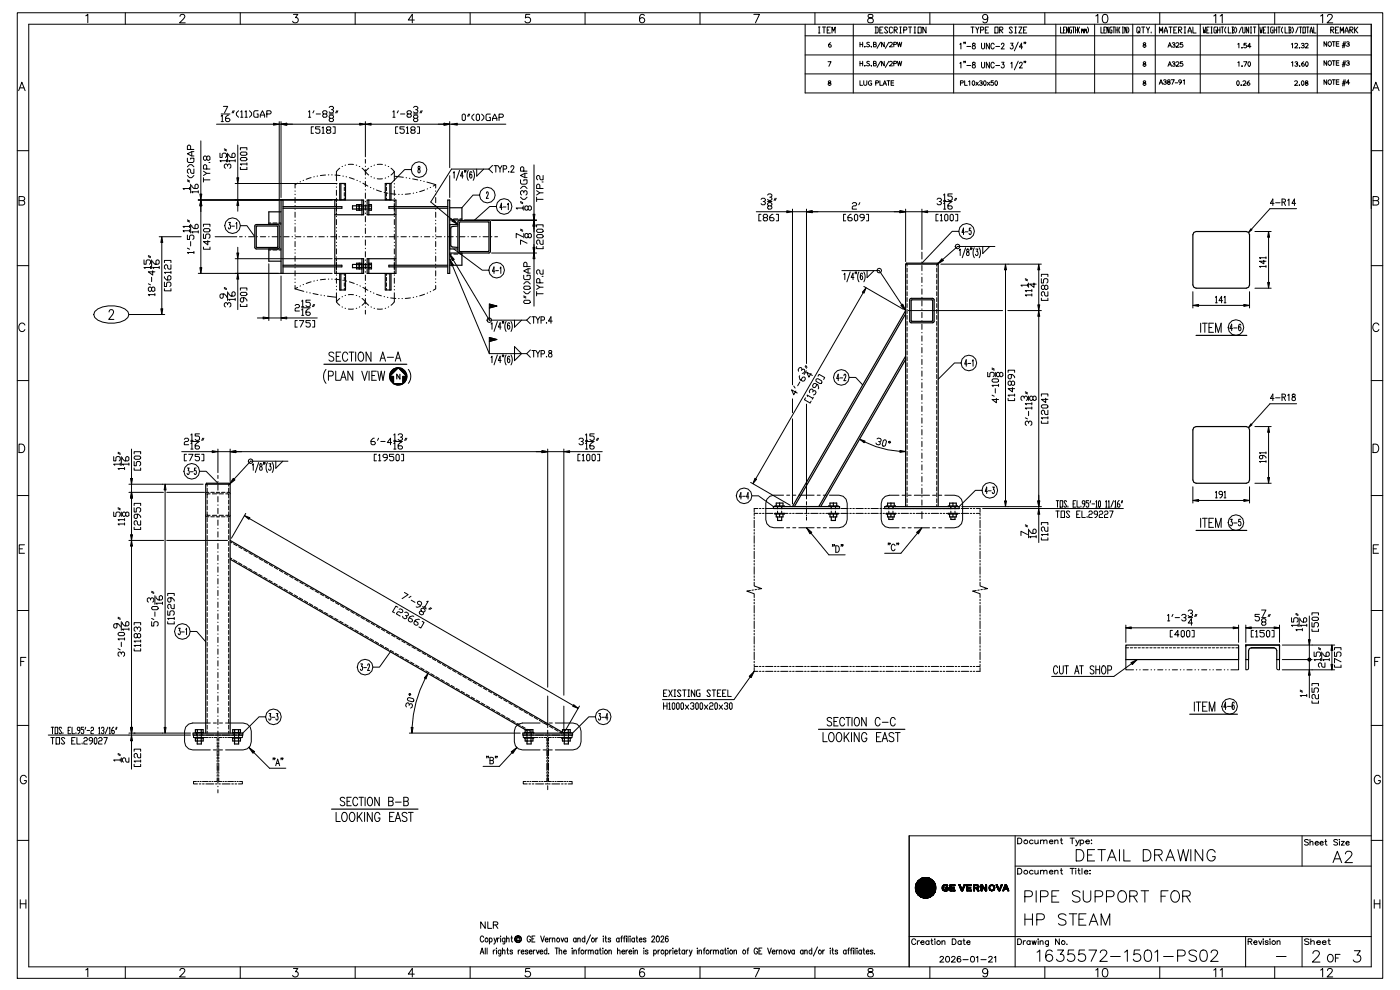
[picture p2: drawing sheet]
<svg xmlns="http://www.w3.org/2000/svg" width="297mm" height="210mm" viewBox="0 0 297 210" stroke-linecap="round" stroke-linejoin="round" font-family="sans-serif">
<g fill="none" stroke="#000" stroke-width=".21">
<path d="M3.7 2.7h289.3v204.6h-289.3zM4 19.2l.6-1.8 .7 1.8M4.2 18.6h.9M6.1 5.1h284.5v199.8h-284.5zM18.2 3.4l.4-.4v1.8M26.6 2.7v2.4M38.1 3.5l.4-.5 .6 .2a.56 .56 0 0 1-.2 .8l-.8 .8h1.2M50.9 2.7v2.4M62.2 3h.9l-.5 .7a.6 .6 0 0 1 .5 1 .6 .6 0 0 1-1.1-.2M75.3 2.7v2.4M87.8 4.2h-1.3l.9-1.2v1.8M99.6 2.7v2.4"/>
<path d="M112.3 3h-.9l-.1 .8a.63 .63 0 0 1 1 0 .63 .63 0 0 1-.1 1 .63 .63 0 0 1-.9-.3M124 2.7v2.4M136.5 3.3a.52 .52 0 0 0-.7-.2 1.03 1.03 0 0 0 .3 1.7 .56 .56 0 0 0 .5-.5 .56 .56 0 0 0-.5-.6 .56 .56 0 0 0-.6 .5M148.3 2.7v2.4M159.7 3h1.2l-.8 1.8M170.6 11.6h120M170.6 5.1v14.6h120M170.6 7.6h120M170.6 15.7h120M172.7 2.7v2.4M173.4 5.7h.4M173.4 7h.4"/>
<path d="M173.6 5.7v1.3M174.3 5.7h.7M174.6 5.7v1.3M175.3 6.4h.3M175.5 13.1h.6l-.4 .9M175.6 17.2a.31 .31 0 0 0 0 .3 .31 .31 0 0 0 .4 .1 .28 .28 0 0 1-.1 .5 .28 .28 0 0 1-.4-.3 .28 .28 0 0 1 .4-.2 .24 .24 0 0 0 .1-.4 .24 .24 0 0 0-.4 0zM176 5.7h-.7v1.3h.7M176 9a.48 .48 0 0 0-.4 .5 .48 .48 0 0 0 .4 .5 .29 .29 0 0 0 0-.5 .29 .29 0 0 0-.4 .1M176.3 7v-1.3l.3 .9 .4-.9v1.3M180.8 5.1v14.6M182.2 17.1v1h.6M182.2 8.9v1"/>
<path d="M182.2 13v1M182.2 9.4h.6M182.2 13.4h.6M182.8 8.9v1M182.8 13v1M183 17.1v.7a.33 .33 0 0 0 .4 .3 .33 .33 0 0 0 .3-.3v-.7M183.3 9.9h.1M183.3 14h.1M183.2 9.8h.1M183.2 13.9h.1M183.3 9.9h-.1M183.3 13.9l-.1 .1"/>
<path d="M184 3.1a.36 .36 0 0 0 .2 .6 .64 .64 0 0 1 .7 .3 .64 .64 0 0 1 0 .8h-.6a.52 .52 0 0 1-.4-.5 .52 .52 0 0 1 .5-.5l.3-.1a.36 .36 0 0 0 .2-.6zM184.2 9a.26 .26 0 0 0-.4 0 .26 .26 0 0 0 .2 .4 .3 .3 0 0 1 .1 .5 .3 .3 0 0 1-.5-.1M184.2 13.1a.26 .26 0 0 0-.4-.1 .26 .26 0 0 0 .2 .4 .3 .3 0 0 1 .1 .6 .3 .3 0 0 1-.5-.2M184.7 9.9h.1M184.7 14h.1M184.6 9.8h.1M184.6 13.9h.1M184.7 9.9h-.1M184.7 13.9l-.1 .1M184.7 17.2a.46 .46 0 0 0-.7 .4 .46 .46 0 0 0 .7 .4v-.4h-.2M185.1 9.4h.5v-.4l-.5-.1v1l.6-.1v-.2l-.2-.2M185.1 13.4h.5v-.3l-.5-.1v1l.6-.1v-.2l-.2-.3"/>
<path d="M185.4 5.7h.5l.2 .2v.9l-.2 .2h-.5M185.6 17.6h.4l.1-.4-.5-.1v1M185.6 5.7v1.3M186.4 6.4h.4M186.5 17.1v1h.5M186.6 8.9l-.7 1.3M186.6 13l-.7 1.3M187.1 5.7h-.7v1.3h.7M187.1 18.1l.4-1 .4 1M187.2 17.8h.5M187.4 8.9v1l-.6-1v1M187.4 13v1l-.6-1v1"/>
<path d="M188 17.1h.6M188.1 5.9l-.1-.2h-.4l-.1 .2 .6 .9-.1 .2h-.4l-.1-.2M188.3 17.1v1M188.4 8.9l-.8 1.3M188.4 13l-.8 1.3M188.5 9.1a.33 .33 0 0 1 .5-.1 .33 .33 0 0 1-.1 .6l-.4 .3h.6M188.5 13.1a.33 .33 0 0 1 .5 0 .33 .33 0 0 1-.1 .5l-.4 .4h.6M188.8 17.6h.5M189.1 5.9l-.1-.2h-.4l-.1 .2v.9l.1 .2h.4l.1-.2M189.4 17.1h-.6v1h.6M189.4 9.4l.6-.1v-.3l-.6-.1v1M189.4 13.4h.6v-.3l-.6-.1v1"/>
<path d="M189.5 6.4h.5l.2-.2-.2-.5h-.5v1.3M189.7 6.4l.5 .6M190.2 8.9l.2 1 .2-1 .3 1 .2-1M190.2 13l.2 1 .2-1 .3 1 .2-1M190.7 5.7h.3M190.7 7h.3M190.8 5.7v1.3M191.5 6.4h.5l.2-.2-.2-.5h-.5v1.3M192.5 5.7h.7M192.9 5.7v1.3M193.7 5.7h.3M193.7 7h.3"/>
<path d="M193.9 5.7v1.3M194.6 5.7h.6v1.3h-.6zM196.2 5.7v1.3l-.6-1.3v1.3M197.1 2.7v2.4M202.1 5.1v14.6M203.4 9.4l.2-.2v1.2M203.4 13.4l.2-.2v1.2M203.5 17.6l.6-.1v-.3l-.6-.1v1M204.3 9l-.1 .3M204.3 13l-.1 .3M204.4 17.1v1h.6M204.6 9l-.1 .3"/>
<path d="M204.6 13l-.1 .3M204.9 9.8h.8M204.9 13.9h.8M205.3 17.3l.2-.2v1M205.8 5.7h.6M206.1 5.7v1.3M206.1 9.2v.4a.44 .44 0 0 1 .5 .2 .44 .44 0 0 1-.1 .6 .39 .39 0 0 1-.5-.4 .39 .39 0 0 1 .5-.4l.1-.4zM206.1 13.2v.4a.44 .44 0 0 1 .5 .3 .44 .44 0 0 1-.1 .5 .39 .39 0 0 1-.5-.4 .39 .39 0 0 1 .5-.4l.1-.4zM206.2 17.2a.42 .42 0 0 1 .4 .4 .42 .42 0 0 1-.4 .4l-.2-.3zM206.8 5.7l.3 .7v.6M206.9 17.4l.5 .7M207.3 17.4l-.5 .7"/>
<path d="M207.5 5.7l-.4 .7M207.6 17.3a.25 .25 0 0 1 .3-.2 .25 .25 0 0 1 .2 .2 .25 .25 0 0 1-.3 .3h.2a.3 .3 0 0 1 0 .5 .3 .3 0 0 1-.5-.2M207.8 6.4h.5l.2-.2-.2-.5h-.5v1.3M208 9.2v.8l.3 .4 .3-.2v-1M208 13.2v.9l.3 .3 .3-.2v-1M208.6 17.2a.42 .42 0 0 1 .4 .4 .42 .42 0 0 1-.4 .4l-.2-.3zM208.8 6.4h.3M209.3 17.4l.5 .7M209.3 3.6a.56 .56 0 0 1-.7 .5 .56 .56 0 0 1-.3-.9 .56 .56 0 0 1 .9 .1 1.25 1.25 0 0 1-.4 1.5h-.4l-.1-.2M209.5 5.7h-.7v1.3h.7M209.7 9.2v1.2l-.7-1.2v1.2M209.7 13.2v1.2l-.7-1.2v1.2"/>
<path d="M209.7 17.4l-.5 .7M210.5 17.1h-.5v.4a.35 .35 0 0 1 .5 0 .35 .35 0 0 1 0 .6 .35 .35 0 0 1-.5-.2M210.7 9.4a.36 .36 0 0 0-.5-.2 .36 .36 0 0 0-.2 .4v.3a.36 .36 0 0 0 .2 .5 .36 .36 0 0 0 .5-.3M210.7 13.5a.36 .36 0 0 0-.5-.3 .36 .36 0 0 0-.2 .4v.3a.36 .36 0 0 0 .2 .5 .36 .36 0 0 0 .5-.3M210.8 5.7h.7v1.3h-.7zM211 17.2a.42 .42 0 0 1 .4 .4 .42 .42 0 0 1-.4 .4l-.2-.3zM211 9.8h.8M211 13.9h.8M211.8 6.4h.6l.1-.2-.1-.5h-.6v1.3M212 6.4l.5 .6M212.2 9.4l.2-.2 .4 .2-.6 1h.6M212.3 13.2h.5l-.3 .4a.36 .36 0 0 1 .3 .6 .36 .36 0 0 1-.6 0"/>
<path d="M214.2 9.2h.5l-.3 .4a.36 .36 0 0 1 .3 .6 .36 .36 0 0 1-.6-.1M214.2 13.4l.2-.2v1.2M214.5 5.9l-.1-.2h-.4l-.1 .2 .6 .9-.1 .2h-.4l-.1-.2M215.1 5.7h.3M215.1 7h.3M215.2 5.7v1.3M215.8 8.9l-.8 1.9M215.8 13l-.8 1.8M215.9 5.7h.7l-.7 1.3h.7M216.1 13.5l.2-.3 .3 .2-.6 1h.7M216.7 10h-.7l.5-.8v1.2M216.9 6.4h.4"/>
<path d="M217.1 9l-.1 .3M217.1 13l-.1 .3M217.4 9l-.1 .3M217.4 13l-.1 .3M217.6 5.7h-.7v1.3h.7M221.4 2.7v2.4M223.8 5.1v14.6M224.8 5.7v1.3h.4M225.4 6.4h.2M225.8 5.7h-.4v1.3h.4M226.4 5.7v1.3l-.4-1.3v1.3M227.1 5.7h-.3l-.1 .2 .1 1.1h.3l-.1-.6"/>
<path d="M227.3 5.7h.4M227.5 5.7v1.3M227.9 6.4h.4M227.9 5.7v1.3M228.3 5.7v1.3M228.8 5.7l-.2 .5 .2 .8M229.2 6.4l.1-.2 .1 .4M229.2 6.2v.8M229.4 6.4l.1-.2 .1 .8M229.8 6.4l.1-.2 .1 .4M229.8 6.2v.8M230 6.4l.1-.2 .1 .8"/>
<path d="M230.5 5.7l.2 .5-.2 .8M232 5.1v14.6M232.2 3.4l.4-.4v1.8M233.3 5.7v1.3h.4M233.8 3.1a.58 .58 0 0 1 .9 .3 .91 .91 0 0 1-.6 1.4 1.15 1.15 0 0 1-.3-1.7zM233.9 6.4h.3M234.4 5.7h-.5v1.3h.5M235 5.7v1.3l-.4-1.3v1.3M235.6 5.7h-.3l-.1 .2 .1 1.1h.3l-.1-.6M235.8 5.7h.5M236.1 5.7v1.3M236.5 6.4h.4"/>
<path d="M236.5 5.7v1.3M236.9 5.7v1.3M237.3 5.7l-.2 .5 .2 .8M237.8 5.7h.3M237.8 7h.3M238 5.7v1.3M238.8 5.7v1.3l-.4-1.3v1.3M239 5.7l.2 .5-.2 .8M240.1 5.1v14.6M241.3 6.6l.1 .2-.3 .2-.2-.2v-.9l.2-.2h.3l.2 .2v.7l-.2 .2 .2 .2M241.9 5.7h.7M242.3 5.7v1.3"/>
<path d="M242.4 9.1a.31 .31 0 0 0 0 .4 .31 .31 0 0 0 .3 .1 .28 .28 0 0 1-.1 .4 .28 .28 0 0 1-.3-.2 .28 .28 0 0 1 .3-.3 .24 .24 0 0 0 .1-.4 .24 .24 0 0 0-.3 0zM242.4 17.2a.31 .31 0 0 0 0 .3 .31 .31 0 0 0 .3 .1 .28 .28 0 0 1-.1 .5 .28 .28 0 0 1-.3-.3 .28 .28 0 0 1 .3-.2 .24 .24 0 0 0 .1-.4 .24 .24 0 0 0-.3 0zM242.4 13.1a.31 .31 0 0 0 0 .4 .31 .31 0 0 0 .3 .1 .28 .28 0 0 1-.1 .4 .28 .28 0 0 1-.3-.2 .28 .28 0 0 1 .3-.3 .24 .24 0 0 0 .1-.3 .24 .24 0 0 0-.3-.1zM242.9 5.7l.4 .7v.6M243.6 5.7l-.3 .7M244 6.8v.2M244.8 5.1v14.6M245.7 17.9l.3-1 .4 1M245.7 7v-1.3l.3 .9 .4-.9v1.3M245.8 2.7v2.4M245.8 17.6h.5M246.6 17a.25 .25 0 0 1 .3-.1 .25 .25 0 0 1 .2 .2 .25 .25 0 0 1-.3 .3h.2a.3 .3 0 0 1 0 .5 .3 .3 0 0 1-.5-.2"/>
<path d="M246.7 7v-.4l.4-.9 .3 .9v.4M246.7 6.6h.7M247.5 10l.4-1 .4 1M247.5 14l.4-.9 .4 .9M247.5 17a.31 .31 0 0 0 0 .3 .31 .31 0 0 0 .4 .1 .28 .28 0 0 1-.1 .5 .28 .28 0 0 1-.4-.3 .28 .28 0 0 1 .4-.3 .24 .24 0 0 0 .1-.3 .24 .24 0 0 0-.4 0zM247.6 9.7h.5M247.6 13.7h.5M247.7 5.7h.7M248.1 5.7v1.3M248.2 16.9h.7l-.5 1M248.4 9.2a.25 .25 0 0 1 .3-.2 .25 .25 0 0 1 .2 .3 .25 .25 0 0 1-.2 .2 .3 .3 0 0 1 .3 .4 .3 .3 0 0 1-.5 0h-.1M248.4 13.2a.25 .25 0 0 1 .3-.2 .25 .25 0 0 1 .2 .3 .25 .25 0 0 1-.2 .2l.1 .1a.3 .3 0 0 1 .1 .5 .3 .3 0 0 1-.5-.2"/>
<path d="M248.7 6.4h.4M249 17.6h.6M249.2 9.2a.33 .33 0 0 1 .6-.1 .33 .33 0 0 1-.2 .5l-.4 .4h.7M249.2 13.2a.33 .33 0 0 1 .6 0 .33 .33 0 0 1-.2 .5l-.4 .3h.7M249.4 5.7h-.7v1.3h.7M249.8 6.4h.5l.1-.2-.1-.5h-.5v1.3M249.9 6.4l.5 .6M250.4 17.3a.29 .29 0 0 1-.4 .2 .29 .29 0 0 1-.1-.5 .29 .29 0 0 1 .5 .2l-.1 .3-.4 .4M250.6 9h-.5v.5a.35 .35 0 0 1 .5 0 .35 .35 0 0 1 0 .5 .35 .35 0 0 1-.5-.1M250.6 13.1h-.5v.4a.35 .35 0 0 1 .5 0 .35 .35 0 0 1 0 .5 .35 .35 0 0 1-.5-.1M250.7 17.1l.3-.2v1M250.9 5.7h.4"/>
<path d="M250.9 7h.4M251.1 5.7v1.3M251.8 7v-.4l.3-.9 .4 .9v.4M251.8 6.6h.7M252.8 5.7v1.3h.7M254.4 5.1v14.6M255 5.7l.1 1.3 .1-.6 .2 .6 .1-1.3M255.7 6.4h.3M256.2 5.7h-.5v1.3h.5M256.6 5.7h.3M256.6 7h.3M256.8 5.7v1.3"/>
<path d="M257.2 3.4l.4-.4v1.8M257.8 5.7h-.4l-.1 .2 .1 1.1h.4v-.6h-.2M258 6.4h.5M258 5.7v1.3M258.5 5.7v1.3M258.6 3.4l.4-.4v1.8M258.8 5.7h.5M259 5.7v1.3M259.8 5.7l-.3 .5v.4l.3 .4M260.3 5.7v1.3h.5M261.1 5.7h.3l.2 .2-.2 .5M261.2 6.4h.2l.2 .4-.2 .2h-.3"/>
<path d="M261.2 5.7v1.3M261.8 5.7l.3 .5v.4l-.3 .4M262.2 17.2a.42 .42 0 0 1 .4 .4 .42 .42 0 0 1-.4 .4l-.1-.3zM262.3 9.4l.2-.2v.9M262.3 13.3l.3-.2v.9M263 18.1h.1M263 18h.1M263.1 18l-.1 .1M263.1 5.7l-.5 1.3M263.2 10.1h.1M263.2 14h.1M263.3 5.7l.2 1.3h.2l.1-.2v-1.1"/>
<path d="M263.4 17.3a.33 .33 0 0 1 .5-.1 .33 .33 0 0 1-.1 .5l-.4 .4h.7M263.6 13.1h.6l-.4 .9M264.1 9.2h-.5v.4a.35 .35 0 0 1 .5 0 .35 .35 0 0 1 0 .5 .35 .35 0 0 1-.5-.1M264.6 13.1a.42 .42 0 0 1 .4 .5 .42 .42 0 0 1-.4 .4l-.1-.4zM264.6 5.7v1.3l-.5-1.3v1.3M264.7 17.1a.48 .48 0 0 0-.4 .5 .48 .48 0 0 0 .4 .5 .29 .29 0 0 0 0-.5 .29 .29 0 0 0-.4 .1M265 5.7h.2M265 7h.2M265.1 9.8h-.7l.5-.6v.9M265.1 5.7v1.3M265.6 5.7h.5M265.9 5.7v1.3"/>
<path d="M266.8 5.1v14.6M267 5.7l.1 1.3 .2-.6 .1 .6 .1-1.3M267.8 6.4h.2M268.3 5.7h-.5v1.3h.5M268.6 5.7h.3M268.6 7h.3M268.8 5.7v1.3M269.8 5.7h-.4l-.1 .2 .1 1.1h.4v-.6h-.1M270 6.4h.5M270 5.7v1.3M270.1 2.7v2.4M270.5 5.7v1.3"/>
<path d="M270.8 5.7h.5M271 5.7v1.3M271.8 5.7l-.2 .5v.4l.2 .4M272.3 5.7v1.3h.5M273.1 5.7h.4l.1 .2-.1 .5M273.2 6.4h.3l.1 .4-.1 .2h-.4M273.2 5.7v1.3M273.7 9.4l.2-.2v.9M273.7 13.3l.2-.2v.9M273.8 5.7l.3 .5v.4l-.3 .4M274.3 17.3a.33 .33 0 0 1 .6-.1 .33 .33 0 0 1-.1 .5l-.5 .4h.7M274.4 9.3a.33 .33 0 0 1 .5 0 .33 .33 0 0 1-.1 .5l-.4 .3h.6"/>
<path d="M274.4 13.2a.25 .25 0 0 1 .3-.2 .25 .25 0 0 1 .2 .3 .25 .25 0 0 1-.2 .2l.1 .1a.3 .3 0 0 1 .1 .5 .3 .3 0 0 1-.5-.2M275.1 5.7l-.5 1.3M275.4 18.1h.1M275.3 18h.1M275.4 10.1h.1M275.4 5.7h.5M275.4 14h.1M275.4 18l-.1 .1M275.6 5.7v1.3M275.8 9.3a.25 .25 0 0 1 .3-.2 .25 .25 0 0 1 .2 .3 .25 .25 0 0 1-.2 .2 .3 .3 0 0 1 .3 .4 .3 .3 0 0 1-.6 .1v-.1M275.9 17.2a.42 .42 0 0 1 .4 .4 .42 .42 0 0 1-.4 .4l-.1-.3zM276.1 5.7h.5v1.3h-.5z"/>
<path d="M276.3 13.1a.48 .48 0 0 0-.5 .4 .48 .48 0 0 0 .4 .5 .29 .29 0 0 0 .1-.4 .29 .29 0 0 0-.5 .1M276.6 9.3a.33 .33 0 0 1 .5 0 .33 .33 0 0 1-.1 .5l-.4 .3h.6M276.7 17.2a.31 .31 0 0 0 0 .3 .31 .31 0 0 0 .4 .1 .28 .28 0 0 1-.1 .5 .28 .28 0 0 1-.4-.3 .28 .28 0 0 1 .4-.2 .24 .24 0 0 0 .1-.4 .24 .24 0 0 0-.4 0zM276.8 13.1a.42 .42 0 0 1 .4 .5 .42 .42 0 0 1-.4 .4l-.1-.4zM276.9 5.7h.5M277.1 5.7v1.3M277.6 7l.3-1.3 .2 1.3M277.6 6.6h.5M278.4 5.7v1.3h.5M279.1 5.1v14.6M279.9 3.4l.4-.4v1.8M281.1 8.8v1l-.5-1v1"/>
<path d="M281.1 12.9v.9l-.5-.9v.9M281.1 16.9v1l-.5-1v1M281.3 3.5l.4-.5 .6 .2a.56 .56 0 0 1-.2 .8l-.9 .8h1.2M281.5 17.1a.41 .41 0 0 1 .7 .3 .41 .41 0 0 1-.7 .3zM281.6 8.9a.42 .42 0 0 1 .6 .4 .42 .42 0 0 1-.7 .4l-.1-.5zM281.6 12.9a.42 .42 0 0 1 .6 .5 .42 .42 0 0 1-.7 .3l-.1-.4zM282 6.4h.5l.2-.2-.2-.5h-.5v1.3M282.2 6.4l.5 .6M282.3 8.8h.7M282.3 12.9h.7M282.3 16.9h.7M282.6 8.8v1"/>
<path d="M282.6 12.9v.9M282.6 16.9v1M283 6.4h.4M283.2 9.3h.5M283.2 13.3h.5M283.2 17.4h.5M283.7 5.7h-.7v1.3h.7M283.7 8.8h-.5v1h.5M283.7 12.9h-.5v.9h.5M283.7 16.9h-.5v1h.5M284 7v-1.3l.4 .9 .3-.9v1.3M284.4 17.7h.7"/>
<path d="M284.4 13.7h.7M284.4 9.7h.7M284.5 9.3h.7M284.5 13.3h.7M284.5 17.4h.7M284.8 8.8l-.3 1.3M284.8 12.9l-.3 1.3M284.8 16.9l-.3 1.3M285 7v-.4l.4-.9 .3 .9v.4M285 6.6h.7M285.1 8.8l-.3 1.3M285.1 12.9l-.3 1.3"/>
<path d="M285.1 16.9l-.3 1.3M285.4 9a.25 .25 0 0 1 .3-.2 .25 .25 0 0 1 .2 .3 .25 .25 0 0 1-.3 .2 .3 .3 0 0 1 .3 .4 .3 .3 0 0 1-.5 0h-.1M285.4 13a.25 .25 0 0 1 .3-.2 .25 .25 0 0 1 .2 .3 .25 .25 0 0 1-.3 .2 .3 .3 0 0 1 .3 .4 .3 .3 0 0 1-.5 .1l-.1-.1M286 17.6h-.7l.5-.7v1M286.1 6.4h.5l.1-.2-.1-.5h-.5v1.3M286.2 6.4l.5 .6M287.1 5.7v1.3M287.2 6.4l.5 .6M287.7 5.7l-.5 .7h-.1M290.9 19.2l.7-1.8 .7 1.8M291.1 18.6h.9M3.7 31.9h2.4"/>
<path d="M39.7 37.2l.5 .5h.4l.5-.5M39.7 35.4l.5-.5h.4l.5 .5M39.7 33.5v.7l.2 .2h1l.2-.2v-.7h-.7v.2M39.7 38.3l.5 .3M39.7 38.1l.5 .2M40.2 40h-1.4l.2 .2M40.2 39.7v.5M40.4 31.7v-.7l-.5-.2-.2 .2v.7h1.4M40.4 39v1.9M40.6 39.3v.2l.5 .5h.7l.2-.3v-.4l-.2-.3-.5 .3v.7M40.6 32.1v1M41.1 35.8v.9h-.5l-.2-.2v-.5l-.2-.2-.5 .2v.5l.2 .2"/>
<path d="M41.1 32.1h-.5l-.9 .5 .9 .5h.5M42.6 29.9v11.2M43.1 37.7v.9M43.1 38.1h1.4M43.1 36.3l.7 .4M43.8 35.8v-.7l-.5-.2-.2 .2v.7h1.4M43.8 33.3l.2-.2 .5 .2v.4l-.5 .3-.2-.3v-.4l-.5-.2-.2 .2v.4l.2 .3 .5-.3M44.3 34.4h.2M44.5 36.7h-.7l-.7 .5M45.9 26.3h12.1M46.6 32.5v.9h.5v-.7l.2-.2h.5l.2 .2v.4l-.2 .3M46.9 24.6l.2-.2v1.4"/>
<path d="M46.9 24.2h1.8M46.9 25.8h.4M47.3 22.5h1l-.7 1.4M47.5 31.8l.5 .2M47.5 31.5l.5 .3M48 34.1h-1.4l.2 .2M48 33.8v.5M48.2 35.2l-.2-.4-.5 .2v.4l.3 .3M48.2 35l.3-.2 .4 .2v.4l-.2 .3M48.2 32.5v1.8M48.5 32.7v.2l.4 .5h.7l.2-.3v-.4l-.2-.2-.5 .2v.7M48.5 24.4h-.2l-.5 .4v.7l.2 .3h.5l.2-.3-.2-.4h-.7"/>
<path d="M49.4 23.5l-.2 .4M49.6 23.5l-.2 .4M49.8 34.1h-1.3l.2 .2M49.8 38.9h21.6M49.8 33.8v.5M50.4 30.7v7M50.4 38.9v3.4M50.6 23.5l-.5 .4v.5l.5 .4M50.9 35.4v.5h1.4v-.5M50.9 33.6l.3-.2h.9l.2 .4-.2 .3h-.9zM50.9 32.5l.3-.3h.9l.2 .5-.2 .2h-.9zM50.9 31.8v-.5h1.4v.5"/>
<path d="M51 23.7l.2-.2v1.3M51 24.8h.5M51.9 23.7l.3-.2v1.3M51.9 24.8h.5M52.3 34.8h-1.4l.3 .2M52.3 34.5v.5M52.9 23.5l.4 .4v.5l-.4 .4M54.7 23.5h-.7l-.2 .2v.9l.2 .2h.7v-.6h-.2M55.2 24.8v-.4l.4-.9 .5 .9v.4M55.2 24.4h.9M56.5 24.2h.7l.3-.5-.3-.2h-.7v1.3M59.2 26.3h.4"/>
<path d="M59.2 25.8v21.5M59.6 25.8v16.1M60.8 26.3h15.4M63.1 38.8l-.6 .3v.7M63.7 38.5h-.1M64.3 38.2h-.1M65.4 23.7l.2-.2v1.3M65.4 24.8h.4M65.9 37.6l-1 .4M66.4 26.9h-.4v1.4h.4M66.5 23.5l-.2 .4M66.6 37.5h-.1"/>
<path d="M67 24.2h.9M67.3 37.3h-.1M67.8 26.9h-.9v.4h.7l.2 .3v.4l-.2 .3h-.5l-.2-.3M68.3 27.1l.2-.2v1.4M68.3 28.3h.4M68.6 24.2l-.2-.3 .2-.4h.5l.2 .2-.2 .5h-.5l-.2 .2 .2 .4h.5l.2-.2-.2-.4M69 37.1l-1.1 .1M69.4 27.6l-.2-.3 .2-.4h.5l.2 .2-.2 .5h-.5l-.2 .2 .2 .5h.5l.2-.3-.2-.4M69.7 37.1h-.1M69.8 22.8l.2-.3h.4l.3 .3-.3 .4h-.2M69.8 24.2h.9M70 25.1l-.2-.3 .2-.4h.4l.3 .2-.3 .5h-.4l-.2 .2 .2 .5h.4l.3-.3-.3-.4"/>
<path d="M70.3 37.1h.1M70.4 23.2l.3 .3-.3 .4h-.4l-.2-.2M70.6 26.9h.4v1.4h-.4M71 37.1l1.1 .1M71.3 38.9v.1M71.3 39.6v.1M71.4 23.5l-.3 .4M71.6 23.5l-.2 .4M72 35.6l-.7 .8v1.9M72.6 35.3h-.1M72.7 37.3h.1M73 39.6v.8"/>
<path d="M73 38.9v.4M73.2 35h-.1M73.4 37.5h.1M73.8 34.9h1.1M74 37.6l1.1 .4M75.5 35h.1M75.6 38.2h.1M76.1 35.3h.1M76.3 38.5h.1M76.7 35.6l.7 .8M76.9 38.8l1.1 .6M77.4 36.4l.7 .7"/>
<path d="M77.4 25.8v7.4M77.4 33.8v.8M77.4 35.2v.1M77.4 35.9v1.2M77.4 37.7v.1M77.4 38.4v1.1M78.1 35.6l-.7 .8M78.5 39.7l.1 .1M78.6 37.4l.1 .1M78.6 26.3h15.5M78.7 35.3h-.1M79.3 37.7h.1"/>
<path d="M79.4 35h-.1M80 34.9h1M80 37.9h1M81.6 35h.1M81.7 37.7h-.1M81.9 39.6v.8M81.9 38.9v.4M82.3 35.3h.1M82.4 37.4l-.1 .1M82.9 35.6l.7 .8M83.3 23.7l.2-.2v1.3M83.3 24.8h.4"/>
<path d="M83.6 36.4l-.7 .7M83.6 37.3l1.9 .3M83.6 36.4v1.9M83.6 38.9v.1M83.6 39.6v.1M84.3 26.9h-.5v1.4h.5M84.4 23.5l-.2 .4M84.9 24.2h.9M85.7 26.9h-.9v.4h.6l.3 .3v.4l-.3 .3h-.4l-.2-.3M86.1 37.7h.1M86.1 27.1l.3-.2v1.4M86.1 28.3h.5"/>
<path d="M86.5 24.2l-.2-.3 .2-.4h.4l.3 .2-.3 .5h-.4l-.2 .2 .2 .4h.4l.3-.2-.3-.4M86.8 37.8h.1M87.1 35.9h-1.3l-2.9 3M87.3 27.6l-.2-.3 .2-.4h.4l.3 .2-.3 .5h-.4l-.2 .2 .2 .5h.4l.3-.3-.3-.4M87.5 37.9l1 .2M87.6 22.8l.3-.3h.4l.3 .3-.3 .4h-.2M87.6 24.2h1M87.9 25.1l-.3-.5 .3-.2h.4l.3 .4-1 .5 .3 .5h.4l.3-.3-.3-.4M88.3 23.2l.3 .3-.3 .4h-.4l-.3-.2M88.4 26.9h.5v1.4h-.5M88.6 35.3v.3a.79 .79 0 0 1 .4 1h-.1a.48 .48 0 0 1-.3-.5 .48 .48 0 0 1 .4-.4v-.4zM89.1 38.3h.1"/>
<path d="M89.2 23.5l-.2 .4M89.5 23.5l-.3 .4M89.8 38.4h.1M90.5 38.6l1.8 .5M91.3 39.7l-.1 .1M92.3 39.1l-.5 .3M92.3 39.1v.7M95.3 26.3h.4M95.3 25.8v9.7M95.3 37.2v4.7M96.1 36.6l.1-.2v1.4M96.9 26.3h10.3"/>
<path d="M97.4 36.1l-.7 2.1M97.9 24.4l.3-.2 .4 .2v.9l-.2 .3-.5-.3zM98.2 37.3h-.6l.4-.9v1.4M98.5 36.2l-.1 .3M98.7 36.2v.3M99.2 36.1a2.1 2.1 0 0 0 0 2.1M99.3 24.2l-.2 .4M99.5 24.2l-.2 .4M100 36.6l-.2-.2a.94 .94 0 0 0 0 1.4 .41 .41 0 0 0 .2-.5 .41 .41 0 0 0-.4-.3l-.1 .3M100.3 36.1a2.1 2.1 0 0 1 0 2.1M100.5 24.2l-.5 .4v.5l.5 .5M101 35.8v1.5l1.5-1.5"/>
<path d="M101.2 24.2l.4 .2v.9l-.2 .3-.5-.3v-.9zM102.1 24.2l.4 .4v.5l-.4 .5M103.6 35.8l.8 .8M103.6 35.8h-7.9l-4.4 7 4.6 3.8M103.9 24.2h-.7l-.2 .2v.9l.2 .3h.7v-.7h-.2M104.4 25.6v-.5l.4-.9 .5 .9v.5M104.4 25.1h.9M104.4 35l-.8 .8M104.7 35.1h.7M105.1 35.1v1.4M105.5 35.1l.5 .7v.7M105.8 24.9h.6l.3-.5-.3-.2h-.6v1.4"/>
<path d="M106.4 35.1l-.4 .7M106.6 35.8h.7v-.6l-.7-.1v1.4M107.8 36.4v.1zM108.3 35.4l.2-.3h.2l.2 .3-.7 1.1h.8M110.3 39.9l.5-.4h.4l.5 .4M110.3 38.1v.7l.2 .2h1l.2-.2v-.7h-.7v.2M111 36.3v-.7l-.5-.3-.2 .3v.7h1.4M111.2 36.7v.9M111.7 36.7h-.5l-.9 .5 .9 .4h.5M113.2 34.9v10.5M114.4 39.9v-.6l-.5-.3-.2 .3v.6h1.4M114.9 38.6h.2"/>
<path d="M115.1 37.2v.9h-.5l-.2-.2v-.5l-.5-.2-.2 .2v.5l.2 .2M290.6 31.9h2.4M3.7 56.3h2.4M4 42.5h.8a.47 .47 0 0 1 .5 .5 .47 .47 0 0 1-.5 .5h-.8v-1.8h.8l.3 .1 .1 .4-.4 .3M30.5 55.1v.9h.5v-.7l.2-.2h.5l.2 .2v.5l-.2 .2M31.4 54.4l.5 .2M31.4 54.2l.5 .2M31.9 56.7h-1.4l.2 .2M31.9 56.5v.4M32.1 55.1v1.8M32.1 58.8v.9M32.4 57.4v.9l-1-.7h1.4"/>
<path d="M32.4 55.3v.2l.4 .5h.7l.2-.2v-.5l-.2-.2-.5 .2v.7M33.7 56.7h-1.3l.2 .2M33.7 50.2h4.7M33.7 56.5v.4M34.3 51.4v14M34.8 59.8v.9h.5v-.7l.2-.2h.5l.2 .2v.5l-.2 .2M34.8 58.6v.3l.5 .4h.7l.2-.2v-.5l-.2-.2-.5 .2v.7M34.8 55.6v-.4h1.4v.4M36.2 57.7h-1.4l.3 .2M36.2 56.1v.9h-.4l-.3-.2v-.5l-.4-.2-.3 .2v.5l.3 .2M36.2 57.5v.4M39.7 49.8v.9h.5v-.7l.2-.2h.5l.2 .2v.5l-.2 .2"/>
<path d="M39.7 52.6l.5 .2M39.7 46.8l.5 .3M39.7 46.6l.5 .2M40.2 48.9h-1.4l.2 .2M40.2 48h-1.4l.2 .2M40.2 47.7v.5M40.2 48.7v.4M40.4 47.5v1.9M40.4 51.2v.9M40.6 47.7v.3l.5 .4h.7l.2-.2v-.5l-.4-.2-.3 .2v.7M41.1 53.5h-1.4l.2 .2M41.1 53.3v.4"/>
<path d="M42 49.1h-1.4l.3 .3M42 40.6h-1.4l.3 .3M42 42.4h28.4M42 57.9h28.4M42 40.4v.5M42 48.9v.5M42 42.3h29.4M42.6 42.3v.1M42.6 43.6v13.1M43.1 52.4v.4h1.4v-.4M43.1 49.6v.9h.5v-.7l.2-.2h.5l.2 .2v.5l-.2 .2M43.1 48.7l.2-.3h1l.2 .5-.2 .2h-1z"/>
<path d="M43.1 48v-.5h1.4v.5M44 51v.9l-.9-.7h1.4M45.6 50.2h4.6M48.5 47.1h.3l-.2 .6a.47 .47 0 0 1 .3 .4 .47 .47 0 0 1-.3 .4l-.2-.3M49.1 47.9h.6M49.8 54.8h20.6M50 47.4l.2-.3v1.4M50.4 43.5v1.3M50.4 52.4v1.2M50.4 54.8v3.1M50.4 59.1v6.5M50.7 50.2h.6"/>
<path d="M50.9 47.8h1.4l1.7 2.4M52 50.2h.1M52.7 50.2h1.1M54.4 50.2h.2M55.2 50.2h1.1M56.9 50.2h.1M57 53h.4M57 47.3h.4M57 55.9v12M57.7 50.2h1.1M57.8 53h.9M57.8 47.3h.9"/>
<path d="M59.1 53h.5M59.1 47.3h.5M59.4 50.2h.1M59.6 58.5v9.4M60.1 50.2h1.2M61.9 50.2h.1M62.5 40.4v.1M62.5 41.1v.2M62.5 41.9v1M62.5 43.5v.2M62.5 44.3v.1M62.5 45v1.1"/>
<path d="M62.5 46.7v.1M62.5 47.4v.1M62.5 48.1v1.1M62.5 49.8v.1M62.5 50.5v.1M62.5 51.2v1.1M62.5 52.9v.1M62.5 53.6v.1M62.5 54.3v1.1M62.5 56v.1M62.5 56.7v.1M62.5 57.4v1.1"/>
<path d="M62.5 59.1v.1M62.5 59.8v.1M62.6 50.2h1.2M64.4 50.2h.1M65.1 50.2h1.1M65.9 59.7l-1 .4M66.6 59.5l-.1 .1M66.9 50.2h.1M67.3 59.4h-.1M67.6 50.2h1.1M69 59.2l-1.1 .1M69.3 50.2h.2"/>
<path d="M69.7 59.1h-.1M70.1 50.2h1.1M70.3 59.1h.1M71 59.2l1.1 .1M71.3 56.5v.7M71.3 55.5v.7M71.3 44.1v.7M71.3 43.1v.7M71.3 40.3v1.1M71.3 42v.1M71.3 42.4v.4M71.3 43.4v1.1"/>
<path d="M71.3 45.1v.4M71.3 45.8v.1M71.3 46.5v1.1M71.3 48.2v.1M71.3 48.9v.1M71.3 49.6v1.1M71.3 51.3v.1M71.3 52v.1M71.3 52.7v1.1M71.3 54.4v.1M71.3 54.8v.4M71.3 55.8v1.1"/>
<path d="M71.3 57.5v.4M71.3 58.2v.1M71.3 58.9v1.1M71.8 50.2h.1M72.6 50.2h1.1M72.7 59.4h.1M73 59.9v.8M73 58.8v.7M73 40.8v.8M73 41.9v.4M73 58v.4M73.4 59.5l.1 .1"/>
<path d="M74 59.7l1.1 .4M74.3 50.2h.1M75 50.2h1.2M76.8 50.2h.1M77.4 40.2v.1M77.4 40.9v1.1M77.4 42.7v.1M77.4 43.4v1.1M77.4 45.1v.2M77.4 45.9v1.1M77.4 47.6v.1M77.4 48.4v1.1"/>
<path d="M77.4 50.1v.1M77.4 50.8v1.2M77.4 52.6v.1M77.4 53.3v1.2M77.4 55.1v.1M77.4 55.8v1.1M77.4 57.6v.1M77.4 58.3v1.1M77.5 50.2h1.2M79.1 40h.1M79.3 50.2h.1M79.8 40.3l1 .3"/>
<path d="M80 50.2h1.1M81.4 40.8h.1M81.8 50.2h.1M81.9 58.8v.7M81.9 59.9v.8M81.9 40.8v.8M81.9 41.9v.4M81.9 58v.4M82.1 40.9h.1M82.5 50.2h1.1M82.8 41l1.1 .2M83.6 55.5v.7"/>
<path d="M83.6 56.5v.7M83.6 43.1v.7M83.6 44.1v.7M83.6 40.3v1.1M83.6 42v.1M83.6 42.4v.4M83.6 43.4v1.1M83.6 45.1v.4M83.6 45.8v.1M83.6 46.5v1.1M83.6 48.2v.1M83.6 48.9v.1"/>
<path d="M83.6 49.6v1.1M83.6 51.3v.1M83.6 52v.1M83.6 52.7v1.1M83.6 54.4v.1M83.6 54.8v.4M83.6 55.8v1.1M83.6 57.5v.4M83.6 58.2v.1M83.6 58.9v1.1M84.2 50.2h.2M84.5 41.2h.1"/>
<path d="M85 50.2h1.1M85.3 41.2h-.1M86.7 50.2h.1M87 41l-1.1 .2M87.5 50.2h1.1M87.7 40.9h-.1M88.4 40.8h-.1M89.2 50.2h.1M90 50.2h1.1M90 40.3l-1.1 .3M90.6 40h-.1M91.7 50.2h.1"/>
<path d="M92.3 40.4v.1M92.3 41.1v.2M92.3 41.9v1M92.3 43.5v.2M92.3 44.3v.1M92.3 45v1.1M92.3 46.7v.1M92.3 47.4v.1M92.3 48.1v1.1M92.3 49.8v.1M92.3 50.5v.1M92.3 51.2v1.1"/>
<path d="M92.3 52.9v.1M92.3 53.6v.1M92.3 54.3v1.1M92.3 56v.1M92.3 56.7v.1M92.3 57.4v1.1M92.3 59.1v.1M92.3 59.8v.1M92.4 50.2h1.2M94.2 50.2h.1M94.9 50.2h1.1M95.3 53.8h.4"/>
<path d="M95.3 46.4h.4M95.9 56.3l7.8 18.6M96.1 55.1l7.6 12.7M96.2 53.8h.8M96.2 46.4h.8M96.2 52.8l6 4.5h1.4M96.7 50.2h.1M97.4 50.2h1.1M97.5 53.8h.4M97.5 46.4h.4M98.4 46.6h15.3M99.2 50.2h.1"/>
<path d="M99.9 50.2h1.1M101.6 41.3h-1.4l-2.3 2.7M101.6 50.2h.2M102.4 50.2h1.1M103.1 41l.1-.3h.2v.5l-.4 .8h.5M104.1 50.2h.1M104.2 46.7h9.5M104.2 53.6h9.5M104.8 57.5h-.4l.3-.9v1.3M104.9 50.2h.5M105 57.4h.6M105.2 43.8h-1.4l-3.3 2.9"/>
<path d="M106 56.8l.1-.2v1.3M106.4 44h-.5l.4-.9v1.3M106.6 43.9h.6M107.6 43.3l.1-.2v1.3M110.3 41.8l.5 .4h.4l.5-.4M110.3 48.8l.5 .2M110.3 48.6l.5 .2M110.3 42.9l.5 .3M110.3 42.7l.5 .2M110.8 50.2l-1.4-.7v.9M110.8 44.1h-1.4l.2 .2M110.8 43.9v.4"/>
<path d="M111 58.3v.7l.2 .2h.9l.3-.2v-.7h-.7v.3M111 40.9l-.2-.5-.5 .2v.5l.2 .2M111 40.6l.2-.2 .5 .2v.5l-.2 .2M111 43.6v.9M111 49.5v.9M111.7 56.5v-.7l-.5-.2-.2 .2v.7h1.4M111.7 51.5l-1.4-.6v.9M111.9 56.9v1M111.9 49.7l.3-.2 .4 .2v.5l-.2 .2-.5-.2v-.5l-.2-.2-.5 .2v.5l.3 .2 .4-.2M111.9 43.9l.3-.3 .4 .3v.4l-.2 .2-.5-.2v-.4l-.2-.3-.5 .3v.4l.3 .2 .4-.2M112.4 56.9h-.5l-.9 .5 .9 .5h.5M113.2 46.6v.1"/>
<path d="M113.2 47.6v5.1M113.2 54.8v10.1M113.7 52.2v.5h1.4v-.5M113.7 49.9l.2-.2h1l.2 .5-.2 .2h-1zM113.7 48.8l.2-.2h1l.2 .4-.2 .2h-1zM113.7 48.1v-.5h1.4v.5M113.7 41.8v.9M113.7 42.2h1.4M113.7 40.4l.7 .5M114.4 59.9v-.7l-.5-.2-.2 .2v.7h1.4M114.9 58.6h.2M115.1 50.9v.9h-.5l-.2-.3v-.4l-.5-.2-.2 .2v.4l.2 .3"/>
<path d="M115.1 40.9h-.7l-.7 .4M115.1 57.2v.9h-.5l-.2-.2v-.5l-.2-.2-.5 .2v.5l.2 .2M160.3 44.9h6.4M161.3 42.2l.2-.2h.5l.2 .2-.2 .5h-.3M161.3 45.4h-.5v1.4h.5M162 42.7l.2 .2-.2 .5h-.5l-.2-.2M162 46.1l-.3-.2 .3-.5h.4l.3 .5-.3 .2h-.4l-.3 .5 .3 .2h.4l.3-.2-.3-.5M162.7 41.3l.2-.2h.5l.2 .2v.3l-.5 .2M162.7 42.7h.9M162.9 43.6l-.2-.2 .2-.5h.5l.2 .5-.2 .2h-.5l-.2 .5 .2 .2h.5l.2-.2-.2-.5M163.4 41.8l.2 .2-.2 .5h-.5l-.2-.3M163.8 45.4h-.2l-.5 .5v.7l.3 .2h.4l.2-.2-.2-.5h-.7"/>
<path d="M164.3 42l-.3 .5M164.5 45.4h.5v1.4h-.5M164.5 42l-.2 .5M167.9 44.9h3M167.9 44.3v37.2M170.9 44.3v32.7M172.1 44.9h18.6M178.4 57.3h7.9l4.8 7.3M178.8 58.1l.2-.2v1.4M179.2 45.4h-.4v1.4h.4M180.2 57.6l-.7 2.1M180.4 45.4h-.3l-.4 .5v.7l.2 .2h.5l.2-.2-.2-.5h-.7"/>
<path d="M180.6 43.2l.2-.3h.5l.2 .3-.2 .4h-.5l-.2 .3v.4h.9M181 58.8h-.6l.4-.9v1.4M181.3 57.7l-.1 .3M181.3 45.4l.5 .2v1l-.3 .2-.4-.2v-1zM181.5 57.7l-.1 .3M182 57.6a2.12 2.12 0 0 0 0 2.1M182.2 42.9l-.2 .5M182.8 58.1l-.2-.2a.94 .94 0 0 0 0 1.4 .41 .41 0 0 0 .2-.5 .41 .41 0 0 0-.4-.3l-.1 .3M183.1 57.6a2.12 2.12 0 0 1 0 2.1M183.1 46.1h-.7l-.2-.2 .2-.5h.5l.2 .2v.7l-.4 .5h-.3M183.6 45.4h.5v1.4h-.5M183.7 57.3v1.5l1.5-1.5"/>
<path d="M191.9 44.3v11.1M191.9 44.9h3.5M192.2 59.3v.8M192.2 58.1v.8M192.2 56.8v.8M192.2 56v.4M195.4 44.3v8.6M195.4 53.4v1.5M195.4 55.5v.1M195.4 56.3v1.1M195.4 58v.1M195.4 58.7v1.2"/>
<path d="M196.6 44.9h6.9M198.5 59.3v.8M198.5 58.1v.8M198.5 56.8v.8M198.5 56v.4M198.6 42.2l.2-.2h.5l.2 .2-.2 .5h-.3M198.8 45.4h-.4v1.4h.4M199.3 42.7l.2 .2-.2 .5h-.5l-.2-.2M199.3 45.6l.2-.2v1.4M199.3 46.8h.4M199.4 56h21.3M200 41.3l.2-.2v1.4"/>
<path d="M200 43.2l.2-.3v1.4M200 42.7h1.8M200 42.5h.4M200 44.3h.4M200.2 45.6l.2-.2 .5 .2v1l-.2 .2-.5-.2zM201.3 45.6l.3-.2 .4 .2v1l-.2 .2-.5-.2zM201.6 42.9h-.3l-.4 .5v.7l.2 .2h.5l.2-.2-.2-.5h-.7M201.8 41.1h-.9v.5h.7l.2 .2v.4l-.2 .3h-.5l-.2-.3M202.5 45.4h.5v1.4h-.5M202.5 42l-.2 .5M202.7 42l-.2 .5M203.2 49h-1.4l-6.4 6.8"/>
<path d="M203.3 53l.2-.2v1.4M204.3 49.3h-.4l.3-1v1.4M204.5 49.1h.6M204.6 52.5l-.7 2.1M204.9 52.8v.4a.47 .47 0 0 1 .5 .4 .47 .47 0 0 1-.4 .6 .51 .51 0 0 1-.2-.6 .51 .51 0 0 1 .5-.4v-.4zM205.7 52.6v.3M205.8 48.3h-.4v.6a.44 .44 0 0 1 .5 .3 .44 .44 0 0 1-.3 .5l-.2-.3M206 52.6l-.1 .3M206.5 52.5a2.12 2.12 0 0 0 0 2.1M206.8 52.8h.4l-.2 .5a.41 .41 0 0 1 .3 .5 .41 .41 0 0 1-.5 .3l-.1-.2M207.5 52.5a2.12 2.12 0 0 1 0 2.1M208.3 52.2v1.5l1.4-1.5"/>
<path d="M210.8 52.2h-7.9l-3.1 2.8M213.1 57.2v48.9M217.3 59.3l.4 .2M217.3 59.1l.4 .2M218 60v.9M219.1 60v.9l-.9-.7h1.4M220.1 57.2v7.4M220.7 59.1v.9h.4v-.7l.3-.2h.4l.3 .2v.4l-.3 .3M220.7 58.6v-.5h1.4v.5M265.9 49.1h3.5M267.8 55.2v.7l-.9-.5h1.4M268.3 56.5h-1.4l.2 .1"/>
<path d="M268.3 54.6h-1.4l.2 .2M268.3 54.4v.4M268.3 56.3v.3M268.8 50.3v9.6M270 43.1h-.8l.5-.9v1.4M270.3 43h1M271.7 42.8h.6v-.6h-.6v1.4M272.1 42.8l.3 .8M272.9 42.4l.3-.2v1.4M274.6 43.1h-.8l.5-.9v1.4M274.8 44.2h-5.7l-3.9 4.4M290.6 56.3h2.4"/>
<path d="M291 42.5h.7a.47 .47 0 0 1 .5 .5 .47 .47 0 0 1-.5 .5h-.7v-1.8h.7l.4 .1v.5l-.4 .2M5.3 68.9a.66 .66 0 0 0-.8-.4 .66 .66 0 0 0-.5 .6v.5a.66 .66 0 0 0 .5 .7 .66 .66 0 0 0 .8-.5M20.1 66a5.6 5.6 0 0 1 7 0l.2 .6-.2 .7a5.6 5.6 0 0 1-7 0l-.2-.7zM23.1 66.1l.3-.5h.3l.4 .4-.3 .7-.8 1h1.1M27.3 66.6h7.6M31.4 60.1l.5 .3M32.1 61.1l.3-.3 .4 .3v.4l-.2 .2-.5-.2v-.4l-.2-.3-.5 .3v.4l.3 .2 .4-.2M32.8 62.4h-1.4l.3 .3M32.8 62.2v.5M34.8 61.2v.4h1.4v-.4M47.3 62.3v.7l-.2 .2-.5-.2v-.5l.2-.2h.7l.5 .4v.3M47.5 61.1l.5 .3"/>
<path d="M47.5 60.9l.5 .2M48.2 64.6l-.2-.5-.5 .3v.4l.3 .2M48.2 64.4l.3-.3 .4 .3v.4l-.2 .2M48.2 61.8v1.9M48.5 62.1v.2l.4 .4h.7l.2-.2v-.4l-.2-.3-.5 .3v.6M49.8 63.4h-1.3l.2 .3M49.8 63.2v.5M50.9 64.5v.4h1.4v-.4M50.9 62.2l.3-.3h.9l.2 .5-.2 .2h-.9zM50.9 61.5v-.5h1.4v.5M51.6 63.1v.7l-.2 .2-.5-.2v-.5l.3-.2h.7l.4 .5v.2M54.5 67.4h1.3"/>
<path d="M57 67.4h2.6M60.8 67.4h6.4M62.5 61.2l1.9 .5M62.5 60.5v.7M62.5 64.8l.3-.3h.4l.3 .3-.3 .4h-.4l-.3 .2v.5h1M63 67.9h-.5v1.4h.5M63.1 60.9l-.6 .3M63.5 67.9h.9l-.7 1.4M63.7 60.6h-.1M63.9 63.8l.2-.2v1.4M63.9 65.7l.2-.3v1.4M63.9 65h.5"/>
<path d="M63.9 65.2h1.9M63.9 66.8h.5M64.3 60.3h-.1M65 61.9h.1M65.5 65.4h-.2l-.5 .5v.7l.3 .2h.4l.3-.2-.3-.5h-.7M65.6 62.1h.2M65.8 63.6h-1v.5h.7l.3 .2v.5l-.3 .2h-.4l-.3-.2M65.8 67.9h-1v.5h.7l.3 .2v.5l-.3 .2h-.4l-.3-.2M66.2 67.9h.5v1.4h-.5M66.3 62.2l1.1 .2M66.4 64.5l-.2 .5M66.7 64.5l-.3 .5"/>
<path d="M68 62.5l.1 .1M68.7 62.6l.1 .1M69.1 78.3a2.34 2.34 0 0 0 0 2.9M69.4 62.8l1.9 .2M69.6 79.7h.7a.52 .52 0 0 0 .4-.5 .52 .52 0 0 0-.4-.5h-.7v1.9M70.7 74.9a.54 .54 0 0 0-.5-.3 .54 .54 0 0 0-.5 .5l.2 .2 .7 .4 .1 .6a.6 .6 0 0 1-1 0M71.1 78.7v1.9h.9M71.3 75.5h.5M71.3 64l.7 .7M71.3 60.6v.1M71.3 61.3v.1M71.3 62v2"/>
<path d="M72 63.2l-.7 .8M72.2 74.6h-.9v1.9h.9M72.4 79.9h.7M72.5 65l.1 .1M72.6 62.9h-.1M73 61.1v.3M73.1 65.3h.1M73.2 62.6h-.1M73.7 75.1a.57 .57 0 0 0-.7-.5 .57 .57 0 0 0-.4 .7v.5a.57 .57 0 0 0 .4 .7 .57 .57 0 0 0 .7-.4M73.8 65.5h1.1M73.8 62.5h1.1M74 74.6h1"/>
<path d="M74.5 74.6v1.9M74.8 78.7v1.9l-1.1-1.9v1.9M75.4 74.6v1.9M75.5 62.6h.1M75.6 65.3h-.1M75.6 60.3h.1M76.1 62.9h.1M76.2 74.7l.1-.1a1.05 1.05 0 0 1 .8 .8 1.05 1.05 0 0 1-.3 1l-.2 .1a1.05 1.05 0 0 1-.8-.7 1.05 1.05 0 0 1 .4-1.1zM76.2 65l-.1 .1M76.3 60.6h.1M76.7 78.7l.6 1.9 .5-1.9M76.7 63.2l.7 .8"/>
<path d="M76.9 60.9l1.1 .6M77.4 64l-.7 .7M77.4 64l.7 .7M77.4 60v.2M77.4 60.8v1.1M77.4 62.5v.1M77.4 63.3v1.1M77.4 65v.1M77.4 65.7v.9M78.2 78.7v1.9M78.5 61.8h.1M78.6 74.6v1.9l-1-1.9v1.9"/>
<path d="M78.6 65l.1 .1M78.8 79.6h.6M79.1 62.1h.1M79.3 65.3h.1M79.8 78.7h-1v1.9h1M79.8 62.3l1 .4M80 65.5h1M80.1 78.7l.3 1.9 .4-1.9 .4 1.9 .3-1.9M80.5 76.5l.6-1.9 .6 1.9M80.8 75.9h.7M81.4 62.9h.1M81.7 65.3h-.1"/>
<path d="M81.9 61.1v.3M82.1 75.7h1.3M82.1 63h.1M82.4 65l-.1 .1M82.8 63.1l1.1 .1M83.6 62v2l-.7 .7M83.6 60.6v.1M83.6 61.3v.1M83.8 76.5l.6-1.9 .5 1.9M84 75.9h.7M84.5 63.3h.1M85.3 63.3h-.1"/>
<path d="M86.5 78.3a2.34 2.34 0 0 1 0 2.9M87 63.1l-1.1 .1M87.7 63h-.1M88.4 62.9h-.1M90 62.3l-1.1 .4M90.6 62.1h-.1M91.3 61.8h-.1M92.3 60.5v.7l-.5 .3M103.7 64.4l1.6 .5-1.6 .4v2.5M103.7 71.5l1.6 .4-1.6 .5v2.5M103.7 67.8h7.9M103.7 74.9h7.9"/>
<path d="M104.1 68.7l.2-.3v1.4M104.1 75.7l.2-.2v1.4M105.4 68.1l-.7 2.1M105.4 75.2l-.7 2.1M106.2 69.3h-.6l.4-.9v1.4M106.2 76.4h-.6l.4-.9v1.4M106.5 68.2l-.1 .3M106.5 75.3l-.1 .3M106.7 68.2v.3M106.7 75.3v.3M107.3 68.1a2.12 2.12 0 0 0 0 2.1M107.3 75.2a2.12 2.12 0 0 0 0 2.1"/>
<path d="M108 68.6l-.1-.2a.93 .93 0 0 0-.1 1.4 .41 .41 0 0 0 .2-.5 .41 .41 0 0 0-.3-.3l-.2 .3M108 75.7l-.1-.2a.93 .93 0 0 0-.1 1.4 .41 .41 0 0 0 .2-.5 .41 .41 0 0 0-.3-.3l-.2 .3M108.3 68.1a2.12 2.12 0 0 1 0 2.1M108.3 75.2a2.12 2.12 0 0 1 0 2.1M109 67.8v1.5l1.5-1.5M109 73.4l1.5 1.5-1.5 1.5zM111 63.8l.2-.2h.9l.3 .5-.3 .2h-.9zM111 61.8l.4 .4h.5l.5-.4M111 60.9l.2-.3h.9l.3 .5-.3 .2h-.9zM111 60.2l.4-.5h.5l.5 .5M111 62.9l.4 .3M111 62.7l.4 .2"/>
<path d="M111.6 67.8l.8 .8M111.6 74.9l.8 .8M112.4 67.1l-.8 .7M112.4 74.2l-.8 .7M112.7 67.1h.7M112.7 74.3h.8M113.1 67.1v1.4M113.1 74.3v1.4M113.6 67.1l.4 .7v.7M113.6 74.3l.4 .6v.8M113.7 61.8v.9M113.7 62.2h1.4"/>
<path d="M113.7 60.4l.7 .5M114.4 67.1l-.4 .7M114.4 74.3l-.4 .6M114.7 67.8h.6v-.6l-.6-.1v1.4M114.7 75l.6-.1v-.6h-.6v1.4M115.1 60.9h-.7l-.7 .4M115.8 68.4v.1zM115.8 75.5v.2zM116.3 74.3v.4a.5 .5 0 0 1 .6 .3 .5 .5 0 0 1-.2 .7 .44 .44 0 0 1-.5-.5 .44 .44 0 0 1 .6-.4l.1-.2v-.3zM117 68h-.8l.6-.9v1.4M169.5 79.6l-.1 .2 .1 .6 .6 .4 .3-.1 .3-.4-.1-.3h-.5l-.4 .6M169.9 78.5v-.5l-.2-.1-.3 .1-.3 .4 .1 .3"/>
<path d="M170 78.3h.5l.1 .3-.3 .4-.3 .1M170.6 77.6l.3 .4M170.7 77.4l.3 .4M170.9 78.6l-.5 .8M171.9 79.1l-.5 .8-.4-1 1.2 .7M173.3 79.7l.3-.4 1.2 .7-.3 .4M178.9 79.6l.1-.3 .2 .1v.4l-.4 .9h.5M179.9 80h1.4l1.5 1.6M182.9 62l-22.7 39.4M183.1 60.7l8.3 4.8M192.2 79.4v.8M192.2 78.1v.8"/>
<path d="M192.2 76.9v.8M192.2 75.6v.8M192.2 74.4v.8M192.2 73.1v.8M192.2 71.8v.9M192.2 70.6v.8M192.2 69.3v.9M192.2 68.1v.8M192.2 66.8v.9M192.2 65.6v.8M192.2 64.3v.9M192.2 63.1v.8"/>
<path d="M192.2 61.8v.9M192.2 60.6v.8M192.5 65.8h20M195.4 60.5v.1M195.4 61.2v1.2M195.4 63v.1M195.4 63.7v1.1M195.4 65.5v.1M195.4 66.2v1.1M195.4 67.9v.2M195.4 68.7v1.1M195.4 70.4v.1"/>
<path d="M195.4 71.2v1.1M195.4 72.9v.1M195.4 73.6v1.2M195.4 75.4v.1M195.4 76.1v1.2M195.4 77.9v.1M195.4 78.6v1.1M198.5 79.4v.8M198.5 78.1v.8M198.5 76.9v.8M198.5 75.6v.8M198.5 74.4v.8"/>
<path d="M198.5 73.1v.8M198.5 71.8v.9M198.5 70.6v.8M198.5 69.3v.9M198.5 68.1v.8M198.5 66.8v.9M198.5 65.6v.8M198.5 64.3v.9M198.5 63.1v.8M198.5 61.8v.9M198.5 60.6v.8M203.7 76.9h-1.4l-3.5 3.5"/>
<path d="M204.9 77.1h-.5l.4-.9v1.4M205.1 77h.6M206 76.5l.2-.3v1.4M209.3 78.9v.9h.5v-.7l.2-.2h.5l.2 .2v.5l-.2 .2M210.2 78.2l.5 .2M210.2 78l.5 .2M210.9 78.9v.9M211.8 79.1l.3-.2 .4 .2v.5l-.2 .2-.5-.2v-.5l-.2-.2-.4 .2v.5l.2 .2 .4-.2M213.6 65.8h7.1M213.6 78.9v-.5h1.4v.5M214.3 79.4v.7l-.2 .2-.5-.2v-.5l.3-.2h.7l.4 .4v.3M217.7 60.4h-1.3l.2 .3"/>
<path d="M217.7 60.2v.5M218.7 62.5h-1.4l.2 .2M218.7 61.6h-1.4l.2 .2M218.7 61.4v.4M218.7 62.3v.4M220.1 67v39.1M220.7 63.2v.5h1.4v-.5M221.4 60.7l.2-.3 .5 .3v.4l-.5 .3-.2-.3v-.4l-.5-.3-.2 .3v.4l.2 .3 .5-.3M222.1 61.8v.9h-.5l-.2-.2v-.5l-.5-.2-.2 .2v.5l.2 .2M252.8 61.8v3.5M254 64.7h9.6M254.4 68.5v1.9"/>
<path d="M254.8 68.5h1M255.3 68.5v1.9M256.2 69.4h.6M257.2 68.5h-1v1.9h1M257.6 63l.2-.2v1.4M257.6 64.2h.4M257.6 70.4v-1.9l.6 1.9 .6-1.9v1.9M259.1 63.7h-.8l.6-.9v1.4M259.4 63l.2-.2v1.4M259.4 64.2h.4M261.2 69.6h-.6l.4-.9v1.4M261.5 69.5h.7"/>
<path d="M262.9 68.9l-.1-.2a.94 .94 0 0 0 0 1.4 .41 .41 0 0 0 .2-.5 .41 .41 0 0 0-.4-.3l-.1 .3M264.8 61.8v3.5M265.9 61.1h3.5M292.2 68.9a.66 .66 0 0 0-.7-.4 .66 .66 0 0 0-.6 .6v.5a.66 .66 0 0 0 .6 .7 .66 .66 0 0 0 .7-.5M3.7 80.6h2.4M4 94.1h.6a.96 .96 0 0 1 .7 .9 .96 .96 0 0 1-.7 .9h-.6zM24.1 96.7v1h.5v-.7l.2-.3h.4l.3 .3v.4l-.3 .3M25 96.1l.5 .2M25 95.8l.5 .3M25.5 98.4h-1.4l.2 .2M25.5 98.1v.5M25.7 96.7v1.9"/>
<path d="M25.9 97v.2l.5 .5h.7l.2-.3v-.4l-.2-.3-.5 .3v.7M26.4 99.3h-1.4l.2 .2M26.4 99v.5M27.3 98.4h-1.4l.3 .2M27.3 98.1v.5M27.9 95.2v6.2M28.4 99.2v.4h1.4v-.4M28.4 97.8v.9h.5v-.7l.2-.2h.5l.2 .2v.5l-.2 .2M28.4 96.2v-.5h1.4v.5M28.7 96.6h.9l.2 .5-.2 .2h-.9l-.3-.2zM38.5 95.7h6.5M39.1 93.1l.2-.2h.5l.2 .2-.2 .4h-.5l-.2 .3v.4h.9"/>
<path d="M39.5 96.3h-.4v1.3h.4M39.7 99.2h.4l-.2 .5a.47 .47 0 0 1 .2 .5 .47 .47 0 0 1-.3 .4l-.2-.3M40 96.3h.9l-.7 1.3M40.3 100h.6M40.4 92.2l.3-.3v1.4M40.4 94l.3-.2v1.4M40.4 93.5h1.9M40.4 93.3h.5M40.4 95.2h.5M41.6 99.2h-.4v.5a.44 .44 0 0 1 .5 .3 .44 .44 0 0 1-.3 .6l-.2-.3M42.1 93.8h-.3l-.4 .4v.7l.2 .3h.5l.2-.5-.2-.2h-.7M42.3 91.9h-.9v.5h.7l.2 .2v.5l-.2 .2h-.5l-.2-.2"/>
<path d="M42.3 96.3h-.9v.4h.7l.2 .3v.4l-.2 .2h-.5l-.2-.2M42.3 99.9h1.4l2.5 2.5M42.7 96.3h.5v1.3h-.5M43 92.9l-.3 .4M43.2 92.9l-.2 .4M46.2 95.2v5M46.2 95.7h2.6M48.8 95.2v6.9M50 95.7h64.9M53.5 98.5l.2-.2v1.3M54.8 98l-.7 2.1M55.1 98.3v.4a.47 .47 0 0 1 .5 .4 .47 .47 0 0 1-.4 .5 .51 .51 0 0 1-.2-.5 .51 .51 0 0 1 .5-.4v-.4z"/>
<path d="M55.9 98.1l-.1 .3M56.2 98.1l-.1 .3M56.7 98a2.1 2.1 0 0 0 0 2.1M57 98.3h.4l-.2 .5a.41 .41 0 0 1 .3 .5 .41 .41 0 0 1-.5 .3l-.1-.2M57.7 98a2.1 2.1 0 0 1 0 2.1M58.4 97.7v1.5l1.5-1.5M61 97.7h-7.9l-3.5 3.8M72.2 80.6l.6-1.9 .6 1.9M79.3 92.9h-.2l-.5 .4v.7l.3 .2h.4l.2-.2-.2-.5h-.7M79.8 96.3h-.5v1.3h.5M80.2 96.5l.3-.2v1.3M80.2 92.9l-.2 .4"/>
<path d="M80.2 97.6h.5M80.7 93.5h.9M82.1 97h-.7l-.2-.5 .2-.2h.4l.3 .2v.7l-.5 .4h-.2M83 93.8h-.9l.7-.9v1.3M83.5 92.2l.2-.3v1.4M83.5 94l.2-.2v1.4M83.5 96.3h-1v.4h.7l.3 .3v.4l-.3 .2h-.4l-.3-.2M83.5 93.5h1.8M83.5 93.3h.4M83.5 95.2h.4M83.9 96.5l.2-.2 .5 .2v.9l-.2 .2-.5-.2zM84.4 92.2l.2-.3h.5l.2 .3-.2 .4h-.3"/>
<path d="M85.1 92.6l.2 .3-.2 .4h-.5l-.2-.2M85.1 93.8h-.3l-.4 .4v.7l.2 .3h.5l.2-.3-.2-.4h-.7M85.1 96.3h.4v1.3h-.4M86 92.9l-.2 .4M86.2 92.9l-.2 .4M116.1 95.2v50.4M116.1 95.7h3.4M119.5 95.2v52.1M120.7 95.7h6.9M122.7 93.1l.2-.2h.5l.2 .2v.2l-.4 .2M122.9 96.3h-.4v1.3h.4M123.4 93.5l.2 .3-.2 .4h-.5l-.2-.2"/>
<path d="M123.4 96.5l.2-.2v1.3M123.4 97.6h.5M124.1 92.2l.2-.3v1.4M124.1 94l.2-.2v1.4M124.1 93.5h1.8M124.1 93.3h.4M124.1 95.2h.4M124.3 96.5l.2-.2 .5 .2v.9l-.2 .2-.5-.2zM125.7 93.8h-.2l-.5 .4v.7l.2 .3h.5l.2-.3-.2-.4h-.7M125.7 96.3l.5 .2v.9l-.3 .2-.4-.2v-.9zM125.9 91.9h-.9v.5h.7l.2 .2v.5l-.2 .2h-.5l-.2-.2M126.6 96.3h.5v1.3h-.5"/>
<path d="M126.6 92.9l-.2 .4M126.8 92.9l-.2 .4M167.9 84.5v3M167.9 88.8v18M168.2 81.8l.3 .4M168.7 82.9l-.5 .8-.4-1.1 1.1 .7M169.5 81l-.5 .7M170.7 84.3l-.2 .4 1.2 .7 .2-.4M170.9 85.6v20.1M171.1 84l-.1-.3 1.2 .7M172.2 83.1l.1-.2-.3-.5-.3 .1-.2 .4 .1 .3M172.3 82.9l.3-.1 .3 .4-.2 .4-.3 .1"/>
<path d="M172.4 84.2l-.3 .4M173 80.3l.3-.1 .8 .5v.5l-.3 .1-.8-.5zM173.1 81.5l-.3 .6-.5-.1-.1-.3 .2-.4 .3-.1 .6 .4 .2 .6-.1 .2M177.8 80.2h-.5l.3-.9v1.4M178 80.1h.6M183.2 93.6l2.4 1 2.5 .7 2.6 .3M185.9 93l.2-.2 .5 .1 .1 .5-.5 .1M186.4 93.6l.1 .5-.3 .2-.4-.1-.2-.3M187.2 93.3l.3-.1 .4 .3-.3 .9-.3 .2-.3-.4zM188.3 93.6l.3-.1 .2 .3-.3 .1zM192.2 99.4v.9M192.2 98.2v.8"/>
<path d="M192.2 96.9v.8M192.2 95.7v.8M192.2 94.4v.8M192.2 93.2v.8M192.2 91.9v.8M192.2 90.6v.9M192.2 89.4v.8M192.2 88.1v.9M192.2 86.9v.8M192.2 85.6v.9M192.2 84.4v.8M192.2 83.1v.9"/>
<path d="M192.2 81.9v.8M192.2 80.6v.9M195.4 80.4v.1M195.4 81.1v1.1M195.4 82.8v.2M195.4 83.6v1.1M195.4 85.3v.1M195.4 86.1v1.1M195.4 87.8v.1M195.4 88.6v1.1M195.4 90.3v.1M195.4 91v1.2"/>
<path d="M195.4 92.8v.1M195.4 93.5v1.1M195.4 95.3v.1M195.4 96v1.1M195.4 97.8v.1M195.4 98.5v1.1M198.5 99.4v.9M198.5 98.2v.8M198.5 96.9v.8M198.5 95.7v.8M198.5 94.4v.8M198.5 93.2v.8"/>
<path d="M198.5 91.9v.8M198.5 90.6v.9M198.5 89.4v.8M198.5 88.1v.9M198.5 86.9v.8M198.5 85.6v.9M198.5 84.4v.8M198.5 83.1v.9M198.5 81.9v.8M198.5 80.6v.9M210.2 80.5l.3-.2h.9l.2 .4-.2 .3h-.9zM210.2 83.7l.5 .3"/>
<path d="M210.9 82.4v.9M211.2 84.4v.9l-1-.6h1.4M211.6 81.7h-1.4l.3 .2M211.6 81.4v.5M213.6 84.4v.5h1.4v-.5M214.3 81l.3-.3 .4 .3v.4l-.2 .3-.5-.3v-.4l-.2-.3-.5 .3v.4l.3 .3 .4-.3M214.6 82.1v.9l-1-.6h1.4M215 83.7h-1.4l.3 .3M215 83.5v.5M217.1 84.4l-.3-.5-.4 .3v.4l.2 .3M217.1 84.2l.2-.3 .4 .3v.4l-.2 .3M217.3 88.5l.4 .3"/>
<path d="M217.3 83.2l.4 .3M217.3 83l.4 .2M218 89.7l-.3-.5-.4 .3v.4l.2 .2M218 89.5l.2-.3 .5 .3v.4l-.3 .2M218 83.9v1M218 87.2v.9M218.7 86.5h-1.4l.2 .2M218.7 85.5h-1.4l.2 .3M218.7 85.3v.5M218.7 86.2v.5M218.9 84.2l.2-.3 .5 .3v.4l-.2 .3-.5-.3v-.4l-.2-.3-.5 .3v.4l.2 .3 .5-.3M220.7 89.2v.5h1.4v-.5"/>
<path d="M220.7 83.9v-.4h1.4v.4M220.9 85.8h.9l.3 .4-.3 .3h-.9l-.2-.3zM221.6 84.4v.9l-.9-.7h1.4M222.1 88.5h-1.4l.2 .3M222.1 86.9v.9h-.5l-.2-.2v-.4l-.5-.3-.2 .3v.4l.2 .2M222.1 88.3v.5M265.9 90.4h3.5M267.6 96.5v.6l-.2 .1-.5-.1v-.4l.2-.2h.7l.5 .4v.2M268.3 97.8h-1.4l.2 .2M268.3 95.9h-1.4l.2 .2M268.3 95.8v.3M268.3 97.6v.4"/>
<path d="M268.8 91.6v9.6M270 84.4h-.8l.5-.9v1.4M270.3 84.3h1M271.7 84.2l.6-.1v-.5l-.6-.1v1.4M272.1 84.2l.3 .7M272.9 83.8l.3-.3v1.4M273.9 83.6v.4a.5 .5 0 0 1 .6 .3 .5 .5 0 0 1-.2 .6 .44 .44 0 0 1-.5-.5 .44 .44 0 0 1 .5-.4l.2-.2-.1-.2zM274.8 85.6h-5.7l-3.9 4.3M290.6 80.6h2.4M291 94.1h.6a.96 .96 0 0 1 .6 .9 .96 .96 0 0 1-.6 .9h-.6zM3.7 105h2.4M4.1 116.3h.7"/>
<path d="M5.2 115.4h-1.1v1.8h1.1M24.1 108.5v.9h.5v-.7l.2-.2h.4l.3 .2v.5l-.3 .2M25 107.8l.5 .2M25 107.6l.5 .2M25.7 108.5v.9M26.4 111h-1.4l.2 .3M26.4 110.1h-1.4l.2 .2M26.4 109.9v.4M26.4 110.8v.5M26.6 108.7l.3-.2 .4 .2v.5l-.2 .2-.5-.2v-.5l-.2-.2-.5 .2v.5l.3 .2 .4-.2M27.3 104.3h7.3M27.3 102.6h15.7"/>
<path d="M27.3 114.5h7.4M27.9 102.6v1.7M27.9 105.5v7.8M27.9 115.7v38.4M28.4 111.7v.5h1.4v-.5M28.4 107.6v.9h.5v-.7l.2-.2h.5l.2 .2v.5l-.2 .2M28.4 107.1v-.4h1.4v.4M29.1 109v.7l-.2 .2-.5-.2v-.5l.3-.2h.6l.5 .4v.3M29.8 110.3v1h-.5l-.4-1-.5 .3v.4l.3 .3M35 103.8v50.3M35.3 114.5h12.9M35.3 104.3h8.1"/>
<path d="M43.6 109.2l.2 .3h.5M43.9 119.8v.8M43.9 118.5v.8M43.9 117.3v.8M43.9 116v.8M43.9 114.7v.9M43.9 113.5v.8M43.9 112.2v.9M43.9 111v.8M43.9 109.7v.9M43.9 108.5v.8M43.9 107.2v.8"/>
<path d="M43.9 106v.8M43.9 104.7v.8M43.9 103.4v.9M43.9 109l.1 .2h.5M43.9 102.6v.4M44.3 104.3l-.5 .1-.2 .2M44.5 104.6h-.5l-.1 .2M44.7 104.3h.7M44.7 109.5h.7M45 104.6h.9M45 109.2h.9M45.8 109.5h.8"/>
<path d="M45.8 104.3h.8M46.2 100.7v.7M46.2 102v.1M46.2 102.7v1.2M46.2 104.5v.1M46.2 105.2v1.2M46.2 107v.1M46.2 107.7v1.1M46.2 109.5v.1M46.2 110.2v1.1M46.2 111.9v.2M46.2 112.7v1.1"/>
<path d="M46.2 114.4v.1M46.2 115.2v1.1M46.2 116.9v.1M46.2 117.6v1.2M46.2 119.4v.1M46.4 104.6h1M46.4 109.2h1M46.9 109.5h.8M46.9 104.3h.8M47.8 104.6h.5l.2 .2M48.1 104.3l.5 .1 .2 .2M48.5 119.8v.8"/>
<path d="M48.5 118.5v.8M48.5 117.3v.8M48.5 116v.8M48.5 114.7v.9M48.5 113.5v.8M48.5 112.2v.9M48.5 111v.8M48.5 109.7v.9M48.5 108.5v.8M48.5 107.2v.8M48.5 106v.8M48.5 104.7v.8"/>
<path d="M48.5 103.4v.9M48.5 109l-.2 .2h-.5M48.5 102.6v.4M48.8 109.2l-.2 .3h-.5M48.8 118.2l.3 .2M48.8 114.8l.3 .2M49.5 118.6l.7 .4M49.5 115.2l.7 .4M50.6 119.2l.7 .4M50.6 115.9l.7 .4M51.6 119.9l.7 .4M51.7 116.5l.7 .4"/>
<path d="M52.1 108.8l-3.1 5.2M52.7 117.1l.7 .4M52.9 109.9l68.6 39.6M53.8 117.7l.7 .4M54.9 118.3l.7 .5M56 119l.7 .4M57.1 119.6l.7 .4M157.2 105.3h-.5l.3-.9v1.4M157.4 105.2h.6M158.7 105.3h-.5l.3-.9v1.4M159.1 102.2l8.4 4.9M159.3 105.1h1.4l3.2 2.2"/>
<path d="M159.8 110.2v1.6M159.8 113.5v1.6M159.8 116.8v1.6M159.8 108.8h.8M159.8 108.9v.3M159.8 109.6v.3M159.8 112.2v.3M159.8 112.8v.4M159.8 115.5v.3M159.8 116.1v.4M159.8 118.7v.4M159.8 119.4v.3"/>
<path d="M160.6 107.8h-.8v.8M160.9 108.8h.4M160.9 107.8h.4M161.6 108.8h.3M161.6 107.8h.3M162.2 108.8h1.6M162.2 107.8h1.6M164.1 108.8h.4M164.1 107.8h.4M164.8 107.3v.5M164.8 108.3v.5h.3M164.8 107.8h.3"/>
<path d="M165.4 108.8h1.6M165.4 107.8h1.6M165.7 108.3v.5M165.7 107.3v.5M166.1 104.9h-2.1l-.9 .3-.6 .6-.2 .9v3.4l.2 .9 .6 .6 .9 .2h2.1M166.7 104.9h.7M166.7 111.8h.7M167.3 108.8h.3M167.3 107.8h.3M168 108.8h.3M168 107.8h.3M168 104.9h.6"/>
<path d="M168 111.8h.6M168.6 108.8h1.6M168.6 107.8h1.6M169.3 104.9h3.2M169.3 111.8h3.2M170.5 108.8h.3M170.5 107.8h.3M170.9 107.6v1.3M170.9 106.3v.6M170.9 107.2v.1M170.9 109.2v.1M170.9 109.6v.6"/>
<path d="M171.2 108.8h.3M171.2 107.8h.3M171.8 108.8h1.6M171.8 107.8h1.6M171.8 113l3.9 4.6h3.4M173.2 104.9h.6M173.2 111.8h.6M173.7 108.8h.3M173.7 107.8h.3M174.3 108.8h.4M174.3 107.8h.4M174.5 104.9h.6"/>
<path d="M174.5 111.8h.6M175 108.8h1.6M175 107.8h1.6M175.8 104.9h2l.9 .3 .6 .6 .2 .9v3.4l-.2 .9-.6 .6-.9 .2h-2M176.1 107.3l.1 .5M176.2 108.3v.5M176.5 115.5l-.1 .3M176.8 115.5l-.1 .3M176.9 108.8h.3M176.9 107.8h.3M177 108.3v.5M177.1 107.3l-.1 .5"/>
<path d="M177.1 115.7a.69 .69 0 0 1 .8 .6 .69 .69 0 0 1-.8 .7zM177.5 108.8h.4M177.5 107.8h.4M178.2 108.8h1.6M178.2 107.8h1.6M178.3 115.5l-.1 .3M178.6 115.5l-.1 .3M180.1 108.8h.3M180.1 107.8h.3M180.7 108.8h.4M180.7 107.8h.4M181.4 108.8h1.5"/>
<path d="M181.4 107.8h1.5M183.3 108.8h.3M183.3 107.8h.3M183.9 108.8h.3M183.9 107.8h.3M184.6 108.8h1.5M184.6 107.8h1.5M186.5 108.8h.3M186.5 107.8h.3M187.1 108.8h.3M187.1 107.8h.3M187.8 108.8h1.5"/>
<path d="M187.8 107.8h1.5M188.3 115.1l-.1 .4M188.3 107.4l.1 .4M188.4 108.3v.5M188.6 115.1l-.1 .4M189.2 108.3v.5M189.3 107.4l-.1 .4M189.7 108.8h.3M189.7 107.8h.3M189.7 115.6a.41 .41 0 0 0-.5-.3 .41 .41 0 0 0-.3 .5v.4a.41 .41 0 0 0 .3 .5 .41 .41 0 0 0 .5-.3M190.1 115.1l-.1 .4M190.3 108.8h.3"/>
<path d="M190.3 107.8h.3M190.5 115.1l-.1 .4M190.5 104.9h-2l-.9 .3-.6 .6-.3 .9v3.4l.3 .9 .6 .6 .9 .2h2M191 108.8h1.5M191 107.8h1.5M191.2 104.9h.6M191.2 111.8h.6M192.2 105.7v.8M192.2 104.4v.9M192.2 103.2v.8M192.2 101.9v.9M192.2 100.7v.8"/>
<path d="M192.2 106.9v.5M192.5 104.9h.6M192.5 111.8h.6M192.8 108.8h.4M192.8 107.8h.4M193.5 108.8h.3M193.5 107.8h.3M193.8 104.9h3.2M193.8 111.8h3.2M194.1 108.8h1.6M194.1 107.8h1.6M194.4 113l-3.5 4.2h-3.4"/>
<path d="M195.4 100.2v.2M195.4 101v1.1M195.4 102.7v.1M195.4 103.5v1.1M195.4 105.2v.1M195.4 105.9v1.2M195.4 107.7v.1M195.4 108.4v1.5M196 108.8h.4M196 107.8h.4M196.7 108.8h.3M196.7 107.8h.3"/>
<path d="M197.3 108.8h1.6M197.3 107.8h1.6M197.6 104.9h.7M197.6 111.8h.7M198.5 105.7v.8M198.5 104.4v.9M198.5 103.2v.8M198.5 101.9v.9M198.5 100.7v.8M198.5 106.9v.5M198.9 104.9h.7M198.9 111.8h.7"/>
<path d="M199.2 108.8h.4M199.2 107.8h.4M199.9 108.8h.3M199.9 107.8h.3M200.2 104.9h2.1l.8 .3 .7 .6 .2 .9v3.4l-.2 .9-.7 .6-.8 .2h-2.1M200.5 108.8h1.6M200.5 107.8h1.6M201.5 107.4v.4M201.5 108.3v.5M202.4 107.4v.4M202.4 108.3v.5M202.4 107.4v.4h.3"/>
<path d="M202.4 108.8h.3M203.1 108.8h.3M203.1 107.8h.3M203.7 108.8h1.6M203.7 107.8h1.6M203.8 107.4h16.9M205.6 108.8h.3M205.6 107.8h.3M206.3 108.8h.3M206.3 107.8h.3M206.9 108.8h.8M206.9 107.8h.8v.8"/>
<path d="M207.7 110.2v1.6M207.7 113.5v1.6M207.7 116.8v1.6M207.7 108.9v.3M207.7 109.6v.3M207.7 112.2v.3M207.7 112.8v.4M207.7 115.5v.3M207.7 116.1v.4M207.7 118.7v.4M207.7 119.4v.3M208.1 103.9h-1.4l-3.4 3.5"/>
<path d="M208.2 107.8h29.9M209.3 104.1h-.5l.3-.9v1.4M209.5 104h.6M210.3 103.2h.4l-.2 .5a.47 .47 0 0 1 .2 .5 .47 .47 0 0 1-.3 .4l-.1-.3M217.3 111.4l.4 .3M217.3 111.2l.4 .2M217.7 113.3l-1.3-.7v.9M218 112.1v1.9M218.2 112.3v.3l.5 .4h.7l.2-.2v-.5l-.2-.2-.5 .2v.7M219.6 113.7h-1.4l.2 .3M219.6 113.5v.5M220.1 107.4v.4"/>
<path d="M220.1 109v6M220.7 114v.4h1.4v-.4M220.7 111.2v-.5h1.4v.5M222.1 113.3h-1.4l.2 .2M222.1 111.7v.9h-.5l-.5-.9-.4 .2v.4l.2 .3M222.1 113v.5M223.8 108.3h.7M223.8 106.1h.6M224.1 106.1v1.4M224.1 108.3v1.4M224.7 106.1h.5v1.4h-.5zM224.9 108.3h.7v1.4h-.7z"/>
<path d="M226 106.3l-.1-.2h-.3l-.1 .2 .5 .9-.1 .3h-.3l-.1-.3M226.3 107.2v.3M226.7 108.5l-.2-.2h-.4l-.1 .2 .7 .9-.2 .3h-.4l-.1-.3M227.4 106.8h.3M228 106.1h-.6v1.4h.6M228.2 109h.3M228.2 106.1v1.4h.6M228.9 108.3h-.7v1.4h.7M229.1 107.2v.3M229.3 108.3v1.4h.7M229.9 106.8h-.4l-.2-.3 .2-.4h.3l.1 .2v.7l-.4 .5M230.4 109.4v.3"/>
<path d="M230.7 106.1h-.5v.4h.4l.1 .3-.1 .7h-.3l-.1-.3M230.7 108.5l.2-.2h.4l.2 .2-.2 .5h-.4l-.2 .2v.5h.8M231.1 106.1l-.1 .4M231.4 106.8h.6M232.2 106.3l.2-.2v1.4M232.2 107.5h.3M232.6 109h-.6l-.2-.3 .2-.4h.4l.2 .2v.7l-.4 .5h-.2M232.9 106.1l.3 .2v.9l-.1 .3-.3-.3v-.9zM233 108.5l.1-.2h.4l.2 .2-.2 .5h-.4l-.1 .2v.5h.7M234.1 108.5l.1-.2h.4l.2 .2-.2 .5h-.4l-.1 .2v.5h.7M234.3 106.3l.2-.2v1.4M234.3 107.5h.3"/>
<path d="M234.9 106.3l.1-.2v1.4M234.9 107.5h.2M235.2 108.3h.7l-.6 1.4M236 106.1l-.6 1.4M236.2 106.3l.2-.2v1.4M236.2 107.5h.3M237.2 106.1l-.4 .4v.7l.1 .3h.3l.1-.3-.1-.4h-.4M237.8 106.1l-.2 .4M237.9 106.1l-.1 .4M252.8 103.1v3.5M254 106h9.6M254.4 109.8v1.9"/>
<path d="M254.8 109.8h1M255.3 109.8v1.9M256.2 110.7h.6M257.2 109.8h-1v1.9h1M257.6 104.3l.2-.2v1.4M257.6 105.5h.4M257.6 111.7v-1.9l.6 1.9 .6-1.9v1.9M259.1 104.8h-.6l-.2-.2 .2-.5h.4l.2 .2v.7l-.4 .5h-.2M259.4 104.3l.2-.2v1.4M259.4 105.5h.4M260.7 110h.4l-.2 .6a.41 .41 0 0 1 .3 .4 .41 .41 0 0 1-.5 .3l-.1-.2M261.5 110.8h.7"/>
<path d="M262.9 110h-.4v.6a.4 .4 0 0 1 .5 .4 .4 .4 0 0 1-.5 .3l-.1-.2M264.8 103.1v3.5M265.9 102.4h3.5M290.6 105h2.4M291 116.3h.7M292.1 115.4h-1.1v1.8h1.1M3.7 129.4h2.4M5.5 139.3h-1.1v1.8M24.8 132.2v.7l-.2 .2-.5-.2v-.5l.2-.2h.7l.5 .4v.3M25 137.5l.5 .2M25 131l.5 .3M25 130.8l.5 .2"/>
<path d="M25.2 134h1l.2 .5-.2 .2h-1l-.2-.2zM25.7 138.6v-.2l-.5-.2-.2 .2v.4l.2 .3M25.7 138.4l.2-.2 .5 .2v.4l-.2 .3M25.7 131.7v1.9M25.7 136.1v.9M25.9 131.9v.3l.5 .4h.7l.2-.2v-.5l-.2-.2-.5 .2v.7M26.4 135.4h-1.4l.2 .2M26.4 135.2v.4M27.3 133.3h-1.4l.3 .3M27.3 133.1v.5M28.4 137.5v.4h1.4v-.4M28.4 132.4v-.5h1.4v.5"/>
<path d="M29.1 134.5l.2-.3 .5 .3v.4l-.2 .3-.5-.3v-.4l-.2-.3-.5 .3v.4l.3 .3 .4-.3M29.1 133.3l-.2-.4-.5 .2v.5l.3 .2M29.1 133.1l.2-.2 .5 .2v.5l-.2 .2M29.8 136.8h-1.4l.3 .2M29.8 135.9h-1.4l.3 .2M29.8 135.6v.5M29.8 136.5v.5M31.9 127.1l-.2-.4-.5 .2v.5l.2 .2M31.9 126.9l.2-.2 .5 .2v.5l-.2 .2M32.1 131.7v1h.5v-.7l.2-.3h.5l.2 .3v.4l-.2 .3M32.1 131l.5 .3M32.1 125.5l.5 .3"/>
<path d="M32.1 125.3l.5 .2M32.4 128.5h.9l.2 .5-.2 .2h-.9l-.3-.2zM32.8 126.2v1.9M32.8 129.7v.9M33.1 126.4v.3l.4 .4h.7l.2-.2v-.5l-.2-.2-.5 .2v.7M34.4 127.8h-1.3l.2 .3M34.4 127.6v.5M35.5 131.7v.5h1.4v-.5M35.5 129.4v1h.5v-.7l.2-.3h.5l.2 .3v.4l-.2 .3M35.5 126.2v-.4h1.4v.4M36.2 126.7v.7l-.2 .2-.5-.2v-.5l.3-.2h.7l.4 .4v.3M36.9 131h-1.4l.3 .3"/>
<path d="M36.9 128.1v.9h-.4l-.3-.3v-.4l-.4-.2-.3 .2v.4l.3 .3M36.9 130.8v.5M37.8 133.1h.4l-.2 .5a.47 .47 0 0 1 .2 .5 .47 .47 0 0 1-.3 .4l-.1-.3M38.4 133.9h.6M39.4 133.4l.1-.3v1.4M40.3 133.8h1.4l1.9 2.2M43.9 139.9v.8M43.9 138.6v.8M43.9 137.3v.9M43.9 136.1v.8M43.9 134.8v.9M43.9 133.6v.8"/>
<path d="M43.9 132.3v.9M43.9 131.1v.8M43.9 129.8v.9M43.9 128.6v.8M43.9 127.3v.8M43.9 126v.9M43.9 124.8v.8M43.9 123.5v.9M43.9 122.3v.8M43.9 121v.9M46.2 120.1v1.2M46.2 121.9v.1"/>
<path d="M46.2 122.6v1.1M46.2 124.4v.1M46.2 125.1v1.1M46.2 126.9v.1M46.2 127.6v1.1M46.2 129.3v.1M46.2 130.1v1.1M46.2 131.8v.1M46.2 132.6v1.1M46.2 134.3v.1M46.2 135v1.2M46.2 136.8v.1"/>
<path d="M46.2 137.5v1.2M46.2 139.3v.1M48.5 139.9v.8M48.5 138.6v.8M48.5 137.3v.9M48.5 136.1v.8M48.5 134.8v.9M48.5 133.6v.8M48.5 132.3v.9M48.5 131.1v.8M48.5 129.8v.9M48.5 128.6v.8"/>
<path d="M48.5 127.3v.8M48.5 126v.9M48.5 124.8v.8M48.5 123.5v.9M48.5 122.3v.8M48.5 121v.9M52.7 120.5l.7 .4M53.8 121.1l.7 .4M54.8 121.7l.8 .4M55.9 122.3l.7 .4M57 122.9l.7 .5M58.1 123.6l.7 .4"/>
<path d="M58.1 120.2l.8 .4M59.1 124.2l.7 .4M59.2 120.8l.7 .5M60.2 124.8l.7 .4M60.3 121.5l.7 .4M61.3 125.4l.7 .4M61.4 122.1l.7 .4M62.3 126l.8 .5M62.5 122.7l.7 .4M63.4 126.7l.7 .4M63.5 123.3l.8 .5M64.5 127.3l.7 .4"/>
<path d="M64.6 124l.7 .4M65.6 127.9l.7 .4M65.7 124.6l.7 .4M66.6 128.5l.8 .4M66.8 125.2l.7 .4M67.7 129.1l.7 .5M67.8 125.8l.8 .4M68.8 129.8l.7 .4M68.9 126.5l.8 .4M69.9 130.4l.7 .4M70 127.1l.7 .4M70.9 131l.7 .4"/>
<path d="M71.1 127.7l.7 .4M72 131.6l.7 .4M72.2 128.3l.7 .4M73.1 132.2l.7 .4M73.3 129l.7 .4M74.1 132.9l.8 .4M74.3 129.6l.7 .4M75.2 133.5l.7 .4M75.4 130.2l.7 .4M76.3 134.1l.7 .4M76.5 130.8l.7 .4M77.4 134.7l.7 .4"/>
<path d="M77.6 131.4l.7 .5M78.4 135.3l.7 .4M78.7 132.1l.7 .4M79.5 135.9l.7 .5M79.7 132.7l.8 .4M80.6 136.6l.7 .4M80.8 133.3l.7 .4M81.7 137.2l.7 .4M81.9 133.9l.7 .5M82.7 137.8l.7 .4M82.7 138.1l-2.3 3.3h-1.4M83 134.6l.7 .4"/>
<path d="M83.8 138.4l.7 .4M84.1 135.2l.7 .4M84.3 128.7l-.4-.3-.7 1.2 .4 .3M84.6 129.1l.3-.1 .4 .2 .1 .4-.5 .2-.4-.2-.3 .1-.2 .4 .8 .4M84.9 139l.7 .5M85.1 135.8l.8 .4M85.7 125.5l.8 .5-1.3 .9M85.8 129.8l.3-.1 .4 .2 .1 .3-.5 .3-.2-.1M85.9 139.7l.8 .4M86.1 130.5v.5l-.3 .1-.4-.2-.1-.3M86.2 136.4l.7 .4M87.1 126.4l-.4 .2"/>
<path d="M87.1 127.2l.8 .4M87.3 137.1l.7 .4M87.7 130.6l-.2-.1-.6 .2-.4 .6 .1 .3 .4 .2 .4-.3-.1-.3-.6-.3M88.4 137.7l.7 .4M88.9 131.3l-.2-.1-.7 .2-.3 .6 .1 .3 .4 .2 .4-.3-.1-.3-.6-.3M89.1 128.3l-.6-.3 .1-.5 .3-.1 .4 .2 .1 .3-.4 .6-.6 .2-.2-.1M89.3 129.5v-.5l.3-.1 .4 .2 .1 .3-.4 .3-.4-.2-.3 .1-.1 .5 .4 .2 .5-.3-.1-.3M89.5 138.3l.7 .4M89.5 131.7l.4 .2-.7 1.2-.4-.2M89.5 128.6l.8 .4M89.9 128.5l.4 .2M90.4 127.5l.3-.1-.6 1.2"/>
<path d="M90.5 138.9l.8 .4M91.3 128.8l-.5 .2M91.5 128.9l-.5 .3M91.6 139.6l.7 .4M159 125.1l-.7 .2 1.5 .5v.8M159.7 125l-.4 .1M159.8 120.1v1.6M159.8 123.4v.8l1.6 .5-.8 .2M159.8 128.3v1.6M159.8 131.6v1.6M159.8 134.9v1.6M159.8 138.2v1.6"/>
<path d="M159.8 122v.4M159.8 122.7v.3M159.8 127v.3M159.8 127.6v.4M159.8 130.2v.4M159.8 130.9v.4M159.8 133.5v.4M159.8 134.2v.3M159.8 136.8v.4M159.8 137.5v.3M160.3 124.9l-.3 .1M206.9 125.1l-.8 .2 1.6 .5v.8"/>
<path d="M207.5 125l-.3 .1M207.7 120.1v1.6M207.7 123.4v.8l1.6 .5-.8 .2M207.7 128.3v1.6M207.7 131.6v1.6M207.7 134.9v1.6M207.7 138.2v1.6M207.7 122v.4M207.7 122.7v.3M207.7 127v.3M207.7 127.6v.4M207.7 130.2v.4"/>
<path d="M207.7 130.9v.4M207.7 133.5v.4M207.7 134.2v.3M207.7 136.8v.4M207.7 137.5v.3M208.2 124.9l-.3 .1M238.6 139.8v2.1h1.6M238.6 137.3h.6M238.6 132.5v3.6M238.6 133h23.9M239.5 137.3h.5M240.4 137.3h.4"/>
<path d="M241.2 137.3h.5M242 137.3h.5M242.8 137.3h.5M243.7 137.3h.5M244.5 137.3h.5M245.3 137.3h.5M246.2 137.3h.4M247 137.3h.5M247.4 130.4l.3-.2v1.4M247.4 131.6h.5M247.8 137.3h.5M248.5 133.6h-.5v1.4h.5"/>
<path d="M248.6 130.2l-.3 .4M248.6 137.3h.5M249 130.9h1M249.5 137.3h.4M249.8 134.5h-.9l.7-.9v1.4M250.3 137.3h.5M250.3 133.8l.2-.2 .5 .2v.9l-.2 .3-.5-.3zM250.4 130.4l.2-.2h.5l.2 .2-.2 .5h-.2M251.1 130.9l.2 .2-.2 .5h-.5l-.2-.3M251.1 137.3h.5M251.5 133.8l.2-.2 .4 .2v.9l-.2 .3-.4-.3zM251.8 129.5l.2-.2h.5l.2 .4-.4 .3"/>
<path d="M251.8 130.9h.9M252 137.3h.4M252.5 130l.2 .2-.2 .4h-.5l-.2-.2M252.6 133.6h.5v1.4h-.5M252.7 132h-.9l.7-.9v1.4M252.8 137.3h.5M253.4 130.2l-.2 .4M253.6 137.3h.5M253.6 130.2l-.2 .4M254.4 137.3h.5M255.3 137.3h.4M256.1 137.3h.5"/>
<path d="M256.9 137.3h.5M257.8 137.3h.4M258.6 137.3h.5M259.4 137.3h.5M260.2 137.3h.5M261.1 137.3h.4M261.9 137.3h.6M262.5 139.8v2.1h-1.6M262.5 132.5v3.6M264 139.8v2.1l.5-.1 .1-.2v-1.8M264 133h7.2M264 132.5v3.6"/>
<path d="M265.6 133.6h-.4v1.4h.4M266.1 133.8l.2-.2v1.4M266.1 135h.4M266.9 130.2h-.9v.4h.7l.2 .3v.4l-.2 .3h-.5l-.2-.3M267.4 129.3h.9l-.7 1.3M267.4 130.9h.9M267.6 131.8l-.2-.2 .2-.5h.4l.3 .5-.3 .2h-.4l-.2 .5 .2 .2h.4l.3-.2-.3-.5M267.9 133.6h-.9v.4h.7l.2 .3v.4l-.2 .3h-.5l-.2-.3M268.4 133.8l.2-.2 .5 .2v.9l-.3 .3-.4-.3zM269 130.2l-.3 .4M269.2 130.2l-.2 .4M269.5 133.6h.5v1.4h-.5"/>
<path d="M270.6 139.8v1.8l.3 .3h.3v-2.1M271.2 132.5v3.6M271.7 139.8h6.4M271.7 136.7h11.1M273.7 130.9v.9h.5v-.7l.2-.2h.5l.2 .2v.5l-.2 .2M274.6 130.2l.5 .2M274.6 130l.5 .2M275.1 132.5h-1.4l.2 .2M275.1 132.3v.4M275.3 130.9v1.8M275.5 131.1v.3l.5 .4h.7l.2-.2v-.5l-.4-.2-.3 .2v.7M276 133.4h-1.4l.3 .3"/>
<path d="M276 133.2v.5M276.9 132.5h-1.4l.3 .2M276.9 132.3v.4M277.5 130.5v17.4M278 133.3v.5h1.4v-.5M278 131.9v1h.5v-.7l.2-.3h.5l.2 .3v.4l-.2 .3M278 131l.3-.2h.9l.2 .4-.2 .3h-.9zM278 130.3v-.4h1.4v.4M278.5 138.2v.9h.4v-.7l.3-.2h.4l.3 .2v.4l-.3 .3M279.4 137.5l.5 .2M279.4 137.2l.5 .3M279.9 139.8h-1.4l.2 .2"/>
<path d="M279.9 139.5v.5M280.1 138.2v1.8M280.3 138.4v.2l.5 .5h.7l.2-.3v-.4l-.5-.2-.2 .2v.7M281.7 139.8h-1.4l.3 .2M281.7 139.5v.5M282.3 136.7v5.2M282.8 138.2v.9h.5v-.7l.2-.2h.5l.2 .2v.4l-.2 .3M282.8 137.7v-.5h1.4v.5M290.6 129.4h2.4M292.4 139.3h-1.1v1.8M3.7 153.7h2.4M4.4 140.2h.7"/>
<path d="M10.2 155.8h30.2M10.8 156.3h.7M10.9 154.1h.5M11.1 154.1v1.4M11.1 156.3v1.4M11.7 154.1h.5v1.4h-.5zM11.9 156.3h.7v1.4h-.7zM13.1 154.3l-.2-.2h-.3l-.1 .2 .6 .9-.2 .3h-.3l-.1-.3M13.3 155.2v.3M13.7 156.5l-.2-.2h-.3l-.2 .2 .7 .9-.2 .3h-.3l-.2-.3M14.4 154.8h.3M15 154.1h-.6v1.4h.6"/>
<path d="M15.2 157h.4M15.3 154.1v1.4h.5M15.9 156.3h-.7v1.4h.7M16.1 155.2v.3M16.3 156.3v1.4h.7M16.9 154.8h-.4l-.1-.2 .1-.5h.3l.1 .2v.7l-.4 .5M17.4 157.4v.3M17.8 154.1h-.6v.5h.4l.2 .2-.2 .7h-.3l-.1-.3M17.8 156.5l.2-.2h.3l.2 .2-.2 .5h-.3l-.2 .2v.5h.7M18.2 154.1l-.2 .5M18.4 154.8h.6M19.3 154.3l.1-.2h.3l.1 .2-.1 .5h-.3l-.1 .2v.5h.5"/>
<path d="M19.6 157h-.5l-.2-.3 .2-.4h.3l.2 .2v.7l-.4 .5h-.1M20.2 156.3l.3 .2v.9l-.2 .3-.3-.3v-.9zM20.9 156.5l.2-.2h.4l.1 .2-.1 .5h-.4l-.2 .2v.5h.7M20.9 154.3l.2-.2v1.4M20.9 155.5h.3M21.5 154.3l.1-.2h.3l.1 .5-.2 .2M21.9 154.8l.1 .2-.1 .5h-.3l-.1-.3M22 156.3h.7l-.5 1.4M22.9 154.1l-.6 1.4M23.1 154.3l.2-.2v1.4M23.1 155.5h.3M24.1 154.1l-.4 .5v.6l.1 .3h.3l.1-.3-.1-.4h-.4"/>
<path d="M24.7 154.1l-.2 .5M24.8 154.1l-.1 .5M25 159.9l.5 .2M25 159.7l.5 .2M27.3 155.3h13.1M27.9 155.3v.5M27.9 157v6M28.4 155.3h.1M28.4 159.2v-.5h1.4v.5M29.8 159.7v.9h-.5l-.4-.9-.5 .2v.5l.3 .2M41.7 155.3v.5M41.8 155.3v1"/>
<path d="M41.9 155.8h-.9v.5h.6M41.9 156.3h.2M42.2 155.8h.4M42.7 155.3v1h-.3M42.8 155.3v.5M42.9 156.3h1.2M42.9 155.8h.4M43.6 155.8h1.7M43.9 153.7v.8M43.9 152.4v.9M43.9 151.2v.8M43.9 149.9v.8"/>
<path d="M43.9 148.6v.9M43.9 147.4v.8M43.9 146.1v.9M43.9 144.9v.8M43.9 143.6v.9M43.9 142.4v.8M43.9 141.1v.9M43.9 154.9v.4M44.4 156.3h.2M44.6 153.2h-3.8l-.8 .2-.7 .7-.2 .8v2.3l.2 .8 .7 .7 .8 .2h3.8M44.9 156.3h.2M45.2 153.2h.7"/>
<path d="M45.2 158.9h.7M45.4 156.3h.6v.7M45.7 155.8h.3M46 158.6v1.5M46 157.4v.3M46 158v.3M46.2 140v1.1M46.2 141.8v.1M46.2 142.5v1.1M46.2 144.2v.2M46.2 145v1.1M46.2 146.7v.1"/>
<path d="M46.2 147.5v1.1M46.2 149.2v.1M46.2 149.9v1.2M46.2 151.7v.1M46.2 152.4v1.2M46.2 154.2v.1M46.2 154.9v1.1M46.2 156.7v.1M46.2 157.4v1.1M46.2 159.1v.2M46.2 159.9v1.1M46.4 158.6v1.5"/>
<path d="M46.4 157.4v.3M46.4 158v.3M46.4 155.8h.3M46.5 153.2h.7M46.5 158.9h.7M47 156.3h-.6v.7M47.1 155.8h1.7M47.2 156.3h.3M47.7 156.3h.3M47.8 153.2h3.7l.9 .2 .6 .7 .3 .8v2.3l-.3 .8-.6 .7-.9 .2h-3.7M48.3 156.3h1.2M48.5 153.7v.8"/>
<path d="M48.5 152.4v.9M48.5 151.2v.8M48.5 149.9v.8M48.5 148.6v.9M48.5 147.4v.8M48.5 146.1v.9M48.5 144.9v.8M48.5 143.6v.9M48.5 142.4v.8M48.5 141.1v.9M48.5 154.9v.4M49.1 155.8h.4"/>
<path d="M49.6 155.3v.5M49.7 155.3v1M49.7 156.3h.3M49.8 155.8h.4M50.2 156.3h.3M50.5 155.8h.9v.5h-.6M50.6 155.3v1M50.7 155.3v.5M53.8 159.4l3.3 3.4h3.5M56.3 151.9h-1.4l-3.5 3.4M57 151.2h.4l-.2 .5a.47 .47 0 0 1 .2 .5 .47 .47 0 0 1-.3 .4l-.1-.3M57.6 152h.6"/>
<path d="M58.5 151.2h.4l-.2 .5a.47 .47 0 0 1 .2 .5 .47 .47 0 0 1-.3 .4l-.1-.3M76.4 140.7h.4l-.2 .5a.47 .47 0 0 1 .2 .5 .47 .47 0 0 1-.3 .4l-.1-.3M77.1 141.5h.6M77.9 141l.2-.3h.2v.5l-.4 .9h.5M86.4 148l.3-.2 .9 .2 .1 .5-.3 .2-.9-.2zM86.6 147.1l.3-.2 .2 .3-.3 .2zM86.7 149.5l-.1-.5-.5 .1-.1 .4 .1 .3M86.8 155.3h23.5M86.8 149.3l.5-.1 .1 .2-.1 .5-.3 .1M87 140.3l.7 .4M88.1 140.9l.7 .4M89.2 141.5l.7 .4"/>
<path d="M90.1 143.8a25.3 25.3 0 0 0-2.8 10.3M90.2 142.1l.7 .5M91.3 142.8l.7 .4M92.4 143.4l.7 .4M92.7 140.2l.7 .4M93.4 144l.8 .4M93.8 140.8l.7 .4M94.5 144.6l.7 .4M94.9 141.4l.7 .4M95.6 145.2l.7 .4M95.9 142l.8 .5M96.7 145.9l.7 .4"/>
<path d="M97 142.7l.7 .4M97.7 146.5l.7 .4M98.1 143.3l.7 .4M98.8 147.1l.7 .4M99.2 143.9l.7 .4M99.9 147.7l.7 .4M100.3 144.5l.7 .5M101 148.3l.7 .4M101.3 145.2l.8 .4M102 148.9l.7 .5M102.4 145.8l.7 .4M103.1 149.6l.7 .4"/>
<path d="M103.5 146.4l.7 .4M104.2 150.2l.7 .4M104.6 147l.7 .4M105.2 150.8l.8 .4M105.7 147.7l.7 .4M106.3 151.4l.7 .4M106.7 148.3l.8 .4M107.4 152l.7 .5M107.8 148.9l.7 .4M108.5 152.7l.7 .4M108.5 159.5l-2.7 2.9h-3.4M108.9 149.5l.7 .4"/>
<path d="M109.5 153.3l.7 .4M110 150.1l.7 .5M110.6 153.9l.7 .4M111.1 150.8l.7 .4M111.3 154.6l.4 .3M111.7 155.3v.5M111.7 154.5l.7 .4M111.7 155.3v1M111.7 155.8h-.8v.5h.6M111.8 156.3h.2M112.1 155.8h.3M112.1 151.4l.8 .4"/>
<path d="M112.2 155.1l.4 .2v.5M112.6 155.3v1h-.3M112.7 155.1l.4 .2M112.8 156.3h1.2M112.8 155.8h.3M113.2 152l.7 .4M113.5 155.8h1.7M114.3 156.3h.2M114.3 152.6l.7 .5M114.4 153.2h-3.7l-.8 .2-.7 .7-.2 .8v2.3l.2 .8 .7 .7 .8 .2h3.7M114.8 156.3h.2M115.1 153.2h.6"/>
<path d="M115.1 158.9h.6M115.3 156.3h.6v.7M115.4 153.3l.7 .4M115.5 155.8h.4M115.9 158.6v1.5M115.9 157.4v.3M115.9 158v.3M116.1 156.4v1.7M116.1 158.9v1.7M116.1 147.5v6.7M116.1 154.7v.9M116.1 155.9v.2"/>
<path d="M116.1 158.4v.2M116.2 158.6v1.5M116.2 157.4v.3M116.2 158v.3M116.2 155.8h.4M116.4 153.2h.6M116.4 158.9h.6M116.5 153.9l.7 .4M116.9 156.3h-.7v.7M116.9 155.8h1.7M117.1 156.3h.3M117.5 154.5l.8 .4"/>
<path d="M117.6 156.3h.3M117.7 153.2h3.7l.9 .2 .6 .7 .2 .8v2.3l-.2 .8-.6 .7-.9 .2h-3.7M118.1 156.3h1.3M118.6 155.1l.4 .2M119 155.8h.3M119.2 155.2l.3 .1M119.5 149.6v5.2M119.6 155.3v1M119.6 156.3h.3M119.7 155.8h.3M120.1 156.3h.3M120.4 155.8h.8v.5h-.6"/>
<path d="M120.5 155.3v1M122.8 149.6l-3 5.3M126.2 151.9h-1.4l-3.5 3.4M126.9 151.2h.4l-.2 .5a.47 .47 0 0 1 .2 .5 .47 .47 0 0 1-.3 .4l-.2-.3M127.5 152h.6M128.8 152.1h-.5l.4-.9v1.4M140.6 148.9v1.4M140.6 149.6h.8M140.6 146.9h.4M141.4 146.2h-.8v1.4h.8M141.4 148.9v1.4M141.7 149.1l.2-.2v1.4"/>
<path d="M141.7 150.3h.4M141.7 146.2l.8 1.4M142.5 146.2l-.8 1.4M142.6 148.9l.4 .2v1l-.2 .2-.3-.2v-1zM142.8 147.6h.4M142.8 146.2h.4M143 146.2v1.4M143.6 148.9l.3 .2v1l-.2 .2-.3-.2v-1zM144.3 146.4l-.2-.2h-.4l-.1 .2 .7 1-.2 .2h-.4l-.1-.2M144.5 148.9l.4 .2v1l-.2 .2-.4-.2v-1zM144.7 146.2h.7M145 146.2v1.4"/>
<path d="M145.2 149.4l.8 .9M145.8 147.6h.3M145.8 146.2h.3M146 149.4l-.8 .9M146 146.2v1.4M146.3 149.1l.2-.2h.4l.2 .2-.2 .5h-.2M146.9 149.6l.2 .2-.2 .5h-.4l-.2-.2M147.2 146.2v1.4l-.7-1.4v1.4M147.6 148.9l.4 .2v1l-.2 .2-.4-.2v-1zM148.3 146.2h-.5l-.2 .2v1l.2 .2h.5v-.7h-.1M148.5 148.9l.4 .2v1l-.2 .2-.4-.2v-1zM149.3 149.4l.7 .9"/>
<path d="M150 149.4l-.7 .9M150.4 149.1l.2-.2h.3l.2 .2-.2 .5h-.3l-.2 .2v.5h.7M150.6 146.4l-.2-.2h-.4l-.2 .2 .8 1-.2 .2h-.4l-.2-.2M150.9 146.2h.8M151.3 146.2v1.4M151.7 148.9l.3 .2v1l-.2 .2-.3-.2v-1zM152 146.9h.4M152.4 149.4l.7 .9M152.8 146.2h-.8v1.4h.8M153.1 149.4l-.7 .9M153.1 146.9h.4M153.5 149.1l.2-.2h.4l.1 .2v.3l-.3 .2"/>
<path d="M153.9 146.2h-.8v1.4h.8M154.1 149.6l.1 .2-.1 .5h-.4l-.2-.2M154.2 146.2v1.4h.8M154.8 148.9l.4 .2v1l-.2 .2-.4-.2v-1zM159 143.5l-3.5 4.7h-15.1M159.8 141.5v.8h.8M159.8 141.2h.8M159.8 140.1v.3M159.8 140.8v.3M160.9 142.3h.4M160.9 141.2h.4M161.6 142.3h.3"/>
<path d="M161.6 141.2h.3M162.2 142.3h1.6M162.2 141.2h1.6M164.1 142.3h.4M164.1 141.2h.4M164.8 142.3h.3M164.8 141.2h.3M165.4 142.3h1.6M165.4 141.2h1.6M167.3 142.3h.3M167.3 141.2h.3M168 142.3h.3"/>
<path d="M168 141.2h.3M168.6 142.3h1.6M168.6 141.2h1.6M170.5 142.3h.3M170.5 141.2h.3M171.2 142.3h.3M171.2 141.2h.3M171.8 142.3h1.6M171.8 141.2h1.6M173.7 142.3h.3M173.7 141.2h.3M174.3 142.3h.4"/>
<path d="M174.3 141.2h.4M174.4 155.2v2h.9M175 142.3h1.6M175 141.2h1.6M175.9 155.3l.1-.1a1.05 1.05 0 0 1 .8 .8 1.05 1.05 0 0 1-.3 1.1l-.2 .1a1.05 1.05 0 0 1-.8-.8 1.05 1.05 0 0 1 .4-1.1zM176.2 152.3a.51 .51 0 0 0-.5-.3 .51 .51 0 0 0-.4 .5l.1 .2 .7 .4 .1 .5a.56 .56 0 0 1-.9 0M176.7 152.9h.6M176.9 142.3h.3M176.9 141.2h.3M177.5 155.3l.2-.1a1.05 1.05 0 0 1 .7 .8 1.05 1.05 0 0 1-.3 1.1l-.2 .1a1.05 1.05 0 0 1-.8-.8 1.05 1.05 0 0 1 .4-1.1zM177.5 142.3h.4M177.5 141.2h.4"/>
<path d="M177.6 152h-.9v1.8h.9M178.2 142.3h1.6M178.2 141.2h1.6M178.9 155.2v2M179 152.5a.53 .53 0 0 0-.7-.5 .53 .53 0 0 0-.3 .7v.4a.53 .53 0 0 0 .3 .7 .53 .53 0 0 0 .7-.4M179.3 152h.9M179.3 156.1l.6 1.1M179.7 152v1.8M179.9 155.2l-1 1.3M180.1 142.3h.3M180.1 141.2h.3M180.4 155.2v2"/>
<path d="M180.6 152v1.8M180.7 142.3h.4M180.7 141.2h.4M181.3 152.1l.1-.1a.97 .97 0 0 1 .8 .8 .97 .97 0 0 1-.3 .9l-.2 .1a.97 .97 0 0 1-.7-.7 .97 .97 0 0 1 .3-1zM181.4 142.3h1.5M181.4 141.2h1.5M182.1 155.2v2l-1.1-2v2M183.3 142.3h.3M183.3 141.2h.3M183.6 152v1.8l-1-1.8v1.8M183.7 155.7a.57 .57 0 0 0-.7-.5 .57 .57 0 0 0-.4 .8v.4a.58 .58 0 0 0 .5 .8 .58 .58 0 0 0 .6-.8h-.4M183.9 142.3h.3"/>
<path d="M183.9 141.2h.3M184.6 142.3h1.5M184.6 141.2h1.5M185.7 156.2h.6M186.5 142.3h.3M186.5 141.2h.3M186.5 152.5a.53 .53 0 0 0-.6-.5 .53 .53 0 0 0-.4 .7v.4a.53 .53 0 0 0 .4 .7 .53 .53 0 0 0 .6-.4M186.7 155.2h-1v2h1M186.9 157.2l.6-2 .6 2M187 153.1h1.2M187.1 142.3h.3M187.1 141.2h.3"/>
<path d="M187.1 156.5h.8M187.8 142.3h1.5M187.8 141.2h1.5M189.4 155.5a.51 .51 0 0 0-.6-.3 .51 .51 0 0 0-.3 .7l.8 .4 .1 .6a.59 .59 0 0 1-1 0M189.7 142.3h.3M189.7 141.2h.3M189.7 152.5a.53 .53 0 0 0-.6-.5 .53 .53 0 0 0-.4 .7v.4a.53 .53 0 0 0 .4 .7 .53 .53 0 0 0 .6-.4M189.7 155.2h1.1M190.2 155.2v2M190.3 142.3h.3M190.3 141.2h.3M191 142.3h1.5"/>
<path d="M191 141.2h1.5M192.8 142.3h.4M192.8 141.2h.4M193.5 142.3h.3M193.5 141.2h.3M194.1 142.3h1.6M194.1 141.2h1.6M196 142.3h.4M196 141.2h.4M196.7 142.3h.3M196.7 141.2h.3M197.3 142.3h1.6"/>
<path d="M197.3 141.2h1.6M199.2 142.3h.4M199.2 141.2h.4M199.9 142.3h.3M199.9 141.2h.3M200.5 142.3h1.6M200.5 141.2h1.6M202.4 142.3h.3M202.4 141.2h.3M203.1 142.3h.3M203.1 141.2h.3M203.7 142.3h1.6"/>
<path d="M203.7 141.2h1.6M205.6 142.3h.3M205.6 141.2h.3M206.3 142.3h.3M206.3 141.2h.3M206.9 141.2h.8M207.7 141.5v.8h-.8M207.7 140.1v.3M207.7 140.8v.3M224.1 141.5a.46 .46 0 0 0-.6-.4 .46 .46 0 0 0-.2 .6v.5a.46 .46 0 0 0 .2 .6 .46 .46 0 0 0 .6-.4M224.5 141.1l.1 1.5a.36 .36 0 0 0 .3 .2 .36 .36 0 0 0 .4-.2v-1.5M225.6 141.1h.8"/>
<path d="M226 141.1v1.7M227.7 142.8l.5-1.7 .5 1.7M227.9 142.2h.6M228.8 141.1h.8M229.2 141.1v1.7M231.8 141.3a.41 .41 0 0 0-.6-.2 .41 .41 0 0 0-.1 .6l.5 .3a.44 .44 0 0 1 .1 .7 .44 .44 0 0 1-.7-.1M232.2 141.1v1.7M232.2 141.9h.8M233 141.1v1.7M233.7 141.2l.1-.1a.98 .98 0 0 1 .3 1.6l-.1 .1a.98 .98 0 0 1-.3-1.6zM234.8 142l.7-.1 .1-.2-.1-.5-.7-.1v1.7M239.8 140.6l-3.7 2.7h-13.2"/>
<path d="M240.8 141.9h.1M241.5 141.9h.1M242.2 141.9h1.1M243.9 141.9h.1M244.6 141.9h.1M245.3 141.9h1.1M247 141.9h.1M247.7 141.9h.1M248.4 141.9h1.1M250.1 141.9h.1M250.8 141.9h.1M251.5 141.9h1.1"/>
<path d="M253.1 148.8v1.9M253.2 141.9h.1M253.5 148.8h1M253.9 141.9h.1M254 148.8v1.9M254.6 141.9h1.1M254.9 149.7h.6M255.8 148.8h-.9v1.9h.9M256.3 150.7v-1.9l.6 1.9 .5-1.9v1.9M256.3 141.9h.1M257 141.9h.2M257.8 141.9h1"/>
<path d="M259.4 141.9h.1M259.9 149.8h-.6l.4-1v1.6M260.1 149.7h.7M260.1 141.9h.2M261.5 149l-.1-.2a1.22 1.22 0 0 0 0 1.6 .61 .61 0 0 0-.1-1l-.2 .4M271.7 141.9h11.1M275.5 146.5l.5 .2M275.5 146.2l.5 .3M276.9 147.4h-1.4l.3 .2M276.9 147.2v.4M278 148.5v.5h1.4v-.5M278 145.8v.9h.5v-.7l.2-.2h.5l.2 .2v.5l-.2 .2"/>
<path d="M278 145.3v-.4h1.4v.4M279.4 147.2v.9h-.5l-.2-.3v-.4l-.2-.2-.5 .2v.4l.3 .3M280.8 140.5v.9h-.5l-.4-.9-.5 .2v.4l.2 .3M282.8 140.9v.5h1.4v-.5M284.2 140.2l-1.4-.7v1M290.6 153.7h2.4M291.3 140.2h.7M3.7 178.1h2.4M5.6 164.7a.66 .66 0 0 0-.8-.4 .66 .66 0 0 0-.5 .7v.4a.64 .64 0 0 0 .6 .7 .64 .64 0 0 0 .7-.7h-.4M25.5 161h-1.4l.2 .3M25.5 160.8v.5M25.7 160.6v.9"/>
<path d="M27.3 160.6v.9h-.4l-.3-.2v-.5l-.2-.2-.5 .2v.5l.3 .2M28.4 162v.4h1.4v-.4M29.8 161.3h-1.4l.3 .2M29.8 161v.5M41.6 165.6h-.6v.5h.9M41.9 165.6h.2M42.2 166.1h.4M42.4 165.6h.2M42.9 165.6h1.2M42.9 166.1h.4M43.6 166.1h1.7M44.4 165.6h.2"/>
<path d="M44.9 165.6h.2M45.7 166.1h.3M46 164.8v.8h-.6M46 161.7v1.6M46 160.5v.3M46 161.1v.3M46 163.6v.3M46 164.2v.3M46.2 161.6v.1M46.2 162.4v1.1M46.2 164.1v.1M46.2 164.8v1.2"/>
<path d="M46.2 166.6v.1M46.2 167.3v.7M46.4 161.7v1.6M46.4 164.8v.8h.6M46.4 160.5v.3M46.4 161.1v.3M46.4 163.6v.3M46.4 164.2v.3M46.4 166.1h.3M47.1 166.1h1.7M47.2 165.6h.3M47.7 165.6h.3"/>
<path d="M48.3 165.6h1.2M49.1 166.1h.4M49.7 165.6h.3M49.8 166.1h.4M50.2 165.6h.3M50.8 165.6h.6v.5h-.9M58 160.7l-.2 .3M58.3 160.7l-.1 .3M58.4 162.2l.4-1.3 .5 1.3M58.6 161.8h.5M59.6 160.7l-.1 .3M59.9 160.7l-.1 .3"/>
<path d="M71.2 172.1v2h.9M72.7 172.2l.1-.1a1.05 1.05 0 0 1 .8 .8 1.05 1.05 0 0 1-.3 1.1l-.2 .1a1.05 1.05 0 0 1-.8-.8 1.05 1.05 0 0 1 .4-1.1zM73.1 169.2a.48 .48 0 0 0-.6-.3 .48 .48 0 0 0-.3 .6l.7 .5 .2 .5a.55 .55 0 0 1-1 0M73.5 169.8h.6M74.3 172.2l.2-.1a1.05 1.05 0 0 1 .8 .8 1.05 1.05 0 0 1-.4 1.1l-.1 .1a1.05 1.05 0 0 1-.8-.8 1.05 1.05 0 0 1 .3-1.1zM74.4 168.9h-.9v1.8h.9M75.7 172.1v2M75.8 169.4a.53 .53 0 0 0-.7-.5 .53 .53 0 0 0-.3 .7v.5a.53 .53 0 0 0 .3 .6 .53 .53 0 0 0 .7-.4M76.1 168.9h.9M76.1 173l.6 1.1M76.5 168.9v1.8M76.7 172.1l-1 1.3"/>
<path d="M77.3 172.1v2M77.4 168.9v1.8M78.1 169l.2-.1a.98 .98 0 0 1 .7 .8 .98 .98 0 0 1-.3 1h-.2a.97 .97 0 0 1-.7-.7 .97 .97 0 0 1 .3-1zM78.9 172.1v2l-1-2v2M80.4 168.9v1.8l-1-1.8v1.8M80.5 172.6a.57 .57 0 0 0-.7-.4 .57 .57 0 0 0-.4 .7v.4a.58 .58 0 0 0 .5 .8 .58 .58 0 0 0 .6-.8h-.4M82.4 169.8h.6l.2 .2 .1 .4-.3 .3h-.6v-1.8h.6l.2 .2v.5l-.2 .2M82.6 173.1h.6M83.5 172.1h-.9v2h.9M83.7 174.1l.6-2 .6 2M83.8 170h1.2M84 173.4h.7"/>
<path d="M85.6 169.8h.6l.3 .3a.45 .45 0 0 1-.3 .6h-.6v-1.8h.6l.3 .2v.5l-.3 .2M86.2 172.4a.54 .54 0 0 0-.5-.3 .54 .54 0 0 0-.5 .5l.2 .3 .7 .3 .1 .6a.6 .6 0 0 1-1 0M86.5 172.1h1.1M87.1 172.1v2M103.2 160.3l-.1 .3M103.5 160.3l-.1 .3M103.8 161.1l.7 .2 .1 .3-.3 .3h-.5v-1.4l.7 .1 .1 .3-.3 .2M105 160.3l-.1 .3M105.4 160.3l-.1 .3M111.5 165.6h-.6v.5h.8M111.8 165.6h.2M112.1 166.1h.3"/>
<path d="M112.3 165.6h.2M112.8 165.6h1.2M112.8 166.1h.3M113.5 166.1h1.7M114.3 165.6h.2M114.8 165.6h.2M115.5 166.1h.4M115.9 164.8v.8h-.6M115.9 161.7v1.6M115.9 160.5v.3M115.9 161.1v.3M115.9 163.6v.3"/>
<path d="M115.9 164.2v.3M116.1 161.5v1.6M116.1 164v1.7M116.1 161v.1M116.1 163.5v.1M116.1 166v.2M116.1 166.5v.8M116.2 161.7v1.6M116.2 164.8v.8h.7M116.2 160.5v.3M116.2 161.1v.3M116.2 163.6v.3"/>
<path d="M116.2 164.2v.3M116.2 166.1h.4M116.9 166.1h1.7M117.1 165.6h.3M117.6 165.6h.3M118.1 165.6h1.3M119 166.1h.3M119.6 165.6h.3M119.7 166.1h.3M120.1 165.6h.3M120.6 165.6h.6v.5h-.8M215.1 177.1v27.8"/>
<path d="M215.7 177.6h.4a.62 .62 0 0 1 .5 .6 .62 .62 0 0 1-.5 .6h-.4zM218.9 178.2a.41 .41 0 0 0-.6-.1 .41 .41 0 0 0 0 .6 .41 .41 0 0 0 .6-.1M219.3 178l.1 .7 .3 .1 .3-.2M220 178v.8M220.5 178.2l.3-.2 .3 .1 .1 .7M220.5 178v.8M221.2 178.2l.3-.2 .3 .1 .1 .7M222.4 178.3h.7a.4 .4 0 0 0-.5-.2 .4 .4 0 0 0-.2 .6 .4 .4 0 0 0 .6 0l.1-.1M223.5 178.2l.3-.2 .3 .1 .1 .7M223.5 178v.8M224.7 178h.4M224.9 177.6v1l.3 .2"/>
<path d="M226.8 177.6h.9M227.2 177.6v1.2M228 178l.4 .8M228.7 178l-.5 1.1-.3 .1M228.9 178.2a.41 .41 0 0 1 .6-.1 .41 .41 0 0 1 0 .6 .41 .41 0 0 1-.6-.1M228.9 178v1.2M230.1 178.3h.8a.4 .4 0 0 0-.6-.2 .4 .4 0 0 0-.2 .6 .4 .4 0 0 0 .6 0l.2-.1M231.2 178.1h.2zM231.2 178.7h.2zM275.9 177.1v6.4M277.3 178.1l-.3-.2-.5 .2 .1 .2 .7 .4v.2l-.3 .2-.5-.2M277.6 178.5l.3-.2h.3v.8"/>
<path d="M277.6 177.9v1.2M278.7 178.6h.7a.39 .39 0 0 0-.4-.3 .39 .39 0 0 0-.4 .4 .39 .39 0 0 0 .4 .4l.4-.2M279.7 178.6h.7a.39 .39 0 0 0-.4-.3 .39 .39 0 0 0-.3 .4 .39 .39 0 0 0 .3 .4l.4-.2M280.8 178.3h.4M280.9 177.9v1l.3 .2M283.5 178.1l-.3-.2-.5 .2 .1 .2 .7 .4v.2l-.3 .2-.5-.2M283.8 177.9h.1zM283.9 178.3v.8M284.3 178.3h.6l-.6 .8h.6M285.2 178.6h.7a.39 .39 0 0 0-.4-.3 .39 .39 0 0 0-.3 .4 .39 .39 0 0 0 .3 .4l.4-.2M290.6 178.1h2.4M290.6 177.1h-97.9v27.8"/>
<path d="M292.5 164.7a.66 .66 0 0 0-.7-.4 .66 .66 0 0 0-.6 .7v.4a.64 .64 0 0 0 .7 .7 .64 .64 0 0 0 .6-.7h-.4M4.3 190.7v1.8M4.3 191.5h1.2M5.5 190.7v1.8M102.5 198.6a.38 .38 0 0 0-.5-.3 .38 .38 0 0 0-.2 .5v.3a.38 .38 0 0 0 .2 .5 .38 .38 0 0 0 .5-.3M102.8 195.3v1.4l-.9-1.4v1.4M103.4 195.3v1.4h.8M103.7 198.9l.1-.1a.38 .38 0 0 1 .5 .4 .38 .38 0 0 1-.5 .3l-.1-.1M103.7 198.8v1.2M104.5 196l.9-.1 .1-.3-.3-.3h-.7v1.4M104.7 198.8l.3 .8M105 196l.5 .7"/>
<path d="M105.3 198.8l-.5 1.2h-.2M105.4 198.8v.8M105.8 198.8h-.2l-.2 .3M106.1 198.3v.2zM106.1 198.8v.8M107 198.8v1.1l-.4 .1M107 198.9l-.1-.1a.38 .38 0 0 0-.5 .4 .38 .38 0 0 0 .5 .3l.1-.1M107.4 199l.2-.2h.2l.1 .8M107.4 198.3v1.3M108.3 198.8h.3M108.4 198.3v1.1l.3 .2M112.4 198.6a.38 .38 0 0 0-.4-.3 .38 .38 0 0 0-.3 .5v.3a.38 .38 0 0 0 .4 .5 .38 .38 0 0 0 .3-.5h-.2"/>
<path d="M112.7 198.9h.4M113.4 198.3h-.7v1.3h.7M114.6 198.3l.4 1.3 .4-1.3M115.5 199.1h.6l-.1-.3a.38 .38 0 0 0-.5 .4 .38 .38 0 0 0 .5 .3l.1-.1M116.4 198.8v.8M116.8 198.8h-.2l-.2 .3M117 199l.3-.2h.2l.1 .8M117 198.8v.8M118.9 198.8l.3 .8 .3-.8M120.3 198.9l-.1-.1a.38 .38 0 0 0-.5 .4 .38 .38 0 0 0 .5 .3l.1-.1M120.3 198.8v.8M122.1 198.9l-.1-.1a.38 .38 0 0 0-.5 .4 .38 .38 0 0 0 .5 .3l.1-.1"/>
<path d="M122.1 198.8v.8M122.4 199l.3-.2h.2l.1 .8M122.4 198.8v.8M123.9 198.9l-.1-.1a.38 .38 0 0 0-.5 .4 .38 .38 0 0 0 .5 .3l.1-.1M123.9 198.3v1.3M125.1 198.1l-.8 1.9M126.3 198.8v.8M126.7 198.8h-.3l-.1 .3M127.9 198.3v.2zM127.9 198.8v.8M128.2 198.8h.3M128.3 198.3v1.1l.3 .2"/>
<path d="M129.4 198.9l-.2-.1-.3 .1 .5 .3v.3l-.3 .1-.2-.2M131.2 198.9l-.1-.1a.38 .38 0 0 0-.5 .4 .38 .38 0 0 0 .5 .3l.1-.1M131.2 198.8v.8M131.5 198.8h.4M131.9 198.3l-.2 .3v1M132.1 198.8h.4M132.5 198.3l-.2 .3v1M132.8 198.3v.2zM132.8 198.8v.8M133.1 198.3v1.3M133.5 198.3v.2zM133.5 198.8v.8"/>
<path d="M134.5 198.9l-.1-.1a.38 .38 0 0 0-.5 .4 .38 .38 0 0 0 .5 .3l.1-.1M134.5 198.8v.8M134.8 198.8h.3M134.9 198.3v1.1l.3 .2M135.5 199.1h.6l-.1-.3a.38 .38 0 0 0-.5 .4 .38 .38 0 0 0 .5 .3l.1-.1M136.9 198.9l-.2-.1h-.3v.3l.4 .1 .1 .2-.2 .2-.4-.2M138.1 198.6l.2-.3 .4 .3-.6 1h.7M139.2 198.4l.2-.1a.71 .71 0 0 1 .3 .7 .71 .71 0 0 1-.3 .6l-.3-.5zM140.1 198.6l.2-.3 .4 .3-.7 1h.7M141.6 198.5l-.2-.2a.73 .73 0 0 0-.1 1.3 .36 .36 0 0 0 .3-.5 .36 .36 0 0 0-.5-.1l-.1 .2M192.7 198.5h97.9M194.1 199.2a.44 .44 0 0 0-.5-.3 .44 .44 0 0 0-.4 .5v.3a.44 .44 0 0 0 .4 .4 .44 .44 0 0 0 .5-.2"/>
<path d="M194.4 199.3v.8M194.8 186.7l.7-.4 .9-.1 .4 .1-.7-.1-.2 .3 .9-.1 .9 .5 .4 .8v.8l-.1 .3v-.7l-.3-.2 .1 1-.5 .8-.7 .3-.8 .1-.3-.1h.7l.2-.3-1 .1-.8-.5-.3-.5-.1-.8 .1-.5v.7l.3 .2-.1-.9zM194.9 199.3l-.3 .1-.2 .3M195.1 187.3l.2 .4 .2-.6 .5-.1-.1 .4-.4 .4 .3 .1 .3-.4-.1 .5 .5-.3 .2-.6 .3-.1 .1 .3-.4 .4 .4 .2-.5 .2-.2 .6 .2 .3 .4 .1 .2-.3-.1-.3h-.3v.3l-.2-.3 .2-.2h.4l.2 .3-.1 .5-.6 .2-.4-.3-.1-.5 .3-.7-.5 .4-.3 .9-.3 .2-.3-.1-.1-.6 .8-.6-.3 .1-.4-.3zM195.1 199.7h.7a.39 .39 0 0 0-.4-.3 .39 .39 0 0 0-.3 .4 .39 .39 0 0 0 .3 .3l.4-.1M195.4 188.6l.3-.3a.24 .24 0 0 1 .1 .3 .24 .24 0 0 1-.1 .2l-.3 .3-.2-.1zM195.7 187.2l.1-.1v.2l-.3 .4zM196.8 187.2h.1l-.3 .4zM196.9 199.5a.38 .38 0 0 0-.6 0 .38 .38 0 0 0 0 .5 .38 .38 0 0 0 .6 0M196.9 199.3v.8M197.3 199.3h.4M197.4 198.9v1l.3 .2"/>
<path d="M198.1 198.9v.2zM198.1 199.3v.8M199.6 199.6l.3-.3 .3 .1 .1 .7M199.6 199.3v.8M199.8 187.6l.6-.2 .5 .2-.2 .2-.6-.1-.3 .5 .2 .3 .4 .1 .3-.1v-.2h-.4v-.2h.6v.5l-.5 .2-.6-.2-.2-.4zM201.8 198.9h.4a.64 .64 0 0 1 .4 .6 .64 .64 0 0 1-.4 .6h-.4zM203.7 199.5a.38 .38 0 0 0-.6 0 .38 .38 0 0 0 0 .5 .38 .38 0 0 0 .6 0M203.7 199.3v.8M204.1 199.3h.4M204.3 198.9v1l.2 .2M204.9 199.7h.7a.39 .39 0 0 0-.4-.3 .39 .39 0 0 0-.4 .4 .39 .39 0 0 0 .4 .3l.4-.1M215.1 183.5h75.5"/>
<path d="M215.7 184h.4a.62 .62 0 0 1 .5 .6 .62 .62 0 0 1-.5 .6h-.4zM215.7 198.9h.4a.64 .64 0 0 1 .4 .6 .64 .64 0 0 1-.4 .6h-.4zM216.9 199.3v.8M217.2 190h1a.63 .63 0 0 0 .6-.6 .63 .63 0 0 0-.6-.6h-1v2.4M217.2 193.6v2.4M217.2 194.8h1.6M217.3 199.3l-.3 .1-.1 .3M218.3 199.5a.38 .38 0 0 0-.6 0 .38 .38 0 0 0 0 .5 .38 .38 0 0 0 .6 0M218.3 199.3v.8M218.7 199.3l.2 .8 .3-.8 .2 .8 .2-.8M218.8 193.6v2.4M218.9 184.6a.41 .41 0 0 0-.6-.1 .41 .41 0 0 0 0 .6 .41 .41 0 0 0 .6-.1"/>
<path d="M219.3 184.4l.1 .8h.3l.3-.2M219.6 188.8v2.4M219.7 194.9h1a.63 .63 0 0 0 .6-.6 .63 .63 0 0 0-.6-.7h-1v2.4M220 184.4v.8M220 198.9v.2zM220 199.3v.8M220.4 199.6l.3-.3 .3 .1v.7M220.4 199.3v.8M220.5 184.6l.3-.2 .3 .1 .1 .7M220.5 184.4v.8M220.5 190h1a.63 .63 0 0 0 .6-.6 .63 .63 0 0 0-.6-.6h-1v2.4M221.2 184.6l.3-.2 .3 .1 .1 .7"/>
<path d="M222.2 199.3l-.1 1.1-.4 .1M222.2 199.5a.38 .38 0 0 0-.6 0 .38 .38 0 0 0 0 .5 .38 .38 0 0 0 .6 0M222.4 184.8h.7a.4 .4 0 0 0-.5-.3 .4 .4 0 0 0-.2 .6 .4 .4 0 0 0 .6 .1l.1-.2M222.9 189.9h.9M223.5 184.6l.3-.2 .3 .1 .1 .7M223.5 184.4v.8M224.4 188.8h-1.5v2.4h1.5M224.5 198.9v1.2l-.8-1.2v1.2M224.7 184.4h.4M224.9 184v1l.3 .2M225.9 194a.91 .91 0 0 0-.9-.4 .91 .91 0 0 0-.7 .6l.2 .4 .9 .3a.59 .59 0 0 1 .5 .4 .59 .59 0 0 1-.2 .6 1.11 1.11 0 0 1-1.4-.2M226.6 193.6h1.6"/>
<path d="M226.8 184h.9M227.2 184v1.2M227.4 193.6v2.4M227.9 184.1h.1zM228 184.4v.8M228.1 180h.8a1.29 1.29 0 0 1 .8 1.2 1.29 1.29 0 0 1-.8 1.2h-.8zM228.4 184.4h.5M228.6 184v1l.3 .2M228.6 194.8h1M228.9 189.1a.91 .91 0 0 0-.9-.4 .91 .91 0 0 0-.7 .6l.2 .4 .9 .3a.59 .59 0 0 1 .4 .5 .59 .59 0 0 1-.2 .5 1.1 1.1 0 0 1-1.3-.2M229.3 184v1.2M229.6 188.8v1.7a.81 .81 0 0 0 .8 .7 .81 .81 0 0 0 .8-.7v-1.7"/>
<path d="M229.8 184.8h.8a.4 .4 0 0 0-.6-.3 .4 .4 0 0 0-.2 .6 .4 .4 0 0 0 .6 .1l.2-.2M230.1 193.6h-1.5v2.4h1.5M230.5 181.2h.9M230.8 196l.9-2.4 1 2.4M230.9 184.5h.2zM230.9 185.2h.2zM231.2 195.2h1.1M232 180h-1.5v2.4h1.5M232.1 190h1a.63 .63 0 0 0 .6-.6 .63 .63 0 0 0-.6-.6h-1v2.4M232.7 180h1.6M233.3 196v-2.4l1 2.4 .9-2.4v2.4M233.5 180v2.4"/>
<path d="M234.5 190h1a.63 .63 0 0 0 .6-.6 .63 .63 0 0 0-.6-.6h-1v2.4M234.7 182.4l.9-2.4 1 2.4M235.1 181.6h1.1M237.2 180v2.4M237.3 188.9a1.11 1.11 0 0 1 1.3 .3 1.11 1.11 0 0 1 0 1.4 .88 .88 0 0 1-1 .6 .88 .88 0 0 1-.7-1 1.47 1.47 0 0 1 .4-1.3zM238.2 180v2.4h1.3M239.4 189.9l1.4-.1a.56 .56 0 0 0 0-.9l-1.4-.1v2.4M240.2 189.9l.8 1.3M241.8 188.8h1.6M242.3 180h.8a1.29 1.29 0 0 1 .8 1.2 1.29 1.29 0 0 1-.8 1.2h-.8zM242.6 188.8v2.4M244.7 181.2l1.4-.1a.56 .56 0 0 0 0-1l-1.4-.1v2.4"/>
<path d="M245.5 181.2l.8 1.2M246.1 189.9h.9M247.1 182.4l.9-2.4 .9 2.4M247.4 181.6h1.2M247.5 188.8h-1.4v2.4M248.3 189.1a.89 .89 0 0 1 1.1-.3 .89 .89 0 0 1 .5 .9 1.05 1.05 0 0 1-.2 1.1 1.05 1.05 0 0 1-1.1 .2 1.49 1.49 0 0 1-.3-1.9zM249.6 180l.6 2.4 .6-2.4 .5 2.4 .6-2.4M250.6 189.9l1.4-.1a.56 .56 0 0 0 0-.9l-1.4-.1v2.4M251.4 189.9l.8 1.3M252.4 180v2.4M254.9 180v2.4l-1.6-2.4v2.4M257.5 180.6a.89 .89 0 0 0-1-.6 .89 .89 0 0 0-.7 .9 1.05 1.05 0 0 0 .2 1.2 1.05 1.05 0 0 0 1.2 .2l.3-.4v-.4h-.6"/>
<path d="M264 198.5v6.4M264.5 199.5h.7l.1-.3-.3-.3h-.5v1.2M264.9 199.5l.4 .6M265.7 199.7h.7a.39 .39 0 0 0-.4-.3 .39 .39 0 0 0-.4 .4 .39 .39 0 0 0 .4 .3l.4-.1M266.7 199.3l.4 .8 .3-.8M267.7 198.9v.2zM267.7 199.3v.8M268.7 199.5l-.2-.2-.3 .1v.2l.5 .2v.2l-.2 .1-.4-.1M269.1 198.9v.2zM269.1 199.3v.8M270.6 199.6l.3-.3 .3 .1 .1 .7M270.6 199.3v.8"/>
<path d="M275.9 198.5v6.4M277.4 199.1l-.3-.2-.6 .2 .1 .3 .8 .4v.2l-.3 .1-.6-.1M277.8 199.6l.3-.3 .3 .1 .1 .7M277.8 198.9v1.2M279 199.7h.8a.41 .41 0 0 0-.5-.3 .41 .41 0 0 0-.2 .6 .41 .41 0 0 0 .6 .1l.1-.1M280.2 199.7h.8a.41 .41 0 0 0-.5-.3 .41 .41 0 0 0-.2 .6 .41 .41 0 0 0 .6 .1l.1-.1M281.4 199.3h.5M281.6 198.9v1l.3 .2M282.5 182.8l.9-2.4 .9 2.4M282.8 182h1.2M285.1 181l.3-.5 .6-.1a.59 .59 0 0 1 .4 .9l-1.4 1.5h1.6M291.2 191.5h1.2"/>
<path d="M291.2 190.7v1.8M292.4 190.7v1.8M18.2 205.5l.4-.3v1.8M26.6 204.9v2.4M38.1 205.6l.4-.4 .6 .2a.56 .56 0 0 1-.2 .8l-.8 .8h1.2M50.9 204.9v2.4M62.2 205.2h.9l-.5 .7a.6 .6 0 0 1 .5 1 .6 .6 0 0 1-1.1-.2M75.3 204.9v2.4M87.8 206.4h-1.3l.9-1.2v1.8M99.6 204.9v2.4M101.8 202.2l.4-1.3 .4 1.3M101.9 201.7h.5"/>
<path d="M102.8 200.9v1.3M103.2 200.9v1.3M104.5 201.3v.9M104.9 201.3l-.2 .1-.2 .3M105.2 200.9v.1zM105.2 201.3v.9M106.1 201.3v1.2h-.4M106.1 201.5l-.1-.1a.38 .38 0 0 0-.4 .3 .38 .38 0 0 0 .4 .4l.1-.1M106.5 201.6l.2-.3 .3 .1v.8M106.5 200.9v1.3M107.4 201.3h.3M107.5 200.9v1l.3 .3"/>
<path d="M108.6 201.5l-.2-.2-.3 .1v.2l.5 .2v.2l-.2 .2-.3-.2M109.8 201.3v.9M110.2 201.3l-.2 .1-.2 .3M110.5 201.7h.5l-.1-.3a.38 .38 0 0 0-.5 .3 .38 .38 0 0 0 .5 .4l.1-.1M111.9 201.5l-.2-.2-.3 .1v.2l.4 .2 .1 .2-.2 .2-.4-.2M112.2 201.7h.5l-.1-.3a.38 .38 0 0 0-.5 .3 .38 .38 0 0 0 .5 .4l.1-.1M112.3 205.2h-.9l-.1 .8a.63 .63 0 0 1 1 0 .63 .63 0 0 1-.1 .9 .63 .63 0 0 1-.9-.2M113 201.3v.9M113.4 201.3l-.2 .1-.2 .3M113.7 201.3l.2 .9 .3-.9M114.4 201.7h.6l-.1-.3a.38 .38 0 0 0-.5 .3 .38 .38 0 0 0 .5 .4l.1-.1M115.9 201.5l-.1-.1a.38 .38 0 0 0-.5 .3 .38 .38 0 0 0 .5 .4l.1-.1"/>
<path d="M115.9 200.9v1.3M116.3 202v.1M117.6 200.9h.7M118 200.9v1.3M118.5 201.6l.2-.3 .3 .1v.8M118.5 200.9v1.3M119.4 201.7h.6l-.1-.3a.36 .36 0 0 0-.5 .4 .36 .36 0 0 0 .6 .2M121.3 200.9v.1zM121.3 201.3v.9M121.6 201.6l.2-.3 .3 .1v.8M121.6 201.3v.9M122.5 201.3h.4"/>
<path d="M122.9 200.9l-.2 .2v1.1M124 204.9v2.4M124 201.3v.9M124.4 201.3l-.2 .1-.2 .3M124.7 201.6l.2-.3 .2 .1 .1 .8M124.7 201.3v.9M125.2 201.6l.2-.3 .3 .1v.8M126.7 201.5l-.1-.1a.38 .38 0 0 0-.5 .3 .38 .38 0 0 0 .5 .4l.1-.1M126.7 201.3v.9M127 201.3h.4M127.2 200.9v1l.2 .3M127.8 200.9v.1z"/>
<path d="M127.8 201.3v.9M129 201.6l.3-.3 .2 .1 .1 .8M129 201.3v.9M130.9 201.6l.2-.3 .3 .1v.8M130.9 200.9v1.3M131.8 201.7h.6l-.1-.3a.38 .38 0 0 0-.5 .3 .38 .38 0 0 0 .5 .4l.1-.1M132.7 201.3v.9M133.1 201.3l-.3 .1-.1 .3M133.3 201.7h.6l-.1-.3a.38 .38 0 0 0-.5 .3 .38 .38 0 0 0 .5 .4l.1-.1M134.2 200.9v.1zM134.2 201.3v.9M134.6 201.6l.2-.3 .2 .1 .1 .8"/>
<path d="M134.6 201.3v.9M136.4 200.9v.1zM136.4 201.3v.9M136.5 205.5a.53 .53 0 0 0-.7-.2 1.03 1.03 0 0 0 .3 1.7 .56 .56 0 0 0 .5-.6 .56 .56 0 0 0-.5-.5 .56 .56 0 0 0-.6 .5M137.3 201.5l-.2-.2-.3 .2 .5 .3v.3l-.3 .1-.2-.2M138.5 201.5l.1-.1a.38 .38 0 0 1 .5 .3 .38 .38 0 0 1-.5 .4l-.1-.1M138.5 201.3v1.3M139.4 201.3v.9M139.8 201.3l-.2 .1-.2 .3M141 201.5l.1-.1a.38 .38 0 0 1 .5 .3 .38 .38 0 0 1-.5 .4l-.1-.1M141 201.3v1.3M141.9 201.3v.9"/>
<path d="M142.3 201.3l-.2 .1-.2 .3M142.6 200.9v.1zM142.6 201.3v.9M142.9 201.7h.6l-.1-.3a.38 .38 0 0 0-.5 .3 .38 .38 0 0 0 .5 .4l.1-.1M143.8 201.3h.4M144 200.9v1l.2 .3M145.1 201.5l-.1-.1a.36 .36 0 0 0-.5 .4 .36 .36 0 0 0 .6 .2M145.1 201.3v.9M145.4 201.3v.9M145.8 201.3l-.2 .1-.2 .3M146.1 201.3l.3 .9M146.7 201.3l-.5 1.2-.2 .1"/>
<path d="M147.8 200.9v.1zM147.8 201.3v.9M148.1 201.6l.3-.3 .2 .1 .1 .8M148.1 201.3v.9M148.3 204.9v2.4M149 201.3h.4M149.4 200.9l-.2 .2v1.1M150.6 201.3v.9M150.9 201.3l-.2 .1-.1 .3M151.2 201.6l.2-.3 .3 .1v.8M151.2 201.3v.9M151.7 201.6l.3-.3 .2 .1 .1 .8"/>
<path d="M153.2 201.5l-.1-.1a.38 .38 0 0 0-.5 .3 .38 .38 0 0 0 .5 .4l.1-.1M153.2 201.3v.9M153.6 201.3h.3M153.7 200.9v1l.2 .3M154.3 200.9v.1zM154.3 201.3v.9M155.5 201.6l.3-.3 .2 .1 .1 .8M155.5 201.3v.9M158.3 201.3h.4M158.7 200.9l-.2 .2v1.1M159.7 205.2h1.2l-.8 1.8M160.5 201.2a.38 .38 0 0 0-.4-.3 .38 .38 0 0 0-.3 .5v.3a.38 .38 0 0 0 .4 .5 .38 .38 0 0 0 .3-.5h-.2"/>
<path d="M160.8 201.5h.4M161.5 200.9h-.7v1.3h.7M162.7 200.9l.4 1.3 .3-1.3M163.6 201.7h.6l-.1-.3a.38 .38 0 0 0-.5 .3 .38 .38 0 0 0 .5 .4l.1-.1M164.5 201.3v.9M164.9 201.3l-.2 .1-.2 .3M165.1 201.6l.3-.3 .2 .1 .1 .8M165.1 201.3v.9M167 201.3l.3 .9 .3-.9M168.3 201.5v-.1a.38 .38 0 0 0-.5 .3 .38 .38 0 0 0 .5 .4v-.1M168.3 201.3v.9M170.2 201.5l-.1-.1a.36 .36 0 0 0-.5 .4 .36 .36 0 0 0 .6 .2"/>
<path d="M170.2 201.3v.9M170.5 201.6l.3-.3 .2 .1 .1 .8M170.5 201.3v.9M172 201.5l-.1-.1a.38 .38 0 0 0-.5 .3 .38 .38 0 0 0 .5 .4l.1-.1M172 200.9v1.3M172.7 204.9v2.4M173.2 200.6l-.8 2M174.4 201.3v.9M174.7 201.3l-.2 .1-.1 .3M176 200.9v.1zM176 201.3v.9M176.3 201.3h.3"/>
<path d="M176.4 200.9v1l.3 .3M177.5 201.5l-.2-.2-.3 .2 .5 .3v.3l-.3 .1-.2-.2M179.3 201.5l-.1-.1a.38 .38 0 0 0-.5 .3 .38 .38 0 0 0 .5 .4l.1-.1M179.3 201.3v.9M179.6 201.3h.4M180 200.9l-.2 .2v1.1M180.2 201.3h.4M180.6 200.9l-.2 .2v1.1M180.9 200.9v.1zM180.9 201.3v.9M181.2 200.9v1.3M181.6 200.9v.1z"/>
<path d="M181.6 201.3v.9M182.6 201.5l-.1-.1a.38 .38 0 0 0-.5 .3 .38 .38 0 0 0 .5 .4l.1-.1M182.6 201.3v.9M182.9 201.3h.3M183 200.9v1l.3 .3M183.6 201.7h.6l-.1-.3a.36 .36 0 0 0-.5 .4 .36 .36 0 0 0 .6 .2M184 205.3a.36 .36 0 0 0 .2 .6 .64 .64 0 0 1 .7 .3 .64 .64 0 0 1 0 .7l-.6 .1a.52 .52 0 0 1-.4-.5 .52 .52 0 0 1 .5-.5l.3-.1a.36 .36 0 0 0 .2-.6zM185 201.5l-.2-.2-.3 .1v.2l.4 .2 .1 .2-.2 .2-.4-.2M185.3 202l.1 .1M197.1 204.9v2.4M199.2 202.9l.1-.2h.4l.2 .3-.7 .9h.8M200.6 202.7a.59 .59 0 0 1 .7 .4 .59 .59 0 0 1-.4 .8h-.2a.73 .73 0 0 1-.1-1.2z"/>
<path d="M201.7 202.9l.1-.2h.4l.2 .3-.8 .9h.9M203.6 202.8l-.1-.1a.59 .59 0 0 0-.7 .4 .59 .59 0 0 0 .4 .8 .39 .39 0 0 0 .4-.4 .39 .39 0 0 0-.4-.4 .39 .39 0 0 0-.4 .4M204.1 203.3h1.1M205.8 202.7a.59 .59 0 0 1 .8 .4 .59 .59 0 0 1-.4 .8h-.2a.74 .74 0 0 1-.2-1.2zM206.9 202.9l.3-.2v1.2M207.9 203.3h1.1M209.3 205.8a.56 .56 0 0 1-.7 .5 .56 .56 0 0 1-.3-.9 .56 .56 0 0 1 .9 .1 1.25 1.25 0 0 1-.4 1.5l-.4-.1-.1-.1M209.5 202.9l.2-.2h.3l.3 .3-.8 .9h.8M210.7 202.9l.3-.2v1.2M219.8 201.8l.5-.5v2.4M221.4 204.9v2.4M223 201.7a.71 .71 0 0 0-1.1-.3 1.87 1.87 0 0 0 0 2.2 .75 .75 0 0 0 1.1-.3 .75 .75 0 0 0-.5-1.1 .75 .75 0 0 0-.9 .7"/>
<path d="M224.1 201.3h1.3l-.7 .9a.77 .77 0 0 1 .8 .9 .77 .77 0 0 1-1 .6l-.4-.1-.2-.3M226.1 200v.1M227.6 201.3h-1.2l-.1 1a.85 .85 0 0 1 1.3 0 .85 .85 0 0 1-.2 1.3 .85 .85 0 0 1-1.2-.3M229.9 201.3h-1.2l-.1 1a.85 .85 0 0 1 1.3 0 .85 .85 0 0 1-.2 1.3 .85 .85 0 0 1-1.2-.3M230.8 201.3h1.6l-1.2 2.4M232.2 205.6l.4-.4v1.8M233.2 201.9l.1-.4 .3-.2 .7 .1a.54 .54 0 0 1 .1 .8l-1.3 1.5h1.6M233.8 205.3a.58 .58 0 0 1 .9 .3 .91 .91 0 0 1-.6 1.4 1.15 1.15 0 0 1-.3-1.7zM235.4 202.7h2M238.3 201.8l.6-.5v2.4M241.5 201.3h-1.1l-.1 1a.85 .85 0 0 1 1.3 0 .85 .85 0 0 1-.2 1.3 .85 .85 0 0 1-1.2-.3M242.8 201.4a.78 .78 0 0 1 1.1 .4 2 2 0 0 1-.2 1.8 .78 .78 0 0 1-1.1-.3 2 2 0 0 1 .2-1.9z"/>
<path d="M244.7 201.8l.6-.5v2.4M245.8 204.9v2.4M246.6 202.7h2M249.6 202.6h1a.63 .63 0 0 0 .6-.7 .63 .63 0 0 0-.6-.6h-1v2.4M253.6 201.7a.91 .91 0 0 0-.9-.4 .91 .91 0 0 0-.7 .6l.2 .3 .9 .4a.59 .59 0 0 1 .4 .4 .59 .59 0 0 1-.2 .6 1.1 1.1 0 0 1-1.3-.2M254.6 201.4a.78 .78 0 0 1 1.1 .4 2 2 0 0 1-.2 1.8 .78 .78 0 0 1-1.1-.3 2 2 0 0 1 .2-1.9zM256.7 201.9l.2-.5 .7-.1a.59 .59 0 0 1 .3 .9l-1.4 1.5h1.7M257.2 205.6l.4-.4v1.8M258.6 205.6l.4-.4v1.8M270.1 204.9v2.4M270.5 202.7h2M278.2 202l.1-.3 .4-.2 .7 .1a.54 .54 0 0 1 .1 .8l-1.4 1.5h1.6"/>
<path d="M279.9 205.6l.4-.4v1.8M281.3 205.6l.4-.4 .6 .2a.56 .56 0 0 1-.2 .8l-.9 .8h1.2M281.6 202.3a.75 .75 0 0 1 1 .7 .75 .75 0 0 1-1 .8l-.3-.6v-.3zM283 203h.6M284 202.2h-1v1.6M287 201.5h1.3l-.7 .9a.77 .77 0 0 1 .8 .9 .77 .77 0 0 1-1 .6l-.4-.1-.2-.4"/>
<circle cx="88.8" cy="35.9" r="1.66"/>
<circle cx="49.3" cy="47.8" r="1.66"/>
<circle cx="103.3" cy="41.3" r="1.66"/>
<circle cx="105.2" cy="57.3" r="1.66"/>
<circle cx="106.8" cy="43.8" r="1.66"/>
<circle cx="186.3" cy="57.3" r=".49"/>
<circle cx="202.9" cy="52.2" r=".49"/>
<circle cx="204.8" cy="49" r="1.66"/>
<circle cx="103.7" cy="67.8" r=".49"/>
<circle cx="178.3" cy="80" r="1.66"/>
<circle cx="205.3" cy="76.9" r="1.66"/>
<circle cx="261.9" cy="69.4" r="1.66"/>
<circle cx="40.6" cy="99.9" r="1.66"/>
<circle cx="53.1" cy="97.7" r=".49"/>
<circle cx="157.7" cy="105.1" r="1.66"/>
<circle cx="209.8" cy="103.9" r="1.66"/>
<circle cx="261.9" cy="110.7" r="1.66"/>
<circle cx="38.6" cy="133.8" r="1.66"/>
<circle cx="57.9" cy="151.9" r="1.66"/>
<circle cx="77.4" cy="141.4" r="1.66"/>
<circle cx="127.8" cy="151.9" r="1.66"/>
<circle cx="260.6" cy="149.7" r="1.66"/>
<circle cx="217.4" cy="178.4" r=".41"/>
<circle cx="103.1" cy="199.1" r=".39"/>
<circle cx="118.3" cy="199.1" r=".39"/>
<circle cx="125.7" cy="199.1" r=".39"/>
<circle cx="196.2" cy="188.1" r="2.09"/>
<circle cx="196.2" cy="188.1" r="2.19"/>
<circle cx="198.9" cy="199.7" r=".4"/>
<circle cx="217.4" cy="184.8" r=".41"/>
<circle cx="225.3" cy="199.7" r=".4"/>
<circle cx="269.9" cy="199.7" r=".4"/>
<circle cx="123.4" cy="201.7" r=".39"/>
<circle cx="128.4" cy="201.7" r=".39"/>
<circle cx="140.4" cy="201.7" r=".39"/>
<circle cx="149.9" cy="201.7" r=".39"/>
<circle cx="154.9" cy="201.7" r=".39"/>
<circle cx="157.7" cy="201.7" r=".39"/>
<circle cx="166.4" cy="201.7" r=".39"/>
<circle cx="173.8" cy="201.7" r=".39"/>
</g>
<g fill="none" stroke="#000" stroke-width=".25">
<path d="M72 38.9h1.2v3.4h-1.2zM72.2 38.9v3.4M81.6 38.9h1.3v3.4h-1.3zM82.6 38.9v3.4M54.4 47.9h4.4v4.5h-4.4zM57 52.8v2.5h2.6M58.9 52.8l.3-.4-.1-4.7h-5v5l5.5 .1M59.6 42.4h.4v15.5h-.4zM59.6 44.9h-2.6v2.6h2.6M60 43.8h12.4v.3h-12.4M60 56.2h12.4v.3h-12.4M71 43.8v-1.4h6.1v3.1h-6.1"/>
<path d="M71 44.1v12.1M71 54.8h6.1v3.1h-6.1v-1.4M72 58h1.2v3.4h-1.2zM72.2 58v3.4M75.6 43.6h-.9v.7h.9M75.6 55.8h1.1v1.2h-1.1zM75.6 43.4h1.1v1.2h-1.1zM75.6 56.7h1.1M75.6 44.3h1.1M75.6 43.7h1.1M76.1 43.6h.1M76.1 56.7h.1"/>
<path d="M76.1 44.3h.1M76.1 43.4v1.2M76.1 55.8v1.2M76.7 43.6h.1M76.7 56.7h.1M76.7 44.3h.1M76.7 56h-2v.7h.9M76.7 42.4v3.1M76.7 54.8v3.1M77.1 56h.7M77.1 43.6h.7M77.1 56.7h.7"/>
<path d="M77.1 44.3h.7M78.2 42.4v3.1M78.2 54.8v3.1M78.2 56.1h.5M78.2 55.8h.5v1.2h-.5zM78.2 43.4h.5v1.2h-.5zM78.2 56.7h.5M78.2 44.3h.5M78.2 43.7h.5M81.6 58h1.3v3.4h-1.3zM82.6 58v3.4M83.9 43.8v-1.4h-6.1v3.1h6.1"/>
<path d="M83.9 44.1v12.1M83.9 54.8h-6.1v3.1h6.1v-1.4M94.9 43.8h-12.5v.3h12.5M94.9 56.2h-12.5v.3h12.5M94.9 42.4h.4v15.5h-.4zM95.3 44h2.6v2.6h-2.6M95.3 52.8h1.7M95.3 47.6h1.7M97 47.9l-1.2 .1-.3 .3v3.7l.3 .3 1.2 .1M97.3 53.6l-.3-.3 .1-6.5h6.7v6.7l-8.5 .1M97.4 47.1h6.2v6.2h-6.2zM97.9 53.6v2.6h-2.6"/>
<path d="M192.1 56v-.2h6.6v.2M253 49.3l.5-.2h10.6l.5 .2 .2 .4v10.7l-.2 .5-.5 .2h-10.6l-.5-.2-.2-.5v-10.7zM68.7 77.2h17.5M82.5 79.8l1.9-1.9 1.8 1.9h-.8v1.5h-2v-1.5zM82.5 79.8l.9 .8M82.6 79.6v.1M82.6 79.9l.8 .9M82.6 79.5l.1 .1M82.6 79.4l.2 .1M82.6 79.3l.2 .2M82.7 79.1l.2 .3M82.7 79.8l.7 .7"/>
<path d="M82.7 79l.3 .3M82.7 78.9l.4 .3M82.8 78.8l.3 .4M82.8 79.8l.6 .5M82.9 78.7l.3 .4M82.9 78.7l.4 .3M83 79.8l.4 .4M83 78.6l.4 .3M83.1 78.5l.3 .4M83.1 79.8l.3 .2M83.1 78.4l.4 .4M83.2 78.3l.4 .4"/>
<path d="M83.3 79.8l.1 .1M83.3 78.3l.4 .3M83.4 78.2l.3 .4M83.5 78.2l.3 .3M83.6 78.1l.3 .3M83.7 78.1l.3 .2M83.8 78l.2 .3M83.9 78l.2 .2M84 78l.2 .1M84.2 77.9l.1 .1M84.3 77.9v.1M84.4 77.9l1.8 1.8"/>
<path d="M84.6 77.9l1.6 1.6M84.7 79.3v1l-.6-1v1M84.8 78l1.4 1.4M85 78l1.1 1.2M85.3 78.1l.7 .8M85.4 79.9l.6 .7M85.4 79.8l.7 .7M85.5 79.8l.6 .6M85.7 79.8l.5 .4M85.8 79.8l.4 .3M86 79.8l.2 .2M86.1 79.8l.1 .1"/>
<path d="M191.9 65.8l-24 41.5M191.9 66.5l-23.6 40.8M191.9 75.5l-18.4 31.8M191.9 76.2l-18 31.1M192.9 63.3h5v5h-5zM193.1 63.6h4.5v4.4h-4.5zM253.5 71.1h10.7M82.6 80.1l.8 .8M82.6 80.3l.8 .8M82.7 80.6l.7 .6M83.5 81.3l.1 .1M83.6 81.3l.2 .2"/>
<path d="M83.8 81.3l.2 .3M83.9 81.3l.3 .3M84.1 81.3l.3 .3M84.2 81.3l.3 .3M84.4 81.3l.2 .3M84.5 81.3l.3 .3M84.7 81.3l.2 .2M84.8 81.3l.2 .2M85 81.3l.1 .1M85.1 81.3l.1 .1M85.3 81.3h.1M85.4 80.7l.3 .3"/>
<path d="M85.4 80.5l.4 .4M85.4 80.4l.5 .4M85.4 80.2l.5 .6M85.4 80.1l.6 .6M85.4 80.8l.3 .3M85.4 81l.2 .2M85.4 81.1l.1 .1M85.4 81.3h.1M253 90.6l.5-.2h10.6l.5 .2 .2 .5v10.6l-.2 .5-.5 .2h-10.6l-.5-.2-.2-.5v-10.6zM43.8 102.6v-.2h4.8v.2M48.8 118.5l62.5 36.1M48.8 114.5l70.4 40.7"/>
<path d="M163.9 107.3h14v.5h-14zM164.2 108.8h2v.1h-2zM164.2 107.3v-.1h2v.1M164.5 108.9v.6h1.4v-.6M164.5 107.2v-.6h1.4v.6M164.8 109.5v.8h.9v-.8M165.2 106.6v.6M165.2 108.9v.6M175.6 108.8h2v.1h-2zM175.6 107.3v-.1h2v.1M175.9 108.9v.6h1.4v-.6M175.9 107.2v-.6h1.4v.6"/>
<path d="M176.2 109.5v.8h.8v-.8M176.6 106.6v.6M176.6 108.9v.6M187.5 107.4h15.8v.4h-15.8zM187.8 107.4v-.2h2v.2M187.8 108.8h2v.1h-2zM188.1 107.2v-.6h1.4v.6M188.1 108.9v.6h1.4v-.6M188.4 109.5v.6h.8v-.6M188.8 106.6v.6M188.8 108.9v.6M191.9 107.4v-51.4h6.9v51.4"/>
<path d="M201 108.8h1.9v.1h-1.9zM201 107.4v-.2h1.9v.2M201.2 108.9v.6h1.5v-.6M201.2 107.2v-.6h1.5v.6M201.5 109.5v.6h.9v-.6M201.9 106.6v.6M201.9 108.9v.6M253.5 112.4h10.7M238.6 136.7h23.9v3.1h-23.9zM264 136.7h7.2v3.1h-.6v-1.9l-.2-.5-.4-.1h-4.8l-.4 .1-.2 .5v1.9h-.6zM40.9 155.3h10.5v.5h-10.5zM41.4 155.2v-.6h1.7v.7"/>
<path d="M41.4 156.4v.6h1.7v-.7h-1.7v.1h1.7M41.8 154.6v.6M41.8 156.4v1.3h.9l-.1-1.3M42.6 154.6v.6M43.1 155.2h-1.7v.1M43.6 155.3v-52.7h5.2v52.7M49.3 156.3h1.7v.1h-1.7zM49.3 155.3v-.1h1.7v.1M49.3 156.4v.6h1.7v-.6M49.3 155.2v-.6h1.7v.6M49.7 156.4v1.3h.9v-.7M49.7 154.6v.6"/>
<path d="M50.5 154.6v.6M50.5 156.4v.6M110.8 155.3h10.5v.5h-10.5zM111.1 156.3h2v.1h-2zM111.1 155.3v-.1h2v.1M111.3 156.4v.6h1.6v-.6M111.3 154.6h1.6v.6M111.3 154.6v.6M111.7 156.4v1.2h.9l-.1-1.2M111.7 154.6v.6M112.5 154.6v.6M119 156.3h2v.1h-2z"/>
<path d="M119 155.3v-.1h2v.1M119.2 156.4v.6h1.6v-.6M119.2 155.2v-.6h1.6v.6M119.6 157v.6h.9v-.6M119.6 154.6v.6M119.6 156.4v.6M120.4 154.6v.6M120.4 156.4v.6M173.5 154.5h18.3M252.1 151.3h10.1M70.3 171.5h18.3M201.3 187.5h1.1v.2h-.8v.3h.6v.2h-.6v.4h.8v.2h-1.1z"/>
<path d="M203.2 187.5h.2l.5 1 .4-1h.3l-.6 1.3h-.2z"/>
<circle cx="84.4" cy="79.8" r="1.84"/>
</g>
<g fill="#000" stroke="#000" stroke-width=".21">
<path d="M103.7 64.4l1.6 .5-1.6 .4zM103.7 71.5l1.6 .4-1.6 .5zM194.1 187.6v1zM194.1 188.1v.9zM194.1 187.6v.5zM194.1 187.3v.5zM194.1 188.5l.1 .6zM194.2 187.2v.3zM194.2 188.8v.3zM194.2 188v.2zM194.2 187.2v.2zM194.2 188v.4z"/>
<path d="M194.2 187.9v.5zM194.2 188.9v.2zM194.2 187.8v.6zM194.2 187.1v.2zM194.2 187.8v.7zM194.2 187.7v.8zM194.2 189l.1 .2zM194.2 187.7l.1 .8zM194.3 187.7v.8zM194.3 187.1v.2zM194.3 189v.2zM194.3 187.9v.7z"/>
<path d="M194.3 187.7v.2zM194.3 187.6v.1zM194.3 187.1v.1zM194.3 188.2v.5zM194.3 187v.2zM194.3 188.3v.4zM194.3 189.1l.1 .2zM194.3 188.3l.1 .7zM194.4 186.9v.2zM194.4 189.2v.2zM194.4 188.3v.7zM194.4 186.8v.2z"/>
<path d="M194.4 189.3l.1 .2zM194.4 188.4l.1 .7zM194.5 187.5v.3zM194.5 186.8v.2zM194.5 189.3v.2zM194.5 188.4v.7zM194.5 187.5v.4zM194.5 187.4v.5zM194.5 186.8v.1zM194.5 187.4v.6zM194.5 187.3v.7zM194.5 186.7v.2z"/>
<path d="M194.5 189.3v.3zM194.5 188.4v.8zM194.5 187.3v.8zM194.5 187.2v.9zM194.5 189.4l.1 .3zM194.5 188.4l.1 .9zM194.5 187.2l.1 1zM194.6 187.1v1.1zM194.6 186.6v.2zM194.6 189.5v.2zM194.6 188.4v.9zM194.6 188.3v1z"/>
<path d="M194.6 188.2v1.1zM194.6 186.6v.1zM194.6 189.5l.1 .2zM194.6 187.1l.1 2.3zM194.7 187v2.4zM194.7 189.6v.2zM194.7 186.5v.2zM194.7 186.9v2.5zM194.7 189.6l.2 .3zM194.7 186.9l.2 2.6-.2-.1zM194.7 186.5h.2l-.2 .1zM194.9 186.7v2.8l-.2-2.6z"/>
<path d="M194.7 186.5l.2-.1zM194.9 189.7l.1 .2zM194.9 186.7l.1 2.9-.1-.1zM194.9 186.4l.1 .1h-.1zM194.9 186.7l.1-.1v3zM194.9 186.4l.1-.1zM195 189.8v.1zM195 188.8v.8zM195 186.6v2.2zM195 186.3v.2zM195 186.6v2.1zM195 186.3v.1z"/>
<path d="M195 189.8v.2zM195 189.1v.5zM195 189.8l.1 .2zM195 189.1l.1 .6zM195 187.5v1.2zM195 186.6v.9zM195 187.5l.1 1.1zM195 186.6l.1-.1v.8zM195 186.3l.1-.1zM195.1 189.9v.1zM195.1 189.2v.5zM195.1 187.7v.9z"/>
<path d="M195.1 186.5v.8zM195.1 186.2v.2zM195.1 187.7v.8zM195.1 186.2v.1zM195.1 189.9l.1 .2zM195.1 189.2l.1 .5zM195.1 186.5l.1 .8zM195.1 187.7l.1 .8zM195.1 186.2l.1 .1zM195.2 189.9v.2zM195.2 189.2v.5zM195.2 187.8v.7z"/>
<path d="M195.2 186.5v.8zM195.2 186.2v.1zM195.2 188.8v.2zM195.2 190v.1zM195.2 189.2v.6zM195.2 188.8v.3zM195.2 186.5v1.1zM195.2 188.7v.4zM195.2 187.8v.6zM195.2 189.3v.5zM195.2 186.4v1.2zM195.2 190l.1 .2z"/>
<path d="M195.2 189.3l.1 .5zM195.2 188.7l.1 .4zM195.3 188.7v.4zM195.2 187.8l.1 .6zM195.2 186.4l.1 1.2zM195.3 190v.2zM195.3 189.3v.5zM195.3 187.9v.5zM195.3 186.4v1.2zM195.3 186.1v.1zM195.3 188.6v.5zM195.3 186.4v1.1z"/>
<path d="M195.3 190.1l.1 .1zM195.3 189.3l.1 .5zM195.4 188.6v.5zM195.3 187.9l.1 .5zM195.3 186.4l.1 1.1zM195.4 190.1v.1zM195.4 189.3v.5zM195.4 187.9v.5zM195.4 186.4v1.1zM195.4 188.6v.4zM195.4 186.4v1zM195.4 186.3v1.1z"/>
<path d="M195.4 187.9v.4zM195.4 186.3v1zM195.4 189.2v.6zM195.4 188.5v.5zM195.4 188v.3zM195.4 190.1l.1 .1zM195.4 189.2l.1 .6zM195.4 186.1l.1 .1zM195.4 188.5l.1 .5zM195.4 188l.1 .3zM195.4 186.3l.1 .9zM195.5 190.1v.1z"/>
<path d="M195.5 189.2v.6zM195.5 188.5v.5zM195.5 188v.3zM195.5 186.3v.9zM195.5 188.5v.4zM195.5 188v.2zM195.5 186.3v.8zM195.5 190.1l.1 .1zM195.5 189.2l.1 .6zM195.5 188.4v.5zM195.5 188.4l.1 .5zM195.5 188l.1 .2z"/>
<path d="M195.6 187.4v.2zM195.5 186.3l.1 .8zM195.6 190.1v.1zM195.6 189.2v.6zM195.6 188.4v.5zM195.6 188v.2zM195.6 186.3v.8zM195.6 188.1v.1zM195.6 187.8v.1zM195.6 188.4v.4zM195.6 187.3v.2zM195.6 186.3v.7z"/>
<path d="M195.6 189.1v.7zM195.6 187.7v.2zM195.6 190.1l.1 .1zM195.6 189.1l.1 .8zM195.7 189.1v.8zM195.6 188.4l.1 .3zM195.6 188.1l.1 .1zM195.6 187.7l.1 .2zM195.6 187.3l.1 .2zM195.6 186.3l.1 .7zM195.7 188.4v.3zM195.7 188v.2z"/>
<path d="M195.7 187.7v.2zM195.7 187.2v.3zM195.7 186.3v.7zM195.7 190.1v.1zM195.7 188.3v.4zM195.7 189v.8zM195.7 188.3v.3zM195.7 187.2v.2zM195.7 190.1l.1 .1zM195.7 186.2v.8zM195.8 189v.8zM195.7 188.3l.1 .1z"/>
<path d="M195.7 187.7l.1 .1zM195.7 187.2l.1 .2zM195.7 186.2l.1 .8zM195.8 190.1v.1zM195.8 188.3v.1zM195.8 187.7v.1zM195.8 187.2v.2zM195.8 186.2v.8zM195.8 187.6v.2zM195.8 187.1v.3zM195.8 187.1v.2zM195.8 190.1v.2z"/>
<path d="M195.8 188.9v.9zM195.8 190.2l.1 .1zM195.9 188.8v1zM195.9 187.5v.2zM195.8 186.2l.1 .8zM195.9 190.2v.1zM195.9 186.2v.8zM195.9 188.7v1.1zM195.9 186.4v.6zM195.9 186.2v.2zM195.9 186.5v.5zM195.9 188.6v1.2z"/>
<path d="M195.9 187.4v.2zM195.9 186.6v.4zM195.9 188.5v1.3zM195.9 190.2l.1 .1zM195.9 186.6l.1 .4zM196 188.5v1.3zM196 187.4v.2zM195.9 186.2l.1 .2zM196 190.2v.1zM196 186.6v.4zM196 186.2v.2zM196 188.3v1.5z"/>
<path d="M196 186.2v.1zM196 186.6v.5zM196 187.3v.2zM196 188.2v1.6zM196 187.9v.1zM196 187.2v.3zM196 187.8v.2zM196 187.1v.4zM196 186.6v.9zM196 190.2l.1 .1zM196 188.2l.1 1.6zM196.1 187.8v.2z"/>
<path d="M196 186.6l.1 .9zM196.1 188.2v1.6zM196.1 186.6v.9zM196.1 190.2v.1zM196.1 186v.1zM196.1 188.2v1.5zM196.1 187.6v.3zM196.1 188.1v1.6zM196.1 190.2l.1 .1zM196.1 186.6l.1 .9zM196.2 188.1v1.6zM196.2 187.6v.3z"/>
<path d="M196.2 186.6v.9zM196.2 185.9v.1zM196.2 187.5v.4zM196.2 186.5v1zM196.2 188.7v1zM196.2 188.1v.6zM196.2 185.9v.2zM196.2 188.1v.5zM196.2 186.5v1.4zM196.2 188.1v.2zM196.2 188.8v.9zM196.2 186l.1 .1z"/>
<path d="M196.2 188.8l.1 .9zM196.2 188.1l.1 .2zM196.2 186.5l.1 1.3zM196.3 188.9v.8zM196.3 188v.3zM196.3 186.5v1.3zM196.3 188v.2zM196.3 186v.1zM196.3 189v.7zM196.3 190v.1zM196.3 190l.1 .1zM196.3 189l.1 .7z"/>
<path d="M196.3 186l.1 .1zM196.4 189.9v.2zM196.3 188l.1 .1zM196.3 186.5l.1 1.3zM196.4 189.1v.6zM196.4 187.9v.2zM196.4 186.5v1.3zM196.4 186v.1zM196.4 186.5v1.2zM196.4 189.1v.7zM196.4 188.4v.3zM196.4 187.9v.1z"/>
<path d="M196.4 189.8v.3zM196.4 188.4v.4zM196.4 188.3v.5zM196.4 189.1v1zM196.4 188.3l.1 .5zM196.4 186l.1 .1zM196.4 189.1l.1 1zM196.5 188.3v.5zM196.4 187.9l.1 .1zM196.4 186.5l.1 1.2zM196.5 189.1v1zM196.5 187.9v.1z"/>
<path d="M196.5 186.5v1.2zM196.5 186v.1zM196.5 187.5v.2zM196.5 186.5v1zM196.5 187.6v.1zM196.5 188.3v.6zM196.5 189.2v.9zM196.5 186.4v1.1zM196.5 186.4v1zM196.5 189.2v.8zM196.5 188.2v.7zM196.5 186.4v.9z"/>
<path d="M196.5 188.2v.8zM196.5 187.8v.2zM196.5 188.2l.1 .8zM196.5 186l.1 .1zM196.5 189.2l.1 .8zM196.6 188.1v.9zM196.5 186.4l.1 .8zM196.6 189.2v.8zM196.6 186.4v.8zM196.6 186v.1zM196.6 186.4v.7zM196.6 189.3v.7z"/>
<path d="M196.6 188.4v.6zM196.6 188.1v.3zM196.6 188.6l.1 .4zM196.6 189.2l.1 .8zM196.6 188.1l.1 .3zM196.6 186.4l.1 .7zM196.7 189.2v.8zM196.7 188.7v.4zM196.7 188.1v.3zM196.7 186.4v.7zM196.7 186v.2zM196.7 188.8v.3z"/>
<path d="M196.7 190.1v.1zM196.7 186.1v.1zM196.7 187.3v.2zM196.7 186.4v.6zM196.7 188v.4zM196.7 187.2l-.1 .4zM196.7 187.2l.2 .1-.2 .2zM196.7 187.2v.3zM196.7 188.8l.1 .3zM196.7 187.7l.1 .1zM196.7 186.1l.1 .1zM196.7 189.2l.1 .8z"/>
<path d="M196.7 188l.1 .4zM196.8 187.7v.1zM196.7 187.2l.1 .2zM196.7 186.4l.1 .6zM196.8 189.2v.8zM196.8 188.8v.3zM196.8 188v.4zM196.8 187.2v.2zM196.8 186.4v.6zM196.8 186.1v.1zM196.8 188v.3zM196.8 187.6v.2z"/>
<path d="M196.8 190.1v.1zM196.8 186.5v.5zM196.8 189.2v.7zM196.8 188.8l.1 .3zM196.8 188.5l.1 .2zM196.8 187.6l.1 .2zM196.8 186.5l.1 .5zM196.8 186.1l.1 .1zM196.8 189.2l.1 .7zM196.8 188l.1 .3zM196.9 187.6v.2zM196.8 187.2l.1 .1z"/>
<path d="M196.9 189.2v.7zM196.9 188.8v.3zM196.9 188.5v.2zM196.9 188v.3zM196.9 187.1v.2zM196.9 186.5v.5zM196.9 186.1v.1zM196.9 187.5v.3zM196.7 187.2l.2-.1v.2zM196.9 188.5v.3zM196.9 187.5v.4zM196.9 188.5v.6z"/>
<path d="M196.9 190.1l.1 .1zM196.9 188.4v.7zM196.9 187.5l.1 .4zM196.9 186.5l.1 .5zM196.9 186.1l.1 .1zM196.9 189.2l.1 .7zM196.9 188.4l.1 .6zM196.9 188l.1 .2zM197 187.4v.5zM197 189.2v.7zM197 188.4v.6zM197 188v.2z"/>
<path d="M197 186.5v.5zM197 186.1v.1zM197 190v.2zM197 188.5v.5zM197 188v.3zM197 186.1v.2zM197 190v.1zM197 189.2l.1 .7zM197 188l.1 .3zM197 187.4l.1 .5zM197 186.5l.1 .5zM197 186.1l.1 .2z"/>
<path d="M197 190l.1 .1zM197 188.5l.1 .5zM197.1 188v.3zM197.1 187.4v.5zM197.1 190v.1zM197.1 189.2v.7zM197.1 188.5v.5zM197.1 186.5v.5zM197.1 186.1v.2zM197.1 189.2v.6zM197.1 187.3v.6zM197.1 186.2v.1z"/>
<path d="M197.1 188.5v.4zM197.1 186.5v.7zM197.1 188.5v.3zM197.1 187.9v.4zM197.1 187.2v.7zM197.1 188.6v.2zM197.1 186.5v1.4zM197.1 186.5l.1 1.8zM197.1 186.2l.1 .1zM197.1 189.2l.1 .6zM197.2 189.9v.2zM197.2 189.1v.7z"/>
<path d="M197.2 186.6v1.7zM197.2 186.2v.2zM197.2 189.1v.6zM197.2 189.9v.1zM197.2 186.6l.1 1.8zM197.2 186.2l.1 .2zM197.2 189.1l.1 .6zM197.3 189.9v.1zM197.3 189.1v.6zM197.3 186.6v1.9zM197.3 186.3v.2zM197.3 188.8v.8z"/>
<path d="M197.3 189.8v.1zM197.3 186.7l.1 2.1zM197.3 186.3l.1 .2zM197.3 189.8l.1 .1zM197.4 188.8v.8zM197.4 189.8v.1zM197.4 186.7v2.9zM197.4 186.4l.1 .1zM197.4 189.8l.1 .1zM197.4 186.7l.1 2.9zM197.5 189.7l.1 .1-.1 .1zM197.5 186.8l.1 2.5-.1 .3z"/>
<path d="M197.5 186.4l.1 .2zM197.5 189.7l.1-.1zM197.5 186.8h.1v2.5zM197.6 189.6v.2zM197.6 186.8v2.5zM197.6 186.5v.2zM197.6 189.6v.1zM197.6 186.9v2.4zM197.6 186.5l.1 .2zM197.7 189.5v.2zM197.6 186.9l.1 2.3zM197.7 188v1.2z"/>
<path d="M197.7 187v1zM197.7 186.6v.2zM197.7 187v.9zM197.7 188.1v1.1zM197.7 188.1v1zM197.7 186.6l.1 .3zM197.8 189.4v.2zM197.7 188.1l.1 .9zM197.7 187l.1 .9zM197.8 188.2v.8zM197.8 187.1v.8zM197.8 186.7v.2z"/>
<path d="M197.8 189.3v.2zM197.8 188.2v.7zM197.8 188.3v.6zM197.8 188.4v.5zM197.8 187.2v.7zM197.8 186.8v.2zM197.8 188.4v.4zM197.8 188.5v.3zM197.8 187.2l.1 .7zM197.8 186.8l.1 .2zM197.9 189.3v.1zM197.9 187.2v.7z"/>
<path d="M197.9 186.8v.3zM197.9 189.2v.1zM197.9 187.3l.1 .7zM197.9 186.9l.1 .3zM198 189.1v.1zM198 187.6v.4zM198 187v.2zM198 189v.2zM198.1 188.6l-.1 .1zM198 187.6l.1 .8zM198 187.1l.1 .2zM198.1 189v.2z"/>
<path d="M198.1 188.4l-.1 .2zM198.1 187.8v.8zM198.1 187.1v.2zM198.1 189v.1zM198.1 187.8v.7zM198.1 188.9v.2zM198.1 187.1v.3zM198.1 187.8v.6zM198.1 187.9v.5zM198.1 187.2v.2zM198.1 188.8v.3zM198.1 187.9v.4z"/>
<path d="M198.1 188.1v.2zM198.1 187.2v.3zM198.1 187.2l.1 .6zM198.2 188.5v.5zM198.2 187.3v.8zM198.2 188.1v.5zM198.2 187.6v1zM199.7 187.7v.7l-.1-.2zM199.7 187.7l.1 .9zM199.8 187.7l.1 .9zM199.9 188.3v.4zM199.9 187.6v.7z"/>
<path d="M199.9 187.6v.3zM199.9 188.3l.1 .4h-.1zM199.9 187.6l.1 .1-.1 .2zM199.9 188.3l.1 .4zM199.9 187.6l.1-.1v.2zM200 188.5l.1 .3zM200 187.5v.2zM200 187.5l.1 .2zM200.1 188.5v.3zM200.1 187.5v.2zM200.1 188.6l.2 .2zM200.1 187.5l.2 .2h-.2z"/>
<path d="M200.1 188.6h.2v.2zM200.1 187.5h.2v.2zM200.3 188.6v.2zM200.3 187.5v.2zM200.3 188.1v.2zM200.3 187.5v.1zM200.3 188.1l.1 .2zM200.3 188.6l.1 .2zM200.3 187.5l.1 .1zM200.4 188.6v.2zM200.4 188.1v.2zM200.4 187.5v.1z"/>
<path d="M200.4 188.6l.1 .2zM200.4 188.1l.1 .2zM200.4 187.5l.1 .2zM200.5 188.6v.2zM200.5 188.1v.2zM200.5 187.4v.3zM200.5 187.5v.2zM200.5 188.1l.1 .2zM200.5 187.5l.1 .2zM200.5 188.6l.1 .2zM200.6 188.6v.2zM200.6 188.1v.2z"/>
<path d="M200.6 187.5v.3zM200.6 188.1l.1 .2zM200.6 187.5l.1 .3zM200.6 188.6l.1 .2zM200.7 188.5v.3zM200.7 188.1v.2zM200.7 187.5v.3zM200.7 188.4v.4zM200.7 188.1v.7zM200.7 188.1v.6zM200.7 188.1l.1 .6zM200.7 187.5l.1 .2z"/>
<path d="M200.8 188.1v.6zM200.8 188.1l.1 .5zM200.9 188.1v.5zM200.9 188.1v.4zM201.3 187.5l.1 1.3zM201.4 187.5v1.3zM201.4 187.5l.1 1.3h-.1zM201.4 187.5h.1v1.3zM201.5 187.5l.1 1.3zM201.6 188.5v.3zM201.6 188v.2zM201.6 187.5v.2z"/>
<path d="M201.6 188.6l.2 .2h-.2zM201.6 188l.2 .2h-.2zM201.6 187.5l.2 .2h-.2zM201.6 188.6h.2v.2zM201.6 188h.2v.2zM201.6 187.5h.2v.2zM201.8 188.6l.2 .2h-.2zM201.8 188l.2 .2h-.2zM201.8 187.5l.2 .2h-.2zM201.8 188.6h.2v.2zM201.8 188h.2v.2zM201.8 187.5h.2v.2z"/>
<path d="M202 188.6v.2zM202 188v.2zM202 187.5v.2zM202 188.6l.1 .2zM202 188l.1 .2zM202 187.5l.1 .2zM202.1 188.6l.1 .2zM202.1 188l.1 .2zM202.1 187.5l.1 .2zM202.2 188.6l.1 .2zM202.2 187.5l.1 .2zM202.3 188.6v.2z"/>
<path d="M202.3 187.5v.2zM202.3 188.6l.1 .2zM202.3 187.5l.1 .1zM203.2 187.5l.1 .1zM203.3 187.5l.1 .5zM203.3 187.5h.1v.5zM203.4 187.5v.5zM203.4 187.5v.6zM203.4 187.5l.1 .8zM203.5 187.7l.1 .7zM203.6 187.9l.1 .8zM203.7 188.2l.1 .6z"/>
<path d="M203.8 188.4l.1 .4zM203.9 188.5v.3zM203.9 188.4v.4zM203.9 188.4l.1 .4zM204 188.4v.4zM204 188.3v.5zM204 188.1v.6zM204 188.1l.2 .2-.2 .4zM204.2 187.8v.5l-.2-.2zM204.2 187.8l.1 .3-.1 .2zM204.3 187.5v.6l-.1-.3zM204.3 187.5v.6z"/>
<path d="M204.3 187.5v.5zM204.3 187.5l.1 .4zM204.4 187.5v.4zM204.4 187.5v.2zM204.4 187.5l.1 .1zM204.9 187.5v1.3zM204.9 187.5l.1 1.3h-.1zM204.9 187.5h.1v1.3zM205 187.5l.1 1.3zM205.1 188.5v.3zM205.1 188v.2zM205.1 187.5v.2z"/>
<path d="M205.1 188.6l.2 .2h-.2zM205.1 188l.2 .2h-.2zM205.1 187.5l.2 .2h-.2zM205.1 188.6h.2v.2zM205.1 188h.2v.2zM205.1 187.5h.2v.2zM205.3 188.6l.2 .2h-.2zM205.3 188l.2 .2h-.2zM205.3 187.5l.2 .2h-.2zM205.3 188.6h.2v.2zM205.3 188h.2v.2zM205.3 187.5h.2v.2z"/>
<path d="M205.5 188.6l.1 .2zM205.5 188l.1 .2zM205.5 187.5l.1 .2zM205.6 188.6v.2zM205.6 188v.2zM205.6 187.5v.2zM205.6 188.6l.2 .2zM205.6 188l.2 .2zM205.6 187.5l.2 .2zM205.8 188.6v.2zM205.8 187.5v.2zM205.8 188.6l.1 .2z"/>
<path d="M205.8 187.5l.1 .1zM206.3 187.5v1.3zM206.3 187.5l.2 1.3h-.2zM206.3 187.5h.2v1.3zM206.5 187.5v1.3zM206.5 188.1v.2zM206.5 187.5v.2zM206.5 188.1l.3 .2h-.3zM206.5 187.5l.3 .2h-.3zM206.5 188.1h.3v.2zM206.5 187.5h.3v.2zM206.8 188.1l.1 .2z"/>
<path d="M206.8 187.5l.1 .2zM206.9 188.1v.2zM206.9 187.5v.2zM206.9 188.1l.1 .4zM206.9 187.5l.1 .2zM207 188.1l.1 .6zM207 187.5l.1 .2zM207 188.1h.1v.6zM207 187.5h.1v.2zM207.1 188.1v.6zM207.1 187.5v.2zM207.1 188.1l.1 .6z"/>
<path d="M207.1 187.5l.1 .3zM207.2 188v.7zM207.2 188.3v.5zM207.2 188v.3zM207.2 187.5v.3zM207.2 187.9v.4zM207.2 188.4v.4zM207.2 187.5v.4zM207.2 187.9v.3zM207.2 188.4l.2 .4h-.2zM207.2 187.6l.2 .5-.2 .1zM207.2 188.4l.2 .4z"/>
<path d="M207.2 187.6l.2 .5zM207.4 188.7v.1zM207.4 187.7v.4zM207.4 187.7v.3zM207.4 187.8v.2zM207.9 187.5v1.3zM207.9 187.5l.2 1.3h-.2zM207.9 187.5h.2v1.3zM208.1 187.5v1.3zM208.1 187.5v1.2zM208.1 187.5v.3zM208.1 187.5v.4z"/>
<path d="M208.1 187.5l.1 .5zM208.2 187.6l.2 .6zM208.4 187.9l.2 .5zM208.6 188.1l.1 .5zM208.7 188.3l.1 .5zM208.8 188.4v.4zM208.8 188.4l.1 .4zM208.9 188.4v.4zM208.9 187.6v1.2zM208.9 187.5v1.3zM208.9 187.5l.2 1.3h-.2zM208.9 187.5h.2v1.3z"/>
<path d="M209.1 187.5v1.3zM209.7 187.6v1l-.2-.5zM209.7 187.6v1zM209.7 188.1l.2 .6-.2-.1zM209.7 187.6l.2 .2-.2 .3zM209.7 188.1l.2 .6zM209.7 187.6h.2v.2zM209.9 188.5l.3 .3-.3-.1zM209.9 187.6h.3l-.3 .2zM209.9 188.5l.3 .1v.2zM209.9 187.6l.3-.2v.2zM210.2 188.6l.3 .1-.3 .1z"/>
<path d="M210.2 187.4l.3 .4-.3-.2zM210.2 188.6l.3-.1v.2zM210.2 187.4l.3 .2v.2zM210.5 188.5l.2 .1-.2 .1zM210.5 187.6l.2 .5zM210.7 188.1v.5l-.2-.1zM210.5 187.6h.2v.5zM210.7 187.6v1zM210.7 187.6l.2 .5-.2 .5zM211.1 187.5v.1zM211.1 187.5l.2 .5zM211.1 187.5h.2v.5z"/>
<path d="M211.3 187.5v.5zM211.3 187.5v.6zM211.3 187.5l.1 .8zM211.4 187.7l.1 .7zM211.5 187.9l.1 .8zM211.6 188.2l.1 .6zM211.7 188.4l.1 .4zM211.8 188.5v.3zM211.8 188.4v.4zM211.8 188.4l.1 .4zM211.9 188.3v.5zM211.9 188.1v.6z"/>
<path d="M211.9 188.1l.2 .2-.2 .4zM212.1 187.8v.5l-.2-.2zM212.1 187.8l.1 .3-.1 .2zM212.2 187.5v.6l-.1-.3zM212.2 187.5v.6zM212.2 187.5v.5zM212.2 187.5l.1 .4zM212.3 187.5v.4zM212.3 187.5v.2zM212.3 187.5l.1 .1zM212.5 188.6l-.1 .2zM212.5 188.6l.2 .2h-.2z"/>
<path d="M212.7 188.3v.5l-.2-.2zM212.7 188.3v.5zM212.7 188.1v.6zM212.8 187.9v.6zM212.8 187.9l.1 .6zM212.9 187.7v.8zM212.9 188.2v.3zM212.9 187.7v.5zM212.9 188.2l.1 .3zM213 187.6v.5zM213 188.3v.2zM213 187.5v.5z"/>
<path d="M213 188.3l.1 .2zM213 187.5l.1 .2zM213.1 188.3l.1 .2zM213.1 187.5l.1 .3zM213.2 188.3l.1 .2zM213.2 187.5l.1 .5zM213.3 188.3v.2zM213.3 187.5v.6zM213.3 187.5v.7zM213.3 188.3l.1 .2zM213.3 187.7l.1 .6zM213.4 187.7v.8z"/>
<path d="M213.4 187.9l.1 .8zM213.5 188.1l.1 .7zM213.6 188.2l.1 .6h-.1zM213.6 188.2l.1 .6zM213.7 188.6l.1 .2z"/>
<path d="M50.2 37.7h.4l-.2 1.2z" fill-rule="evenodd"/>
<path d="M58 26.1l1.2 .2-1.2 .2z" fill-rule="evenodd"/>
<path d="M59.6 26.3l1.2-.2v.4z" fill-rule="evenodd"/>
<path d="M59.6 26.3l1.2-.2v.4z" fill-rule="evenodd"/>
<path d="M76.2 26.1l1.2 .2-1.2 .2z" fill-rule="evenodd"/>
<path d="M77.4 26.3l1.2-.2v.4z" fill-rule="evenodd"/>
<path d="M94.1 26.1l1.2 .2-1.2 .2z" fill-rule="evenodd"/>
<path d="M94.1 26.1l1.2 .2-1.2 .2z" fill-rule="evenodd"/>
<path d="M95.7 26.3l1.2-.2v.4z" fill-rule="evenodd"/>
<path d="M34.3 50.2l.2 1.2h-.4z" fill-rule="evenodd"/>
<path d="M42.6 42.4l.2 1.2h-.4z" fill-rule="evenodd"/>
<path d="M42.4 56.7h.4l-.2 1.2z" fill-rule="evenodd"/>
<path d="M42.6 42.4l.2 1.2h-.4z" fill-rule="evenodd"/>
<path d="M42.4 41.1h.4l-.2 1.2z" fill-rule="evenodd"/>
<path d="M50.4 42.3l.2 1.2h-.4z" fill-rule="evenodd"/>
<path d="M50.2 53.6h.4l-.2 1.2z" fill-rule="evenodd"/>
<path d="M50.4 57.9l.2 1.2h-.4z" fill-rule="evenodd"/>
<path d="M113.2 46.7l.2 1.2h-.4z" fill-rule="evenodd"/>
<path d="M113 52.4h.4l-.2 1.2z" fill-rule="evenodd"/>
<path d="M113.2 46.7l.2 1.2h-.4z" fill-rule="evenodd"/>
<path d="M113 45.4h.4l-.2 1.2z" fill-rule="evenodd"/>
<path d="M113 52.7h.3l-.1 .9z" fill-rule="evenodd"/>
<path d="M113.2 53.6l.2 1.2h-.4z" fill-rule="evenodd"/>
<path d="M166.7 44.7l1.2 .2-1.2 .2z" fill-rule="evenodd"/>
<path d="M170.9 44.9l1.2-.2v.4z" fill-rule="evenodd"/>
<path d="M170.9 44.9l1.2-.2v.4z" fill-rule="evenodd"/>
<path d="M190.7 44.7l1.2 .2-1.2 .2z" fill-rule="evenodd"/>
<path d="M190.7 44.7l1.2 .2-1.2 .2z" fill-rule="evenodd"/>
<path d="M195.4 44.9l1.2-.2v.4z" fill-rule="evenodd"/>
<path d="M213.1 56l.2 1.2h-.4z" fill-rule="evenodd"/>
<path d="M220.1 56l.2 1.2h-.4z" fill-rule="evenodd"/>
<path d="M268.6 59.9h.4l-.2 1.2z" fill-rule="evenodd"/>
<path d="M268.8 49.1l.2 1.2h-.4z" fill-rule="evenodd"/>
<path d="M34.1 65.4h.4l-.2 1.2z" fill-rule="evenodd"/>
<path d="M55.8 67.2l1.2 .2-1.2 .2z" fill-rule="evenodd"/>
<path d="M59.6 67.4l1.2-.2v.4z" fill-rule="evenodd"/>
<path d="M183.5 61l-.4 1.1-.3-.2z" fill-rule="evenodd"/>
<path d="M219.9 64.6h.4l-.2 1.2z" fill-rule="evenodd"/>
<path d="M220.1 65.8l.2 1.2h-.4z" fill-rule="evenodd"/>
<path d="M252.8 64.7l1.2-.2v.4z" fill-rule="evenodd"/>
<path d="M263.6 64.5l1.2 .2-1.2 .2z" fill-rule="evenodd"/>
<path d="M45 95.5l1.2 .2-1.2 .2z" fill-rule="evenodd"/>
<path d="M48.8 95.7l1.2-.2v.4z" fill-rule="evenodd"/>
<path d="M48.8 95.7l1.2-.2v.4z" fill-rule="evenodd"/>
<path d="M114.9 95.5l1.2 .2-1.2 .2z" fill-rule="evenodd"/>
<path d="M114.9 95.5l1.2 .2-1.2 .2z" fill-rule="evenodd"/>
<path d="M119.5 95.7l1.2-.2v.4z" fill-rule="evenodd"/>
<path d="M182.2 93.1l1.1 .4-.2 .3z" fill-rule="evenodd"/>
<path d="M190.7 95.4l1.2 .3-1.2 .1z" fill-rule="evenodd"/>
<path d="M268.8 90.4l.2 1.2h-.4z" fill-rule="evenodd"/>
<path d="M27.9 104.3l.2 1.2h-.4z" fill-rule="evenodd"/>
<path d="M27.7 101.4h.4l-.2 1.2z" fill-rule="evenodd"/>
<path d="M27.9 104.3l.2 1.2h-.4z" fill-rule="evenodd"/>
<path d="M27.7 113.3h.4l-.2 1.2z" fill-rule="evenodd"/>
<path d="M27.9 114.5l.2 1.2h-.4z" fill-rule="evenodd"/>
<path d="M35 102.6l.2 1.2h-.4z" fill-rule="evenodd"/>
<path d="M51.8 109.3l1.2 .4-.2 .3z" fill-rule="evenodd"/>
<path d="M160 101.3l.3 .3-.7 .9z" fill-rule="evenodd"/>
<path d="M212.9 106.1h.4l-.2 1.3z" fill-rule="evenodd"/>
<path d="M219.9 106.1h.4l-.2 1.3z" fill-rule="evenodd"/>
<path d="M219.9 106.1h.4l-.2 1.3z" fill-rule="evenodd"/>
<path d="M220.1 107.8l.2 1.2h-.4z" fill-rule="evenodd"/>
<path d="M252.8 106l1.2-.2v.4z" fill-rule="evenodd"/>
<path d="M263.6 105.8l1.2 .2-1.2 .2z" fill-rule="evenodd"/>
<path d="M268.6 101.2h.4l-.2 1.2z" fill-rule="evenodd"/>
<path d="M238.6 133l1.1-.2v.4z" fill-rule="evenodd"/>
<path d="M261.3 132.8l1.2 .2-1.2 .2z" fill-rule="evenodd"/>
<path d="M264 133l1.2-.2v.4z" fill-rule="evenodd"/>
<path d="M270 132.8l1.2 .2-1.2 .2z" fill-rule="evenodd"/>
<path d="M277.3 135.5h.4l-.2 1.2z" fill-rule="evenodd"/>
<path d="M282.3 136.7l.1 1.1h-.3z" fill-rule="evenodd"/>
<path d="M27.7 154.1h.4l-.2 1.2z" fill-rule="evenodd"/>
<path d="M27.7 154.1h.4l-.2 1.2z" fill-rule="evenodd"/>
<path d="M27.9 155.8l.2 1.2h-.4z" fill-rule="evenodd"/>
<path d="M34.8 154.1h.4l-.2 1.2z" fill-rule="evenodd"/>
<path d="M87.1 154.1h.4l-.2 1.2z" fill-rule="evenodd"/>
<path d="M90.7 142.7l-.4 1.2-.4-.2z" fill-rule="evenodd"/>
<path d="M121.6 149.3l.9 .8-1.1-.4z" fill-rule="evenodd"/>
<path d="M277.5 141.9l.2 1.2h-.4z" fill-rule="evenodd"/>
<path d="M282.1 140.8h.3l-.1 1.1z" fill-rule="evenodd"/>
<path d="M109.1 199a.73 .73 0 0 1 1.4 0 .73 .73 0 0 1-1.4 0zM109.2 199a.61 .61 0 0 0 1.2 0 .61 .61 0 0 0-1.2 0z" fill-rule="evenodd"/>
<path d="M109.5 198.7l.4-.1 .2 .2a.33 .33 0 0 0-.5 0 .33 .33 0 0 0 0 .5l.5-.1a.41 .41 0 0 1-.6 .1 .41 .41 0 0 1 0-.6z" fill-rule="evenodd"/>
</g>
<g fill="#000" stroke="#000" stroke-width=".21">
<path d="M95.3 54.9l.8 1.3-.5 .1zM95.3 53.8l1 1.2-.5 .2zM96.1 46.5l.9 1.1-1.3-.8zM199.6 54.8l.3 .4-1.2 .8zM265.1 48.5l.2 .2-.7 .6zM190.9 64.7l.4-.2 .6 1.3zM265.1 89.8l.2 .2-.7 .6zM49.4 101.4l.4 .3-1.2 .9zM170.9 111.8l1.1 1-.3 .3zM194.3 112.8l1.1-1-.8 1.3zM277.1 139.8h.4l-.3 .2zM277.5 139.8v.3l-.3-.1z"/>
<path d="M277.2 139.5l.3 .3h-.4zM277.2 139.5l.3-.1v.4zM277.5 139.8h.3l-.1 .2zM277.5 139.4l.2 .1-.2 .3zM277.5 139.8l.2-.3 .1 .3zM52.7 158.4l1.3 .9-.4 .3zM108.3 159.3l1.2-.9-.8 1.2zM158.8 143.3l1-1-.6 1.3zM239.7 140.4l1.3-.6-1.1 1zM277.5 139.8l.2 .2-.2 .1z"/>
</g>
</svg>
